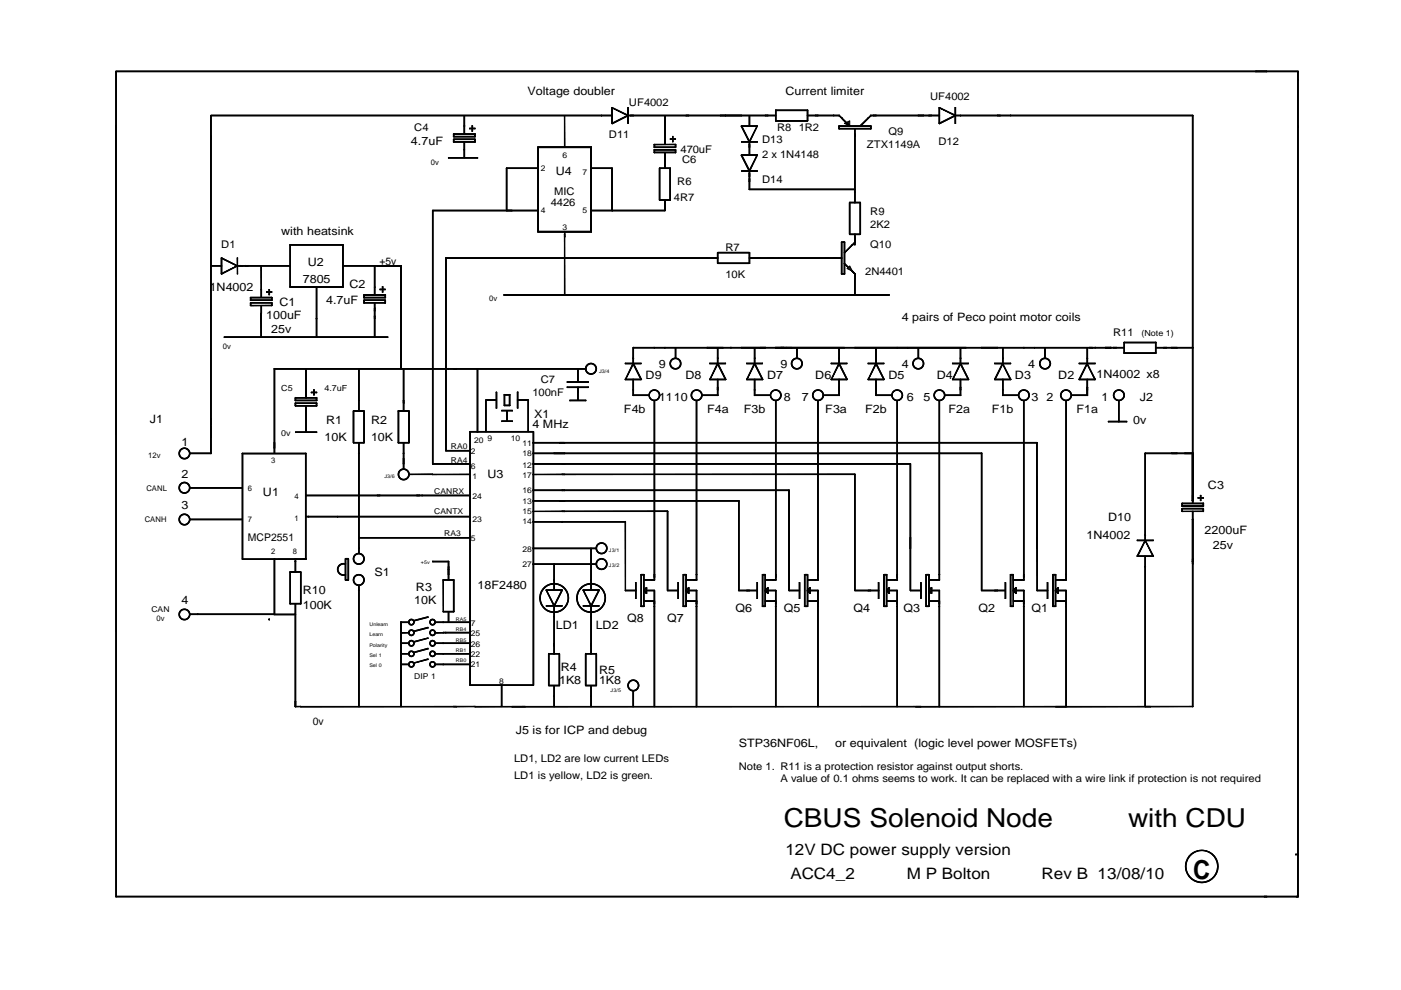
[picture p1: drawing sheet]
<svg xmlns="http://www.w3.org/2000/svg" width="297mm" height="210mm" viewBox="0 0 297 210" stroke-linecap="round" stroke-linejoin="round" font-family="sans-serif">
<defs><g id="words">
<g font-size="5.5">
<text x="166.2" y="175.3">CBUS Solenoid Node</text>
<text x="239.2" y="175.3">with CDU</text>
<text x="252.9" y="186.3">C</text>
</g>
<g font-size="3.3">
<text x="166.5" y="181.3">12V DC power supply version</text>
<text x="167.6" y="186.3">ACC4_2</text>
<text x="192.3" y="186.3">M P Bolton</text>
<text x="220.8" y="186.3">Rev B 13/08/10</text>
</g>
<g font-size="2.5">
<text x="111.8" y="20.1">Voltage doubler</text>
<text x="166.5" y="20.1">Current limiter</text>
<text x="87.1" y="30.7">4.7uF</text>
<text x="117.8" y="37">U4</text>
<text x="59.6" y="49.7">with heatsink</text>
<text x="64.2" y="60">7805</text>
<text x="65.3" y="56.4">U2</text>
<text x="44.4" y="61.7">1N4002</text>
<text x="59.3" y="64.9">C1</text>
<text x="69.1" y="64.6">4.7uF</text>
<text x="74.1" y="61">C2</text>
<text x="56.4" y="67.7">100uF</text>
<text x="57.5" y="70.6">25v</text>
<text x="191.2" y="68.1">4 pairs of Peco point motor coils</text>
<text x="139.7" y="78">9</text>
<text x="165.5" y="78">9</text>
<text x="191.2" y="78">4</text>
<text x="218" y="78">4</text>
<text x="136.9" y="80.4">D9</text>
<text x="145.3" y="80.4">D8</text>
<text x="162.6" y="80.4">D7</text>
<text x="172.9" y="80.4">D6</text>
<text x="188.4" y="80.4">D5</text>
<text x="198.6" y="80.4">D4</text>
<text x="215.2" y="80.4">D3</text>
<text x="224.4" y="80.4">D2</text>
<text x="232.5" y="80.1">1N4002 x8</text>
<text x="31.7" y="89.6">J1</text>
<text x="69.1" y="90">R1</text>
<text x="78.7" y="90">R2</text>
<text x="113.2" y="88.5">X1</text>
<text x="132.3" y="87.5">F4b</text>
<text x="139.7" y="85">1110</text>
<text x="149.9" y="87.5">F4a</text>
<text x="157.7" y="87.5">F3b</text>
<text x="166.2" y="85">8</text>
<text x="170" y="85">7</text>
<text x="175" y="87.5">F3a</text>
<text x="183.4" y="87.5">F2b</text>
<text x="192.3" y="85">6</text>
<text x="195.8" y="85">5</text>
<text x="201.1" y="87.5">F2a</text>
<text x="210.3" y="87.5">F1b</text>
<text x="218.7" y="85">3</text>
<text x="221.9" y="85">2</text>
<text x="228.2" y="87.5">F1a</text>
<text x="233.5" y="85">1</text>
<text x="240.2" y="90">0v</text>
<text x="241.7" y="85">J2</text>
<text x="38.5" y="94.5">1</text>
<text x="68.8" y="93.5">10K</text>
<text x="78.7" y="93.5">10K</text>
<text x="112.9" y="90.7">4 MHz</text>
<text x="38.5" y="101.2">2</text>
<text x="103.4" y="101.2">U3</text>
<text x="38.5" y="108">3</text>
<text x="55.7" y="105.1">U1</text>
<text x="256.1" y="103.7">C3</text>
<text x="234.9" y="110.4">D10</text>
<text x="255.4" y="113.2">2200uF</text>
<text x="230.4" y="114.3">1N4002</text>
<text x="257.2" y="116.4">25v</text>
<text x="64.2" y="125.9">R10</text>
<text x="79.4" y="122.1">S1</text>
<text x="88.2" y="125.2">R3</text>
<text x="101.2" y="124.9">18F2480</text>
<text x="38.5" y="128.1">4</text>
<text x="64.2" y="129.1">100K</text>
<text x="87.8" y="128.1">10K</text>
<text x="133" y="131.9">Q8</text>
<text x="141.5" y="131.9">Q7</text>
<text x="155.9" y="129.8">Q6</text>
<text x="166.2" y="129.8">Q5</text>
<text x="181" y="129.8">Q4</text>
<text x="191.6" y="129.8">Q3</text>
<text x="207.4" y="129.8">Q2</text>
<text x="218.7" y="129.8">Q1</text>
<text x="117.8" y="133.3">LD1</text>
<text x="126.3" y="133.3">LD2</text>
<text x="118.9" y="142.2">R4</text>
<text x="127" y="142.9">R5</text>
<text x="118.5" y="145">1K8</text>
<text x="127" y="145">1K8</text>
<text x="109.4" y="155.6">J5 is for ICP and debug</text>
<text x="156.6" y="158.4">STP36NF06L,</text>
<text x="177.1" y="158.4">or equivalent (logic level power MOSFETs)</text>
</g>
<g font-size="2.2">
<text x="133.3" y="22.6">UF4002</text>
<text x="197.2" y="21.2">UF4002</text>
<text x="87.8" y="27.9">C4</text>
<text x="129.1" y="29.3">D11</text>
<text x="164.7" y="27.9">R8</text>
<text x="169.3" y="27.9">1R2</text>
<text x="188.4" y="28.6">Q9</text>
<text x="144.3" y="32.5">470uF</text>
<text x="144.6" y="34.6">C6</text>
<text x="161.6" y="30.3">D13</text>
<text x="161.6" y="33.5">2 x 1N4148</text>
<text x="183.8" y="31.4">ZTX1149A</text>
<text x="199" y="30.7">D12</text>
<text x="117.5" y="41.3">MIC</text>
<text x="143.6" y="39.2">R6</text>
<text x="161.6" y="38.8">D14</text>
<text x="116.8" y="43.7">4426</text>
<text x="142.9" y="42.7">4R7</text>
<text x="184.5" y="45.5">R9</text>
<text x="46.9" y="52.6">D1</text>
<text x="153.8" y="53.3">R7</text>
<text x="184.5" y="52.6">Q10</text>
<text x="184.5" y="48.3">2K2</text>
<text x="80.4" y="56.1">+5v</text>
<text x="153.8" y="58.9">10K</text>
<text x="183.4" y="58.2">2N4401</text>
<text x="236" y="71.3">R11</text>
<text x="112.9" y="84">100nF</text>
<text x="114.7" y="81.1">C7</text>
<text x="52.6" y="114.7">MCP2551</text>
<text x="66.3" y="153.8">0v</text>
<text x="109" y="161.6">LD1, LD2 are low current LEDs</text>
<text x="109" y="165.1">LD1 is yellow, LD2 is green.</text>
<text x="156.6" y="163.3">Note 1. R11 is a protection resistor against output shorts.</text>
<text x="165.5" y="165.8">A value of 0.1 ohms seems to work. It can be replaced with a wire link if protection is not required</text>
</g>
<g font-size="1.8">
<text x="242" y="71.3">(Note 1)</text>
<text x="59.6" y="82.9">C5</text>
<text x="68.8" y="82.9">4.7uF</text>
<text x="59.6" y="92.4">0v</text>
</g>
<g font-size="1.7">
<text x="119.2" y="33.5">6</text>
<text x="114.7" y="36.3">2</text>
<text x="123.5" y="37">7</text>
<text x="114.7" y="45.2">4</text>
<text x="123.5" y="45.2">5</text>
<text x="119.2" y="48.7">3</text>
<text x="95.6" y="95.2">RA0</text>
<text x="100.5" y="93.8">20</text>
<text x="103.4" y="93.5">9</text>
<text x="108.3" y="93.5">10</text>
<text x="110.8" y="94.5">11</text>
<text x="95.6" y="98.1">RA4</text>
<text x="99.8" y="99.5">6</text>
<text x="99.8" y="96.3">2</text>
<text x="100.2" y="101.6">1</text>
<text x="110.8" y="101.2">17</text>
<text x="110.8" y="99.1">12</text>
<text x="110.8" y="96.7">18</text>
<text x="92.1" y="104.8">CANRX</text>
<text x="100.2" y="105.8">24</text>
<text x="110.8" y="106.9">13</text>
<text x="110.8" y="104.4">16</text>
<text x="92.1" y="109">CANTX</text>
<text x="94.2" y="113.6">RA3</text>
<text x="100.2" y="110.8">23</text>
<text x="110.8" y="109">15</text>
<text x="110.8" y="111.1">14</text>
<text x="99.8" y="114.7">5</text>
<text x="110.8" y="117.1">28</text>
<text x="110.8" y="120.3">27</text>
<text x="32.1" y="129.8">CAN</text>
<text x="99.8" y="132.6">7</text>
<text x="99.8" y="134.8">25</text>
<text x="99.8" y="137.2">26</text>
<text x="87.8" y="143.9">DIP 1</text>
<text x="99.8" y="141.5">21</text>
<text x="99.8" y="139.3">22</text>
<text x="105.8" y="145">8</text>
</g>
<g font-size="1.6">
<text x="91.4" y="34.9">0v</text>
<text x="103.7" y="63.9">0v</text>
<text x="47.3" y="74.1">0v</text>
<text x="31.4" y="97">12v</text>
<text x="57.5" y="98.1">3</text>
<text x="31" y="104.1">CANL</text>
<text x="52.6" y="104.1">6</text>
<text x="62.4" y="105.8">4</text>
<text x="30.7" y="110.8">CANH</text>
<text x="52.6" y="110.8">7</text>
<text x="62.4" y="110.4">1</text>
<text x="57.5" y="117.5">2</text>
<text x="62.1" y="117.5">8</text>
<text x="33.2" y="131.6">0v</text>
</g>
<g font-size="1.1">
<text x="127" y="79">J3/4</text>
<text x="81.5" y="101.2">J3/6</text>
<text x="89.3" y="119.6">+5v</text>
<text x="129.1" y="117.1">J3/1</text>
<text x="129.1" y="120.3">J3/2</text>
<text x="96.7" y="131.6">RA5</text>
<text x="78.3" y="132.6">Unlearn</text>
<text x="78.3" y="134.8">Learn</text>
<text x="78.3" y="137.2">Polarity</text>
<text x="96.7" y="133.7">RB4</text>
<text x="96.7" y="136.2">RB5</text>
<text x="78.3" y="141.5">Sel 0</text>
<text x="78.3" y="139.3">Sel 1</text>
<text x="96.7" y="138.3">RB1</text>
<text x="96.7" y="140.4">RB0</text>
<text x="129.5" y="146.8">J3/5</text>
</g>
</g></defs>
<path d="M24.6 15.1h244v.1h-244z" fill-rule="evenodd" fill="#241214" stroke="#000" stroke-width=".21"/>
<path d="M24.6 15.2v-.1h244v.1M24.6 15.2h244" fill="none" stroke="#000" stroke-width=".21"/>
<path d="M24.6 190h244v.2h-244z" fill-rule="evenodd" fill="#241214" stroke="#000" stroke-width=".21"/>
<path d="M24.6 190h244v.2h-244z" fill="none" stroke="#000" stroke-width=".21"/>
<path d="M141 73.7h12.3v.1h-12.3z" fill-rule="evenodd" fill="#241214" stroke="#000" stroke-width=".21"/>
<path d="M141 73.8h12.3M153.3 73.7v.1M153.3 73.7h-12.3v.1" fill="none" stroke="#000" stroke-width=".21"/>
<path d="M119.2 100.5h62.1z" fill="#241214" stroke="#000" stroke-width=".21"/>
<path d="M119.1 100.5h62.2M119.2 100.5v.1M181.3 100.5v.1h-62.2" fill="none" stroke="#000" stroke-width=".21"/>
<path d="M119.2 98.3h73.8v.1h-73.8z" fill-rule="evenodd" fill="#241214" stroke="#000" stroke-width=".21"/>
<path d="M119.2 98.4h73.9M193 98.3v.2M193.1 98.3h-73.9v.2" fill="none" stroke="#000" stroke-width=".21"/>
<path d="M117.5 96.1h90.6v.1h-90.6z" fill-rule="evenodd" fill="#241214" stroke="#000" stroke-width=".21"/>
<path d="M117.4 96.1h90.7M117.5 96v.2M208.1 96v.2h-90.7" fill="none" stroke="#000" stroke-width=".21"/>
<path d="M118.6 93.8h101.3v.1h-101.3z" fill-rule="evenodd" fill="#241214" stroke="#000" stroke-width=".21"/>
<path d="M118.6 93.9h101.3M219.9 93.8v.2M219.9 93.8h-101.3v.2" fill="none" stroke="#000" stroke-width=".21"/>
<path d="M118.6 106.1h38v.2h-38z" fill-rule="evenodd" fill="#241214" stroke="#000" stroke-width=".21"/>
<path d="M156.6 106.1v.2M156.7 106.1h-38.1v.2h38.1" fill="none" stroke="#000" stroke-width=".21"/>
<path d="M119.2 103.9h48.1v.1h-48.1z" fill-rule="evenodd" fill="#241214" stroke="#000" stroke-width=".21"/>
<path d="M119.2 104h48.1M167.3 103.9v.2M167.3 103.9h-48.1v.2" fill="none" stroke="#000" stroke-width=".21"/>
<path d="M108.5 149.9l86.7-.1z" fill="#241214" stroke="#000" stroke-width=".21"/>
<path d="M108.5 149.9h86.8M195.2 149.8v.1M195.3 149.8h-86.8v.1" fill="none" stroke="#000" stroke-width=".21"/>
<path d="M106.8 62.5h81.7v.1h-81.7z" fill-rule="evenodd" fill="#241214" stroke="#000" stroke-width=".21"/>
<path d="M106.8 62.5h81.7M106.8 62.4v.2M188.5 62.4v.2h-81.7" fill="none" stroke="#000" stroke-width=".21"/>
<path d="M144.8 121.8h.1v6.8h-.1z" fill-rule="evenodd" fill="#241214" stroke="#000" stroke-width=".21"/>
<path d="M144.8 121.8h.1v6.8h-.1M144.8 121.8v6.8" fill="none" stroke="#000" stroke-width=".21"/>
<path d="M145.4 121.8h.1v6.8h-.1z" fill-rule="evenodd" fill="#241214" stroke="#000" stroke-width=".21"/>
<path d="M145.4 121.8h.1v6.8h-.1z" fill="none" stroke="#000" stroke-width=".21"/>
<path d="M143.7 123.5h.1v3.4h-.1z" fill-rule="evenodd" fill="#241214" stroke="#000" stroke-width=".21"/>
<path d="M143.7 123.5h.1v3.4h-.1z" fill="none" stroke="#000" stroke-width=".21"/>
<path d="M145.4 125.1l.6-.5v.1l-.5 .6z" fill-rule="evenodd" fill="#241214" stroke="#000" stroke-width=".21"/>
<path d="M146 124.6l.1 .1M146 124.5l-.6 .6 .1 .2M146.1 124.6l-.6 .7" fill="none" stroke="#000" stroke-width=".21"/>
<path d="M146 124.6h.1v1.2h-.1z" fill-rule="evenodd" fill="#241214" stroke="#000" stroke-width=".21"/>
<path d="M145.9 124.6h.2v1.2M145.9 125.8h.2M146 124.6v1.2" fill="none" stroke="#000" stroke-width=".21"/>
<g fill="#241214" stroke="#000" stroke-width=".21">
<path d="M145.5 125.2l.5-.6v1.2z"/>
<path d="M144.9 128.5h.6v.1h-.6z" fill-rule="evenodd"/>
</g>
<path d="M144.9 128.5h.6M144.9 128.4v.2M145.5 128.4v.2h-.6" fill="none" stroke="#000" stroke-width=".21"/>
<path d="M145.5 127.4h2.2v.1h-2.2z" fill-rule="evenodd" fill="#241214" stroke="#000" stroke-width=".21"/>
<path d="M147.7 127.4v.2M147.7 127.4h-2.2v.2l2.2-.1" fill="none" stroke="#000" stroke-width=".21"/>
<path d="M147.6 127.4h.1v1.2h-.1z" fill-rule="evenodd" fill="#241214" stroke="#000" stroke-width=".21"/>
<path d="M147.6 127.4h.1v1.2h-.1M147.6 127.4v1.2" fill="none" stroke="#000" stroke-width=".21"/>
<path d="M141.6 125.1h2.2v.2h-2.2z" fill-rule="evenodd" fill="#241214" stroke="#000" stroke-width=".21"/>
<path d="M141.6 125.3h2.2M143.8 125.1v.2M143.8 125.1h-2.2v.2" fill="none" stroke="#000" stroke-width=".21"/>
<path d="M145.5 125.1l.5 .6v.1l-.6-.5z" fill-rule="evenodd" fill="#241214" stroke="#000" stroke-width=".21"/>
<path d="M145.4 125.3l.1-.2 .6 .7M145.4 125.3l.6 .6M146 125.7l-.1 .2" fill="none" stroke="#000" stroke-width=".21"/>
<path d="M146 125.1h1.7v.2h-1.7z" fill-rule="evenodd" fill="#241214" stroke="#000" stroke-width=".21"/>
<path d="M146 125.3h1.7M147.7 125.1v.2M147.7 125.1h-1.7v.2" fill="none" stroke="#000" stroke-width=".21"/>
<path d="M147.6 125.2h.1v2.8h-.1z" fill-rule="evenodd" fill="#241214" stroke="#000" stroke-width=".21"/>
<path d="M147.6 125.2h.1v2.9M147.6 128h.1M147.6 125.2v2.9" fill="none" stroke="#000" stroke-width=".21"/>
<path d="M144.9 121.8h.6v.1h-.6z" fill-rule="evenodd" fill="#241214" stroke="#000" stroke-width=".21"/>
<path d="M144.9 121.9h.6M145.5 121.8v.2M145.5 121.8h-.6v.2" fill="none" stroke="#000" stroke-width=".21"/>
<path d="M145.5 122.9h1.6v.1h-1.6z" fill-rule="evenodd" fill="#241214" stroke="#000" stroke-width=".21"/>
<path d="M145.5 123h1.7M147.1 122.9v.2M147.2 122.9h-1.7v.2" fill="none" stroke="#000" stroke-width=".21"/>
<path d="M147.1 122.9h.6v.1h-.6z" fill-rule="evenodd" fill="#241214" stroke="#000" stroke-width=".21"/>
<path d="M147.1 123h.6M147.7 122.9v.2M147.7 122.9h-.6v.2" fill="none" stroke="#000" stroke-width=".21"/>
<path d="M147.6 121.8h.1v1.2h-.1z" fill-rule="evenodd" fill="#241214" stroke="#000" stroke-width=".21"/>
<path d="M147.6 121.8v1.2h.2M147.6 121.8h.2M147.7 121.8v1.2" fill="none" stroke="#000" stroke-width=".21"/>
<path d="M94.5 54.7h55.4v.1h-55.4z" fill-rule="evenodd" fill="#241214" stroke="#000" stroke-width=".21"/>
<path d="M94.5 54.7h55.4M94.5 54.6v.2h55.4v-.2" fill="none" stroke="#000" stroke-width=".21"/>
<path d="M133.7 24.4h12.3v.2h-12.3z" fill-rule="evenodd" fill="#241214" stroke="#000" stroke-width=".21"/>
<path d="M133.7 24.6v-.2h12.3v.2M133.7 24.6h12.3" fill="none" stroke="#000" stroke-width=".21"/>
<path d="M142.2 77.1a1.05 1.05 0 0 0 2.1 0 1.05 1.05 0 0 0-2.1 0zM142 77.1a1.2 1.2 0 0 0 2.4 0 1.2 1.2 0 0 0-2.4 0z" fill-rule="evenodd" fill="#241214" stroke="#000" stroke-width=".21"/>
<g fill="none" stroke="#000" stroke-width=".21">
<circle cx="143.2" cy="77.1" r="1.19"/>
<circle cx="143.2" cy="77.1" r="1.06"/>
</g>
<path d="M138.7 84.9h.1v37.5h-.1z" fill-rule="evenodd" fill="#241214" stroke="#000" stroke-width=".21"/>
<path d="M138.7 84.9v37.5h.1M138.7 84.9h.1M138.8 84.9v37.5" fill="none" stroke="#000" stroke-width=".21"/>
<path d="M51.3 96.1h.2v22.4h-.2z" fill-rule="evenodd" fill="#241214" stroke="#000" stroke-width=".21"/>
<path d="M51.3 96.1h.2v22.5M51.3 96.1v22.5M51.3 118.5h.2" fill="none" stroke="#000" stroke-width=".21"/>
<path d="M64.8 96.1h.1v22.4h-.1z" fill-rule="evenodd" fill="#241214" stroke="#000" stroke-width=".21"/>
<path d="M64.8 96.1v22.4h.1M64.8 96.1h.1M64.9 96.1v22.4" fill="none" stroke="#000" stroke-width=".21"/>
<path d="M113 91.5h.2v53.7h-.2z" fill-rule="evenodd" fill="#241214" stroke="#000" stroke-width=".21"/>
<path d="M113 145.2h.2M113 145.3v-53.8h.2v53.8" fill="none" stroke="#000" stroke-width=".21"/>
<path d="M99.6 91.5h.1v53.7h-.1z" fill-rule="evenodd" fill="#241214" stroke="#000" stroke-width=".21"/>
<path d="M99.6 91.5v53.7h.2l-.1-53.7M99.6 91.5h.2" fill="none" stroke="#000" stroke-width=".21"/>
<path d="M76 96.1h.2v20.1h-.2z" fill-rule="evenodd" fill="#241214" stroke="#000" stroke-width=".21"/>
<path d="M76 116.2h.2M76 116.3v-20.2h.2v20.2" fill="none" stroke="#000" stroke-width=".21"/>
<path d="M24.5 26.7l.1 163.4z" fill="#241214" stroke="#000" stroke-width=".21"/>
<path d="M24.5 26.7v163.4h.2M24.5 26.7h.2M24.6 26.7v163.4" fill="none" stroke="#000" stroke-width=".21"/>
<path d="M63.8 149.9l33-.1z" fill="#241214" stroke="#000" stroke-width=".21"/>
<path d="M63.8 149.9v-.1h33v.1M63.8 149.9h33" fill="none" stroke="#000" stroke-width=".21"/>
<path d="M65.4 109.5h6.2v.1h-6.2z" fill-rule="evenodd" fill="#241214" stroke="#000" stroke-width=".21"/>
<path d="M65.4 109.6h6.2M71.6 109.5v.1M71.6 109.5h-6.2v.1" fill="none" stroke="#000" stroke-width=".21"/>
<path d="M62.6 130.2h.1v19.6h-.1z" fill-rule="evenodd" fill="#241214" stroke="#000" stroke-width=".21"/>
<path d="M62.5 149.8h.2M62.6 149.9l-.1-19.7h.2v19.7" fill="none" stroke="#000" stroke-width=".21"/>
<path d="M62.6 149.8h1.2z" fill="#241214" stroke="#000" stroke-width=".21"/>
<path d="M62.6 149.8h1.2M62.6 149.7v.2M63.8 149.7v.2h-1.2" fill="none" stroke="#000" stroke-width=".21"/>
<path d="M62.6 148.7h.1v1.1h-.1z" fill-rule="evenodd" fill="#241214" stroke="#000" stroke-width=".21"/>
<path d="M62.6 148.7v1.1h.1M62.6 148.7h.1M62.7 148.7v1.1" fill="none" stroke="#000" stroke-width=".21"/>
<path d="M40.2 110.1h11.2v.1h-11.2z" fill-rule="evenodd" fill="#241214" stroke="#000" stroke-width=".21"/>
<path d="M40.2 110.1h11.2M40.2 110v.2M51.4 110v.2h-11.2" fill="none" stroke="#000" stroke-width=".21"/>
<path d="M41.9 130.2h16.3v.1h-16.3z" fill-rule="evenodd" fill="#241214" stroke="#000" stroke-width=".21"/>
<path d="M41.9 130.2h16.3M41.9 130.1v.2h16.3v-.2" fill="none" stroke="#000" stroke-width=".21"/>
<path d="M38 130.3a1.1 1.1 0 0 0 2.2 0 1.1 1.1 0 0 0-2.2 0zM37.9 130.3a1.2 1.2 0 0 0 2.4 0 1.2 1.2 0 0 0-2.4 0z" fill-rule="evenodd" fill="#241214" stroke="#000" stroke-width=".21"/>
<g fill="none" stroke="#000" stroke-width=".21">
<circle cx="39.1" cy="130.3" r="1.18"/>
<circle cx="39.1" cy="130.3" r="1.05"/>
</g>
<path d="M40.3 130.2h1.6v.1h-1.6z" fill-rule="evenodd" fill="#241214" stroke="#000" stroke-width=".21"/>
<path d="M40.2 130.2h1.7M40.3 130.1l-.1 .2h1.7v-.2" fill="none" stroke="#000" stroke-width=".21"/>
<path d="M38 110.1a1.1 1.1 0 0 0 2.2 0 1.1 1.1 0 0 0-2.2 0zM37.9 110.2a1.2 1.2 0 0 0 2.4 0 1.2 1.2 0 0 0-2.4 0z" fill-rule="evenodd" fill="#241214" stroke="#000" stroke-width=".21"/>
<g fill="none" stroke="#000" stroke-width=".21">
<circle cx="39.1" cy="110.1" r="1.19"/>
<circle cx="39.1" cy="110.1" r="1.06"/>
</g>
<path d="M58.1 118.5h.1v11.7h-.1z" fill-rule="evenodd" fill="#241214" stroke="#000" stroke-width=".21"/>
<path d="M58.1 118.5h.1v11.8M58.1 118.5v11.8M58.1 130.2h.1" fill="none" stroke="#000" stroke-width=".21"/>
<path d="M63.7 121.3h.1v6.7h-.1z" fill-rule="evenodd" fill="#241214" stroke="#000" stroke-width=".21"/>
<path d="M63.7 121.3h.1v6.8M63.7 128h.1M63.7 121.3v6.8" fill="none" stroke="#000" stroke-width=".21"/>
<path d="M61.5 121.3h.1v6.7h-.1z" fill-rule="evenodd" fill="#241214" stroke="#000" stroke-width=".21"/>
<path d="M61.5 121.2v6.8h.1M61.5 121.3h.1M61.6 121.2v6.8" fill="none" stroke="#000" stroke-width=".21"/>
<path d="M62.6 119h.1v2.3h-.1z" fill-rule="evenodd" fill="#241214" stroke="#000" stroke-width=".21"/>
<path d="M62.5 121.3h.2M62.6 121.3l-.1-2.3h.2v2.3" fill="none" stroke="#000" stroke-width=".21"/>
<path d="M61.5 121.2h2.3z" fill="#241214" stroke="#000" stroke-width=".21"/>
<path d="M61.5 121.2h2.3v.1z" fill="none" stroke="#000" stroke-width=".21"/>
<path d="M61.5 127.9h2.3v.2h-2.3z" fill-rule="evenodd" fill="#241214" stroke="#000" stroke-width=".21"/>
<path d="M61.5 127.9h2.3M61.5 127.9v.2h2.3v-.2" fill="none" stroke="#000" stroke-width=".21"/>
<path d="M62.6 128h.1v2.2h-.1z" fill-rule="evenodd" fill="#241214" stroke="#000" stroke-width=".21"/>
<path d="M62.5 130.2h.2M62.6 130.3l-.1-2.3h.2v2.3" fill="none" stroke="#000" stroke-width=".21"/>
<path d="M58.1 130.2h4.5v.1h-4.5z" fill-rule="evenodd" fill="#241214" stroke="#000" stroke-width=".21"/>
<path d="M58.1 130.2h4.5M58.1 130.2v.1M62.6 130.2v.1h-4.5" fill="none" stroke="#000" stroke-width=".21"/>
<path d="M57.1 131.3v.1z" fill-rule="evenodd" fill="#241214" stroke="#000" stroke-width=".21"/>
<path d="M57.1 131.2v.2" fill="none" stroke="#000" stroke-width=".21"/>
<path d="M51.4 118.6l13.5-.1z" fill="#241214" stroke="#000" stroke-width=".21"/>
<path d="M51.4 118.6h13.5M64.9 118.5v.1M64.9 118.5h-13.5v.1" fill="none" stroke="#000" stroke-width=".21"/>
<path d="M64.3 118.6l.6-.1z" fill="#241214" stroke="#000" stroke-width=".21"/>
<path d="M64.3 118.6h.6M64.9 118.5v.1M64.9 118.5h-.6v.1" fill="none" stroke="#000" stroke-width=".21"/>
<path d="M64.9 109.5h.5v.1h-.5z" fill-rule="evenodd" fill="#241214" stroke="#000" stroke-width=".21"/>
<path d="M64.9 109.5l.5-.1v.2h-.5M64.9 109.4v.2" fill="none" stroke="#000" stroke-width=".21"/>
<path d="M62.6 118.5h.1v.5h-.1z" fill-rule="evenodd" fill="#241214" stroke="#000" stroke-width=".21"/>
<path d="M62.7 118.4v.6M62.7 118.5l-.1-.1v.6h.1" fill="none" stroke="#000" stroke-width=".21"/>
<path d="M100.7 149.9l10.6-.1z" fill="#241214" stroke="#000" stroke-width=".21"/>
<path d="M100.7 149.9h10.7M111.3 149.8v.1M111.4 149.8h-10.7v.1" fill="none" stroke="#000" stroke-width=".21"/>
<path d="M99.6 145.2h13.5v.1h-13.5z" fill-rule="evenodd" fill="#241214" stroke="#000" stroke-width=".21"/>
<path d="M99.6 145.2h13.5v.1h-13.5M99.6 145.2v.1" fill="none" stroke="#000" stroke-width=".21"/>
<path d="M76 125.2h.2v24.6h-.2z" fill-rule="evenodd" fill="#241214" stroke="#000" stroke-width=".21"/>
<path d="M76 149.8h.2M76 149.9v-24.7h.2v24.7" fill="none" stroke="#000" stroke-width=".21"/>
<path d="M96.1 123h.2v6.7h-.2z" fill-rule="evenodd" fill="#241214" stroke="#000" stroke-width=".21"/>
<path d="M96.1 123h.2v6.7M96.1 129.7h.2M96.1 123v6.7" fill="none" stroke="#000" stroke-width=".21"/>
<path d="M93.9 123l.1 6.7z" fill="#241214" stroke="#000" stroke-width=".21"/>
<path d="M93.9 122.9v6.8h.2M93.9 123h.2M94 122.9v6.8" fill="none" stroke="#000" stroke-width=".21"/>
<path d="M95 120.7h.2v2.3h-.2z" fill-rule="evenodd" fill="#241214" stroke="#000" stroke-width=".21"/>
<path d="M95 120.7h.2v2.3M95 123h.2M95 120.7v2.3" fill="none" stroke="#000" stroke-width=".21"/>
<path d="M94 122.9h2.2v.1h-2.2z" fill-rule="evenodd" fill="#241214" stroke="#000" stroke-width=".21"/>
<path d="M93.9 122.9h2.3M94 122.9v.1M96.2 122.9v.1h-2.3" fill="none" stroke="#000" stroke-width=".21"/>
<path d="M94 129.6h2.2v.2h-2.2z" fill-rule="evenodd" fill="#241214" stroke="#000" stroke-width=".21"/>
<path d="M93.9 129.6h2.3M94 129.6v.2M96.2 129.6v.2h-2.3" fill="none" stroke="#000" stroke-width=".21"/>
<path d="M95 129.7h.2v2.2h-.2z" fill-rule="evenodd" fill="#241214" stroke="#000" stroke-width=".21"/>
<path d="M95 129.7h.2v2.3l-.2-.1M95 129.7v2.3" fill="none" stroke="#000" stroke-width=".21"/>
<path d="M85 131.9h1.7v.1h-1.7z" fill-rule="evenodd" fill="#241214" stroke="#000" stroke-width=".21"/>
<path d="M85 132v-.1h1.7v.1M85 132h1.7" fill="none" stroke="#000" stroke-width=".21"/>
<path d="M86.7 131.9a.5 .5 0 0 0 1 0 .5 .5 0 0 0-1 0zM86.6 131.9a.65 .65 0 0 0 1.3 0 .65 .65 0 0 0-1.3 0z" fill-rule="evenodd" fill="#241214" stroke="#000" stroke-width=".21"/>
<g fill="none" stroke="#000" stroke-width=".21">
<circle cx="87.2" cy="131.9" r=".5"/>
<circle cx="87.2" cy="131.9" r=".63"/>
</g>
<path d="M87.6 131.6l3.1-.8 .1 .1-3.1 .8z" fill-rule="evenodd" fill="#241214" stroke="#000" stroke-width=".21"/>
<path d="M90.7 130.8l.1 .1M90.8 130.7l-3.2 .9 .1 .1M90.8 130.9l-3.1 .8" fill="none" stroke="#000" stroke-width=".21"/>
<path d="M91.2 131.9a.51 .51 0 0 0 1 0 .51 .51 0 0 0-1 0zM91.1 131.9a.65 .65 0 0 0 1.3 0 .65 .65 0 0 0-1.3 0z" fill-rule="evenodd" fill="#241214" stroke="#000" stroke-width=".21"/>
<g fill="none" stroke="#000" stroke-width=".21">
<circle cx="91.7" cy="131.9" r=".63"/>
<circle cx="91.7" cy="131.9" r=".5"/>
</g>
<path d="M92.3 131.9h1.6v.1h-1.6z" fill-rule="evenodd" fill="#241214" stroke="#000" stroke-width=".21"/>
<path d="M92.3 132h1.7M93.9 131.9v.1M94 131.9h-1.7v.1" fill="none" stroke="#000" stroke-width=".21"/>
<path d="M106.3 145.2h.1v4.5h-.1z" fill-rule="evenodd" fill="#241214" stroke="#000" stroke-width=".21"/>
<path d="M106.3 149.7h.1M106.3 149.8v-4.6h.1v4.6" fill="none" stroke="#000" stroke-width=".21"/>
<path d="M85 145.3h.1v4.5h-.1z" fill-rule="evenodd" fill="#241214" stroke="#000" stroke-width=".21"/>
<path d="M84.9 145.3h.2v4.6M84.9 149.8h.2M85 145.3v4.6" fill="none" stroke="#000" stroke-width=".21"/>
<path d="M96.2 149.8h4.5z" fill="#241214" stroke="#000" stroke-width=".21"/>
<path d="M96.2 149.8h4.5M96.2 149.7v.2h4.5v-.2" fill="none" stroke="#000" stroke-width=".21"/>
<path d="M94.5 134.1h5.1v.1h-5.1z" fill-rule="evenodd" fill="#241214" stroke="#000" stroke-width=".21"/>
<path d="M94.5 134.2h5.1M99.6 134.1v.1M99.6 134.1h-5.1v.1" fill="none" stroke="#000" stroke-width=".21"/>
<path d="M94 136.3h5.6v.1h-5.6z" fill-rule="evenodd" fill="#241214" stroke="#000" stroke-width=".21"/>
<path d="M94 136.4h5.6M99.6 136.3v.2M99.6 136.3h-5.6v.2" fill="none" stroke="#000" stroke-width=".21"/>
<path d="M94 138.6h5.6v.1h-5.6z" fill-rule="evenodd" fill="#241214" stroke="#000" stroke-width=".21"/>
<path d="M94 138.7h5.6M99.6 138.6v.1M99.6 138.6h-5.6v.1" fill="none" stroke="#000" stroke-width=".21"/>
<path d="M94 140.8h5.6v.1h-5.6z" fill-rule="evenodd" fill="#241214" stroke="#000" stroke-width=".21"/>
<path d="M94 140.9h5.6M99.6 140.8v.2M99.6 140.8h-5.6v.2" fill="none" stroke="#000" stroke-width=".21"/>
<path d="M85 138.6h1.7v.1h-1.7z" fill-rule="evenodd" fill="#241214" stroke="#000" stroke-width=".21"/>
<path d="M85 138.7v-.1h1.7v.1M85 138.7h1.7" fill="none" stroke="#000" stroke-width=".21"/>
<path d="M86.8 138.6a.48 .48 0 0 0 .9 0 .48 .48 0 0 0-.9 0zM86.6 138.6a.62 .62 0 0 0 1.2 0 .62 .62 0 0 0-1.2 0z" fill-rule="evenodd" fill="#241214" stroke="#000" stroke-width=".21"/>
<g fill="none" stroke="#000" stroke-width=".21">
<circle cx="87.2" cy="138.6" r=".49"/>
<circle cx="87.2" cy="138.6" r=".62"/>
</g>
<path d="M87.6 138.3l3.1-.8 .1 .1-3.1 .8z" fill-rule="evenodd" fill="#241214" stroke="#000" stroke-width=".21"/>
<path d="M90.7 137.5l.1 .1M90.8 137.4l-3.2 .9 .1 .2M90.8 137.5l-3.1 .9" fill="none" stroke="#000" stroke-width=".21"/>
<path d="M91.2 138.6a.5 .5 0 0 0 1 0 .5 .5 0 0 0-1 0zM91.1 138.6a.62 .62 0 0 0 1.2 0 .62 .62 0 0 0-1.2 0z" fill-rule="evenodd" fill="#241214" stroke="#000" stroke-width=".21"/>
<g fill="none" stroke="#000" stroke-width=".21">
<circle cx="91.7" cy="138.6" r=".62"/>
<circle cx="91.7" cy="138.6" r=".49"/>
</g>
<path d="M92.3 138.6h1.6v.1h-1.6z" fill-rule="evenodd" fill="#241214" stroke="#000" stroke-width=".21"/>
<path d="M92.3 138.7h1.7M93.9 138.6v.1M94 138.6h-1.7v.1" fill="none" stroke="#000" stroke-width=".21"/>
<path d="M85 140.8h1.7v.1h-1.7z" fill-rule="evenodd" fill="#241214" stroke="#000" stroke-width=".21"/>
<path d="M85 141v-.2h1.7v.2M85 140.9h1.7" fill="none" stroke="#000" stroke-width=".21"/>
<path d="M86.8 140.9a.48 .48 0 0 0 .9 0 .48 .48 0 0 0-.9 0zM86.6 140.9a.62 .62 0 0 0 1.2 0 .62 .62 0 0 0-1.2 0z" fill-rule="evenodd" fill="#241214" stroke="#000" stroke-width=".21"/>
<g fill="none" stroke="#000" stroke-width=".21">
<circle cx="87.2" cy="140.9" r=".49"/>
<circle cx="87.2" cy="140.9" r=".62"/>
</g>
<path d="M87.7 140.6l3-.9 .1 .1z" fill="#241214" stroke="#000" stroke-width=".21"/>
<path d="M90.7 139.7l.1 .2M90.8 139.7l-3.2 .8 .1 .2M90.8 139.8l-3.1 .8" fill="none" stroke="#000" stroke-width=".21"/>
<path d="M91.2 140.9a.5 .5 0 0 0 1 0 .5 .5 0 0 0-1 0zM91.1 140.9a.62 .62 0 0 0 1.2 0 .62 .62 0 0 0-1.2 0z" fill-rule="evenodd" fill="#241214" stroke="#000" stroke-width=".21"/>
<g fill="none" stroke="#000" stroke-width=".21">
<circle cx="91.7" cy="140.9" r=".62"/>
<circle cx="91.7" cy="140.9" r=".49"/>
</g>
<path d="M92.3 140.8h1.6v.1h-1.6z" fill-rule="evenodd" fill="#241214" stroke="#000" stroke-width=".21"/>
<path d="M92.3 140.9h1.7M93.9 140.8v.2M94 140.8h-1.7v.2" fill="none" stroke="#000" stroke-width=".21"/>
<path d="M85 134.2l1.7-.1z" fill="#241214" stroke="#000" stroke-width=".21"/>
<path d="M85 134.2v-.1h1.7v.1M85 134.2h1.7" fill="none" stroke="#000" stroke-width=".21"/>
<path d="M86.7 134.2a.5 .5 0 0 0 1 0 .5 .5 0 0 0-1 0zM86.6 134.2a.65 .65 0 0 0 1.3 0 .65 .65 0 0 0-1.3 0z" fill-rule="evenodd" fill="#241214" stroke="#000" stroke-width=".21"/>
<g fill="none" stroke="#000" stroke-width=".21">
<circle cx="87.2" cy="134.1" r=".5"/>
<circle cx="87.2" cy="134.1" r=".63"/>
</g>
<path d="M87.6 133.8l3.1-.8 .1 .1-3.1 .8z" fill-rule="evenodd" fill="#241214" stroke="#000" stroke-width=".21"/>
<path d="M90.7 133l.1 .2M90.8 133l-3.2 .8 .1 .2M90.8 133.1l-3.1 .8" fill="none" stroke="#000" stroke-width=".21"/>
<path d="M91.2 134.2a.51 .51 0 0 0 1 0 .51 .51 0 0 0-1 0zM91.1 134.2a.65 .65 0 0 0 1.3 0 .65 .65 0 0 0-1.3 0z" fill-rule="evenodd" fill="#241214" stroke="#000" stroke-width=".21"/>
<g fill="none" stroke="#000" stroke-width=".21">
<circle cx="91.7" cy="134.1" r=".63"/>
<circle cx="91.7" cy="134.1" r=".5"/>
</g>
<path d="M92.3 134.2l1.6-.1z" fill="#241214" stroke="#000" stroke-width=".21"/>
<path d="M92.3 134.2h1.7M93.9 134.1v.1M94 134.1h-1.7v.1" fill="none" stroke="#000" stroke-width=".21"/>
<path d="M85 136.3h1.7v.1h-1.7z" fill-rule="evenodd" fill="#241214" stroke="#000" stroke-width=".21"/>
<path d="M85 136.5v-.2h1.7v.2M85 136.4h1.7" fill="none" stroke="#000" stroke-width=".21"/>
<path d="M86.7 136.4a.5 .5 0 0 0 1 0 .5 .5 0 0 0-1 0zM86.6 136.4a.65 .65 0 0 0 1.3 0 .65 .65 0 0 0-1.3 0z" fill-rule="evenodd" fill="#241214" stroke="#000" stroke-width=".21"/>
<g fill="none" stroke="#000" stroke-width=".21">
<circle cx="87.2" cy="136.4" r=".5"/>
<circle cx="87.2" cy="136.4" r=".63"/>
</g>
<path d="M87.6 136.1l3.2-.8-3.1 .9z" fill-rule="evenodd" fill="#241214" stroke="#000" stroke-width=".21"/>
<path d="M90.7 135.3l.1 .1M90.8 135.2l-3.2 .9 .1 .1M90.8 135.3l-3.1 .9" fill="none" stroke="#000" stroke-width=".21"/>
<path d="M91.2 136.4a.51 .51 0 0 0 1 0 .51 .51 0 0 0-1 0zM91.1 136.4a.65 .65 0 0 0 1.3 0 .65 .65 0 0 0-1.3 0z" fill-rule="evenodd" fill="#241214" stroke="#000" stroke-width=".21"/>
<g fill="none" stroke="#000" stroke-width=".21">
<circle cx="91.7" cy="136.4" r=".63"/>
<circle cx="91.7" cy="136.4" r=".5"/>
</g>
<path d="M92.3 136.3h1.6v.1h-1.6z" fill-rule="evenodd" fill="#241214" stroke="#000" stroke-width=".21"/>
<path d="M92.3 136.4h1.7M93.9 136.3v.2M94 136.3h-1.7v.2" fill="none" stroke="#000" stroke-width=".21"/>
<path d="M94 134.1h.5v.1h-.5z" fill-rule="evenodd" fill="#241214" stroke="#000" stroke-width=".21"/>
<path d="M93.9 134.1l.6-.1v.2h-.6M94 134v.2" fill="none" stroke="#000" stroke-width=".21"/>
<path d="M94 131.9h5.6v.1h-5.6z" fill-rule="evenodd" fill="#241214" stroke="#000" stroke-width=".21"/>
<path d="M94 132h5.6M99.6 131.9v.1M99.6 131.9h-5.6v.1" fill="none" stroke="#000" stroke-width=".21"/>
<path d="M85 131.9h.1v1.7h-.1z" fill-rule="evenodd" fill="#241214" stroke="#000" stroke-width=".21"/>
<path d="M84.9 131.9h.2v1.7h-.2M85 131.9v1.7" fill="none" stroke="#000" stroke-width=".21"/>
<path d="M85 131.9h.1v13.4h-.1z" fill-rule="evenodd" fill="#241214" stroke="#000" stroke-width=".21"/>
<path d="M84.9 131.9h.2v13.5M85 131.9v13.5M84.9 145.3h.2" fill="none" stroke="#000" stroke-width=".21"/>
<path d="M71.6 109.5h28v.1h-28z" fill-rule="evenodd" fill="#241214" stroke="#000" stroke-width=".21"/>
<path d="M71.6 109.6h28M99.6 109.5v.1M99.6 109.5h-28v.1" fill="none" stroke="#000" stroke-width=".21"/>
<path d="M76.1 114h23.5v.1h-23.5z" fill-rule="evenodd" fill="#241214" stroke="#000" stroke-width=".21"/>
<path d="M76 114h23.6M76.1 113.9v.2M99.6 113.9v.2h-23.6" fill="none" stroke="#000" stroke-width=".21"/>
<path d="M73.3 118.4h.5v.1h-.5z" fill-rule="evenodd" fill="#241214" stroke="#000" stroke-width=".21"/>
<path d="M73.3 118.5h.6M73.8 118.4v.2M73.9 118.4h-.6v.2" fill="none" stroke="#000" stroke-width=".21"/>
<path d="M73.3 122.9h.5v.1h-.5z" fill-rule="evenodd" fill="#241214" stroke="#000" stroke-width=".21"/>
<path d="M73.2 122.9h.6M73.3 122.9l-.1 .1h.6v-.1" fill="none" stroke="#000" stroke-width=".21"/>
<path d="M71.9 119.8a1.26 1.26 0 0 1 1.4-.3l-.1 .2a1.14 1.14 0 0 0-1.5 1 1.14 1.14 0 0 0 1.5 1.1l.1 .1a1.3 1.3 0 0 1-1.5-.4 1.3 1.3 0 0 1 .1-1.7z" fill-rule="evenodd" fill="#241214" stroke="#000" stroke-width=".21"/>
<path d="M73.2 119.6a1.14 1.14 0 0 0-1.5 1.1 1.14 1.14 0 0 0 1.5 1.1M73.3 119.5a1.26 1.26 0 0 0-1.8 1.2 1.26 1.26 0 0 0 1.8 1.2M73.3 119.5l-.1 .2M73.2 121.8l.1 .1" fill="none" stroke="#000" stroke-width=".21"/>
<path d="M73.2 118.5h.1v4.5h-.1z" fill-rule="evenodd" fill="#241214" stroke="#000" stroke-width=".21"/>
<path d="M73.3 118.4v4.6M73.4 118.5l-.2-.1v4.6h.2" fill="none" stroke="#000" stroke-width=".21"/>
<path d="M73.8 118.5h.1v4.5h-.1z" fill-rule="evenodd" fill="#241214" stroke="#000" stroke-width=".21"/>
<path d="M73.7 118.5h.2v4.5M73.8 118.5v4.5M73.7 123h.2" fill="none" stroke="#000" stroke-width=".21"/>
<path d="M75 118.5a1.07 1.07 0 0 0 2.1 0 1.07 1.07 0 0 0-2.1 0zM74.9 118.5a1.2 1.2 0 0 0 2.4 0 1.2 1.2 0 0 0-2.4 0z" fill-rule="evenodd" fill="#241214" stroke="#000" stroke-width=".21"/>
<g fill="none" stroke="#000" stroke-width=".21">
<circle cx="76.1" cy="118.5" r="1.19"/>
<circle cx="76.1" cy="118.5" r="1.06"/>
</g>
<path d="M75 123a1.07 1.07 0 0 0 2.1 0 1.07 1.07 0 0 0-2.1 0zM74.9 123a1.2 1.2 0 0 0 2.4 0 1.2 1.2 0 0 0-2.4 0z" fill-rule="evenodd" fill="#241214" stroke="#000" stroke-width=".21"/>
<g fill="none" stroke="#000" stroke-width=".21">
<circle cx="76.1" cy="123" r="1.19"/>
<circle cx="76.1" cy="123" r="1.06"/>
</g>
<path d="M76 116.2h.2v1.1h-.2z" fill-rule="evenodd" fill="#241214" stroke="#000" stroke-width=".21"/>
<path d="M76 116.2v1.1h.2M76 116.2h.2M76.2 116.2v1.1" fill="none" stroke="#000" stroke-width=".21"/>
<path d="M76 124.1h.2v1.1h-.2z" fill-rule="evenodd" fill="#241214" stroke="#000" stroke-width=".21"/>
<path d="M76 124.1h.2v1.1h-.2z" fill="none" stroke="#000" stroke-width=".21"/>
<path d="M95 120.2h.2v1.6h-.2z" fill-rule="evenodd" fill="#241214" stroke="#000" stroke-width=".21"/>
<path d="M95.2 120.1v1.7M95.2 120.2l-.2-.1v1.7h.2" fill="none" stroke="#000" stroke-width=".21"/>
<path d="M91.7 119h3.4v.1h-3.4z" fill-rule="evenodd" fill="#241214" stroke="#000" stroke-width=".21"/>
<path d="M91.7 119h3.4M91.7 119v.1M95.1 119v.1h-3.4" fill="none" stroke="#000" stroke-width=".21"/>
<path d="M95 119h.2v1.7h-.2z" fill-rule="evenodd" fill="#241214" stroke="#000" stroke-width=".21"/>
<path d="M95 119v1.7h.2M95 119h.2M95.2 119v1.7" fill="none" stroke="#000" stroke-width=".21"/>
<path d="M138.7 128.6h.1v21.2h-.1z" fill-rule="evenodd" fill="#241214" stroke="#000" stroke-width=".21"/>
<path d="M138.6 149.8h.2M138.7 149.9l-.1-21.3h.2v21.3" fill="none" stroke="#000" stroke-width=".21"/>
<path d="M117.4 130.8h.2v6.1h-.2z" fill-rule="evenodd" fill="#241214" stroke="#000" stroke-width=".21"/>
<path d="M117.4 130.8h.2v6.2l-.2-.1z" fill="none" stroke="#000" stroke-width=".21"/>
<path d="M125.3 130.8h.1v6.1h-.1z" fill-rule="evenodd" fill="#241214" stroke="#000" stroke-width=".21"/>
<path d="M125.2 130.8h.2v6.2l-.2-.1M125.3 130.8v6.2" fill="none" stroke="#000" stroke-width=".21"/>
<path d="M134.2 146.5h.1v3.3h-.1z" fill-rule="evenodd" fill="#241214" stroke="#000" stroke-width=".21"/>
<path d="M134.2 146.5h.1v3.4M134.2 149.8h.1M134.2 146.5v3.4" fill="none" stroke="#000" stroke-width=".21"/>
<path d="M117.4 147.6h.2v2.2h-.2z" fill-rule="evenodd" fill="#241214" stroke="#000" stroke-width=".21"/>
<path d="M117.4 149.8h.2M117.4 149.9v-2.3h.2v2.3" fill="none" stroke="#000" stroke-width=".21"/>
<path d="M125.3 147.6h.1v2.2h-.1z" fill-rule="evenodd" fill="#241214" stroke="#000" stroke-width=".21"/>
<path d="M125.2 147.6h.2v2.3M125.2 149.8h.2M125.3 147.6v2.3" fill="none" stroke="#000" stroke-width=".21"/>
<path d="M118.5 138.6h.2v6.7h-.2z" fill-rule="evenodd" fill="#241214" stroke="#000" stroke-width=".21"/>
<path d="M118.5 138.6h.2v6.8M118.5 138.6v6.8M118.5 145.3h.2" fill="none" stroke="#000" stroke-width=".21"/>
<path d="M116.3 138.6h.1v6.7h-.1z" fill-rule="evenodd" fill="#241214" stroke="#000" stroke-width=".21"/>
<path d="M116.3 138.6v6.7h.2M116.3 138.6h.2M116.4 138.6v6.7" fill="none" stroke="#000" stroke-width=".21"/>
<path d="M117.4 136.4h.2v2.2h-.2z" fill-rule="evenodd" fill="#241214" stroke="#000" stroke-width=".21"/>
<path d="M117.4 136.4h.2v2.3l-.2-.1z" fill="none" stroke="#000" stroke-width=".21"/>
<path d="M116.4 138.6h2.2v.1h-2.2z" fill-rule="evenodd" fill="#241214" stroke="#000" stroke-width=".21"/>
<path d="M116.3 138.6h2.3M116.4 138.5l-.1 .2h2.3v-.2" fill="none" stroke="#000" stroke-width=".21"/>
<path d="M116.4 145.3h2.2v.1h-2.2z" fill-rule="evenodd" fill="#241214" stroke="#000" stroke-width=".21"/>
<path d="M116.3 145.3h2.3M116.4 145.2l-.1 .2h2.3v-.2" fill="none" stroke="#000" stroke-width=".21"/>
<path d="M117.4 145.3h.2v2.3h-.2z" fill-rule="evenodd" fill="#241214" stroke="#000" stroke-width=".21"/>
<path d="M117.4 147.6h.2M117.4 147.6v-2.3h.2v2.3" fill="none" stroke="#000" stroke-width=".21"/>
<path d="M133.2 145.3a1.05 1.05 0 0 0 2.1 0 1.05 1.05 0 0 0-2.1 0zM133.1 145.3a1.17 1.17 0 0 0 2.3 0 1.17 1.17 0 0 0-2.3 0z" fill-rule="evenodd" fill="#241214" stroke="#000" stroke-width=".21"/>
<g fill="none" stroke="#000" stroke-width=".21">
<circle cx="134.3" cy="145.3" r="1.19"/>
<circle cx="134.3" cy="145.3" r="1.06"/>
</g>
<path d="M126.4 138.6h.1v6.7h-.1z" fill-rule="evenodd" fill="#241214" stroke="#000" stroke-width=".21"/>
<path d="M126.3 138.6h.2v6.8M126.4 138.6v6.8M126.3 145.3h.2" fill="none" stroke="#000" stroke-width=".21"/>
<path d="M124.1 138.6h.1v6.7h-.1z" fill-rule="evenodd" fill="#241214" stroke="#000" stroke-width=".21"/>
<path d="M124.1 138.6v6.7h.2M124.1 138.6h.2M124.2 138.6v6.7" fill="none" stroke="#000" stroke-width=".21"/>
<path d="M125.3 136.4h.1v2.2h-.1z" fill-rule="evenodd" fill="#241214" stroke="#000" stroke-width=".21"/>
<path d="M125.2 136.4h.2v2.3l-.2-.1M125.3 136.4v2.3" fill="none" stroke="#000" stroke-width=".21"/>
<path d="M124.2 138.6h2.2v.1h-2.2z" fill-rule="evenodd" fill="#241214" stroke="#000" stroke-width=".21"/>
<path d="M124.2 138.6h2.2M124.2 138.5v.2M126.4 138.5v.2h-2.2" fill="none" stroke="#000" stroke-width=".21"/>
<path d="M124.2 145.3h2.2v.1h-2.2z" fill-rule="evenodd" fill="#241214" stroke="#000" stroke-width=".21"/>
<path d="M124.2 145.3h2.2M124.2 145.2v.2M126.4 145.2v.2h-2.2" fill="none" stroke="#000" stroke-width=".21"/>
<path d="M125.3 145.3h.1v2.3h-.1z" fill-rule="evenodd" fill="#241214" stroke="#000" stroke-width=".21"/>
<path d="M125.2 145.3h.2v2.3M125.2 147.6h.2M125.3 145.3v2.3" fill="none" stroke="#000" stroke-width=".21"/>
<path d="M117.4 122.9h.2v2.2h-.2z" fill-rule="evenodd" fill="#241214" stroke="#000" stroke-width=".21"/>
<path d="M117.4 125.1h.2M117.4 125.1v-2.2h.2v2.2" fill="none" stroke="#000" stroke-width=".21"/>
<path d="M114.6 126.8a2.96 2.96 0 0 0 5.9 0 2.96 2.96 0 0 0-5.9 0zM114.4 126.8a3.1 3.1 0 0 0 6.2 0 3.1 3.1 0 0 0-6.2 0z" fill-rule="evenodd" fill="#241214" stroke="#000" stroke-width=".21"/>
<g fill="none" stroke="#000" stroke-width=".21">
<circle cx="117.5" cy="126.8" r="3.1"/>
<circle cx="117.5" cy="126.8" r="2.95"/>
</g>
<path d="M115.8 125.1h3.4v.1h-3.4z" fill-rule="evenodd" fill="#241214" stroke="#000" stroke-width=".21"/>
<path d="M119.2 125.1v.1M119.2 125.1h-3.4v.1h3.4" fill="none" stroke="#000" stroke-width=".21"/>
<path d="M115.8 125.1l1.8 3.3-.2 .1z" fill-rule="evenodd" fill="#241214" stroke="#000" stroke-width=".21"/>
<path d="M115.7 125.1l1.7 3.4 .2-.1M115.8 125.1l1.8 3.3M115.9 125.1h-.1" fill="none" stroke="#000" stroke-width=".21"/>
<path d="M119.1 125.1h.1l-1.6 3.4-.2-.1z" fill-rule="evenodd" fill="#241214" stroke="#000" stroke-width=".21"/>
<path d="M117.4 128.4l.2 .1M119.1 125.1h.1l-1.7 3.4M119.1 125.1l-1.7 3.4" fill="none" stroke="#000" stroke-width=".21"/>
<path d="M115.8 128.4h3.4v.1h-3.4z" fill-rule="evenodd" fill="#241214" stroke="#000" stroke-width=".21"/>
<path d="M115.8 128.5h3.4M119.2 128.4v.2M119.2 128.4h-3.4v.2" fill="none" stroke="#000" stroke-width=".21"/>
<path d="M117.4 128.5h.2v2.2h-.2z" fill-rule="evenodd" fill="#241214" stroke="#000" stroke-width=".21"/>
<path d="M117.4 130.7h.2M117.4 130.8v-2.3h.2v2.3" fill="none" stroke="#000" stroke-width=".21"/>
<path d="M125.3 122.9h.1v2.2h-.1z" fill-rule="evenodd" fill="#241214" stroke="#000" stroke-width=".21"/>
<path d="M125.2 122.9h.2v2.2M125.2 125.1h.2M125.3 122.9v2.2" fill="none" stroke="#000" stroke-width=".21"/>
<path d="M122.4 126.8a2.96 2.96 0 0 0 5.9 0 2.96 2.96 0 0 0-5.9 0zM122.3 126.8a3.1 3.1 0 0 0 6.1 0 3.1 3.1 0 0 0-6.1 0z" fill-rule="evenodd" fill="#241214" stroke="#000" stroke-width=".21"/>
<g fill="none" stroke="#000" stroke-width=".21">
<circle cx="125.3" cy="126.8" r="3.1"/>
<circle cx="125.3" cy="126.8" r="2.95"/>
</g>
<path d="M123.7 125.1h3.3v.1h-3.3z" fill-rule="evenodd" fill="#241214" stroke="#000" stroke-width=".21"/>
<path d="M127 125.1v.1M127 125.1h-3.3v.1h3.3" fill="none" stroke="#000" stroke-width=".21"/>
<path d="M123.6 125.1l1.8 3.3-.1 .1z" fill-rule="evenodd" fill="#241214" stroke="#000" stroke-width=".21"/>
<path d="M123.6 125.1l1.7 3.4 .1-.1M123.7 125.1l1.7 3.3M123.7 125.1h-.1" fill="none" stroke="#000" stroke-width=".21"/>
<path d="M127 125.1h.1l-1.7 3.4-.1-.1z" fill-rule="evenodd" fill="#241214" stroke="#000" stroke-width=".21"/>
<path d="M125.2 128.4l.2 .1M126.9 125.1h.2l-1.8 3.4M127 125.1l-1.8 3.4" fill="none" stroke="#000" stroke-width=".21"/>
<path d="M123.7 128.4h3.3v.1h-3.3z" fill-rule="evenodd" fill="#241214" stroke="#000" stroke-width=".21"/>
<path d="M123.7 128.5h3.3M127 128.4v.2M127 128.4h-3.3v.2" fill="none" stroke="#000" stroke-width=".21"/>
<path d="M125.3 128.5h.1v2.2h-.1z" fill-rule="evenodd" fill="#241214" stroke="#000" stroke-width=".21"/>
<path d="M125.2 128.5h.2v2.3M125.2 130.7h.2M125.3 128.5v2.3" fill="none" stroke="#000" stroke-width=".21"/>
<path d="M113 106.1h6.7v.2h-6.7z" fill-rule="evenodd" fill="#241214" stroke="#000" stroke-width=".21"/>
<path d="M113 106.1h6.8l-.1 .2h-6.7z" fill="none" stroke="#000" stroke-width=".21"/>
<path d="M113 108.5l6.7-.1z" fill="#241214" stroke="#000" stroke-width=".21"/>
<path d="M113 108.5v-.1h6.8l-.1 .1M113 108.5h6.8" fill="none" stroke="#000" stroke-width=".21"/>
<path d="M113 110.6h6.2v.1h-6.2z" fill-rule="evenodd" fill="#241214" stroke="#000" stroke-width=".21"/>
<path d="M119.2 110.6v.1M119.2 110.6h-6.2v.1h6.2" fill="none" stroke="#000" stroke-width=".21"/>
<path d="M113 116.2h13.4v.1h-13.4z" fill-rule="evenodd" fill="#241214" stroke="#000" stroke-width=".21"/>
<path d="M113 116.4v-.2h13.5l-.1 .2M113 116.3h13.5" fill="none" stroke="#000" stroke-width=".21"/>
<path d="M113 119.5h13.4v.2h-13.4z" fill-rule="evenodd" fill="#241214" stroke="#000" stroke-width=".21"/>
<path d="M113 119.7v-.2h13.5l-.1 .2M113 119.7h13.5" fill="none" stroke="#000" stroke-width=".21"/>
<path d="M135.9 121.8h.1v6.8h-.1z" fill-rule="evenodd" fill="#241214" stroke="#000" stroke-width=".21"/>
<path d="M135.8 121.8h.2v6.8h-.2M135.9 121.8v6.8" fill="none" stroke="#000" stroke-width=".21"/>
<path d="M136.4 121.8h.2v6.8h-.2z" fill-rule="evenodd" fill="#241214" stroke="#000" stroke-width=".21"/>
<path d="M136.4 121.8h.2v6.8h-.2M136.4 121.8v6.8" fill="none" stroke="#000" stroke-width=".21"/>
<path d="M134.7 123.5h.2v3.4h-.2z" fill-rule="evenodd" fill="#241214" stroke="#000" stroke-width=".21"/>
<path d="M134.7 123.5h.2v3.4h-.2M134.7 123.5v3.4" fill="none" stroke="#000" stroke-width=".21"/>
<path d="M136.5 125.1l.5-.5 .1 .1-.5 .6z" fill-rule="evenodd" fill="#241214" stroke="#000" stroke-width=".21"/>
<path d="M137 124.6l.2 .1M137.1 124.5l-.6 .6 .1 .2M137.2 124.6l-.6 .7" fill="none" stroke="#000" stroke-width=".21"/>
<path d="M137 124.6h.1v1.2h-.1z" fill-rule="evenodd" fill="#241214" stroke="#000" stroke-width=".21"/>
<path d="M136.9 125.8h.2M137 125.8l-.1-1.2h.2v1.2" fill="none" stroke="#000" stroke-width=".21"/>
<g fill="#241214" stroke="#000" stroke-width=".21">
<path d="M137.1 124.6v1.2l-.6-.6z"/>
<path d="M135.9 128.5h.6v.1h-.6z" fill-rule="evenodd"/>
</g>
<path d="M135.9 128.5h.6M135.9 128.4v.2h.6v-.2" fill="none" stroke="#000" stroke-width=".21"/>
<path d="M136.5 127.4h2.2v.1h-2.2z" fill-rule="evenodd" fill="#241214" stroke="#000" stroke-width=".21"/>
<path d="M138.7 127.4v.2M138.8 127.4h-2.3v.2l2.3-.1" fill="none" stroke="#000" stroke-width=".21"/>
<path d="M138.7 127.4h.1v1.2h-.1z" fill-rule="evenodd" fill="#241214" stroke="#000" stroke-width=".21"/>
<path d="M138.7 127.4h.1v1.2h-.2z" fill="none" stroke="#000" stroke-width=".21"/>
<path d="M132.6 125.1h2.2v.2h-2.2z" fill-rule="evenodd" fill="#241214" stroke="#000" stroke-width=".21"/>
<path d="M132.6 125.3v-.2h2.3l-.1 .2M132.6 125.3h2.3" fill="none" stroke="#000" stroke-width=".21"/>
<path d="M136.6 125.1l.5 .6-.1 .1-.5-.5z" fill-rule="evenodd" fill="#241214" stroke="#000" stroke-width=".21"/>
<path d="M136.4 125.3l.2-.2 .6 .7M136.5 125.3l.6 .6M137.1 125.7l-.1 .2" fill="none" stroke="#000" stroke-width=".21"/>
<path d="M137.1 125.1h1.6v.2h-1.6z" fill-rule="evenodd" fill="#241214" stroke="#000" stroke-width=".21"/>
<path d="M137.1 125.3h1.7M138.7 125.1v.2M138.8 125.1h-1.7v.2" fill="none" stroke="#000" stroke-width=".21"/>
<path d="M138.7 125.2h.1v2.8h-.1z" fill-rule="evenodd" fill="#241214" stroke="#000" stroke-width=".21"/>
<path d="M138.6 128h.2M138.7 128.1l-.1-2.9h.2v2.9" fill="none" stroke="#000" stroke-width=".21"/>
<path d="M135.9 121.8h.6v.1h-.6z" fill-rule="evenodd" fill="#241214" stroke="#000" stroke-width=".21"/>
<path d="M135.9 122v-.2h.7l-.1 .2M135.9 121.9h.7" fill="none" stroke="#000" stroke-width=".21"/>
<path d="M136.5 122.9h1.7v.1h-1.7z" fill-rule="evenodd" fill="#241214" stroke="#000" stroke-width=".21"/>
<path d="M136.5 123h1.7M138.2 122.9v.2M138.2 122.9h-1.7v.2" fill="none" stroke="#000" stroke-width=".21"/>
<path d="M138.2 122.9h.5v.1h-.5z" fill-rule="evenodd" fill="#241214" stroke="#000" stroke-width=".21"/>
<path d="M138.2 123h.6M138.7 122.9v.2M138.8 122.9h-.6v.2" fill="none" stroke="#000" stroke-width=".21"/>
<path d="M138.7 121.8h.1v1.2h-.1z" fill-rule="evenodd" fill="#241214" stroke="#000" stroke-width=".21"/>
<path d="M138.7 121.8v1.2h.1M138.7 121.8h.1M138.8 121.8v1.2" fill="none" stroke="#000" stroke-width=".21"/>
<path d="M141.5 108.4h.1v16.8h-.1z" fill-rule="evenodd" fill="#241214" stroke="#000" stroke-width=".21"/>
<path d="M141.6 108.4v16.8M141.6 108.4h-.1v16.8h.1" fill="none" stroke="#000" stroke-width=".21"/>
<path d="M132.5 110.7l.1 14.5z" fill="#241214" stroke="#000" stroke-width=".21"/>
<path d="M132.5 110.6v14.6h.2M132.5 110.7h.2M132.6 110.6v14.6" fill="none" stroke="#000" stroke-width=".21"/>
<path d="M119.2 108.4h22.4z" fill="#241214" stroke="#000" stroke-width=".21"/>
<path d="M119.1 108.4h22.5M119.2 108.3v.2M141.6 108.3v.2h-22.5" fill="none" stroke="#000" stroke-width=".21"/>
<path d="M119.2 110.6h13.4v.1h-13.4z" fill-rule="evenodd" fill="#241214" stroke="#000" stroke-width=".21"/>
<path d="M119.1 110.6h13.5M119.2 110.5v.2M132.6 110.5v.2h-13.5" fill="none" stroke="#000" stroke-width=".21"/>
<path d="M126.5 116.2a1.06 1.06 0 0 0 2.1 0 1.06 1.06 0 0 0-2.1 0zM126.4 116.2a1.19 1.19 0 0 0 2.3 0 1.19 1.19 0 0 0-2.3 0z" fill-rule="evenodd" fill="#241214" stroke="#000" stroke-width=".21"/>
<g fill="none" stroke="#000" stroke-width=".21">
<circle cx="127.5" cy="116.2" r="1.19"/>
<circle cx="127.5" cy="116.2" r="1.06"/>
</g>
<path d="M126.5 119.6a1.05 1.05 0 0 0 2.1 0 1.05 1.05 0 0 0-2.1 0zM126.4 119.6a1.18 1.18 0 0 0 2.3 0 1.18 1.18 0 0 0-2.3 0z" fill-rule="evenodd" fill="#241214" stroke="#000" stroke-width=".21"/>
<g fill="none" stroke="#000" stroke-width=".21">
<circle cx="127.5" cy="119.6" r="1.19"/>
<circle cx="127.5" cy="119.6" r="1.06"/>
</g>
<path d="M117.4 119.6h.2v3.4h-.2z" fill-rule="evenodd" fill="#241214" stroke="#000" stroke-width=".21"/>
<path d="M117.4 123h.2M117.4 123v-3.4h.2v3.4" fill="none" stroke="#000" stroke-width=".21"/>
<path d="M125.3 116.2h.1v6.8h-.1z" fill-rule="evenodd" fill="#241214" stroke="#000" stroke-width=".21"/>
<path d="M125.2 116.2h.2v6.8M125.3 116.2v6.8M125.2 123h.2" fill="none" stroke="#000" stroke-width=".21"/>
<path d="M44.7 24.4h82.8v.2h-82.8z" fill-rule="evenodd" fill="#241214" stroke="#000" stroke-width=".21"/>
<path d="M44.7 24.6h82.9M127.5 24.4v.2M127.6 24.4h-82.9v.2" fill="none" stroke="#000" stroke-width=".21"/>
<path d="M58.2 78.1h36.9v.2h-36.9z" fill-rule="evenodd" fill="#241214" stroke="#000" stroke-width=".21"/>
<path d="M58.1 78.1h37v.2h-37z" fill="none" stroke="#000" stroke-width=".21"/>
<path d="M47.5 71.4h34.7v.1h-34.7z" fill-rule="evenodd" fill="#241214" stroke="#000" stroke-width=".21"/>
<path d="M47.5 71.5h34.8M82.2 71.4v.2M82.3 71.4h-34.8v.2" fill="none" stroke="#000" stroke-width=".21"/>
<path d="M64.9 105h11.2v.1h-11.2z" fill-rule="evenodd" fill="#241214" stroke="#000" stroke-width=".21"/>
<path d="M64.9 105.1h11.2M76.1 105v.2M76.1 105h-11.2v.2" fill="none" stroke="#000" stroke-width=".21"/>
<path d="M61.5 60.8h11.2v.1h-11.2z" fill-rule="evenodd" fill="#241214" stroke="#000" stroke-width=".21"/>
<path d="M61.5 60.8h11.2M61.5 60.7v.2h11.2v-.2" fill="none" stroke="#000" stroke-width=".21"/>
<path d="M61.5 51.9h11.2v.1h-11.2z" fill-rule="evenodd" fill="#241214" stroke="#000" stroke-width=".21"/>
<path d="M61.5 52h11.3M72.7 51.9v.1M72.8 51.9h-11.3v.1" fill="none" stroke="#000" stroke-width=".21"/>
<path d="M61.5 51.9h.1v9h-.1z" fill-rule="evenodd" fill="#241214" stroke="#000" stroke-width=".21"/>
<path d="M61.5 51.9v9h.1M61.5 51.9h.1M61.6 51.9v9" fill="none" stroke="#000" stroke-width=".21"/>
<path d="M44.7 29h.1v61h-.1z" fill-rule="evenodd" fill="#241214" stroke="#000" stroke-width=".21"/>
<path d="M44.7 28.9v61.1h.1M44.7 29h.1M44.8 28.9v61.1" fill="none" stroke="#000" stroke-width=".21"/>
<path d="M58.1 78.2h.1v16.8h-.1z" fill-rule="evenodd" fill="#241214" stroke="#000" stroke-width=".21"/>
<path d="M58.1 78.2h.1v16.8M58.1 78.2v16.8M58.1 95h.1" fill="none" stroke="#000" stroke-width=".21"/>
<path d="M64.8 78.2h.1v5h-.1z" fill-rule="evenodd" fill="#241214" stroke="#000" stroke-width=".21"/>
<path d="M64.8 78.1v5.1h.2M64.8 78.2h.2M64.9 78.1v5.1" fill="none" stroke="#000" stroke-width=".21"/>
<path d="M64.8 78.2h.1v5h-.1z" fill-rule="evenodd" fill="#241214" stroke="#000" stroke-width=".21"/>
<path d="M64.8 78.1v5.1h.2M64.8 78.2h.2M64.9 78.1v5.1" fill="none" stroke="#000" stroke-width=".21"/>
<path d="M40.2 103.4h11.2v.1h-11.2z" fill-rule="evenodd" fill="#241214" stroke="#000" stroke-width=".21"/>
<path d="M40.2 103.4l11.2-.1v.2h-11.2M40.2 103.3v.2" fill="none" stroke="#000" stroke-width=".21"/>
<path d="M40.3 96.1h4.4v.1h-4.4z" fill-rule="evenodd" fill="#241214" stroke="#000" stroke-width=".21"/>
<path d="M44.7 96.1v.1M44.8 96.1h-4.5v.1h4.5" fill="none" stroke="#000" stroke-width=".21"/>
<path d="M38.1 103.4a1.05 1.05 0 0 0 2.1 0 1.05 1.05 0 0 0-2.1 0zM37.9 103.4a1.2 1.2 0 0 0 2.4 0 1.2 1.2 0 0 0-2.4 0z" fill-rule="evenodd" fill="#241214" stroke="#000" stroke-width=".21"/>
<g fill="none" stroke="#000" stroke-width=".21">
<circle cx="39.1" cy="103.4" r="1.19"/>
<circle cx="39.1" cy="103.4" r="1.06"/>
</g>
<path d="M38.1 96.1a1.05 1.05 0 0 0 2.1 0 1.05 1.05 0 0 0-2.1 0zM37.9 96.2a1.2 1.2 0 0 0 2.4 0 1.2 1.2 0 0 0-2.4 0z" fill-rule="evenodd" fill="#241214" stroke="#000" stroke-width=".21"/>
<g fill="none" stroke="#000" stroke-width=".21">
<circle cx="39.1" cy="96.1" r="1.19"/>
<circle cx="39.1" cy="96.1" r="1.06"/>
</g>
<path d="M44.7 90.5h.1v5.6h-.1z" fill-rule="evenodd" fill="#241214" stroke="#000" stroke-width=".21"/>
<path d="M44.7 90.5v5.6h.1M44.7 90.5h.1M44.8 90.5v5.6" fill="none" stroke="#000" stroke-width=".21"/>
<path d="M44.7 88.8h.1v4h-.1z" fill-rule="evenodd" fill="#241214" stroke="#000" stroke-width=".21"/>
<path d="M44.7 88.8v4h.1M44.7 88.8h.1M44.8 88.8v4" fill="none" stroke="#000" stroke-width=".21"/>
<path d="M58.1 93.9h.1v2.2h-.1z" fill-rule="evenodd" fill="#241214" stroke="#000" stroke-width=".21"/>
<path d="M58.1 93.9h.1v2.2M58.1 96.1h.1M58.1 93.9v2.2" fill="none" stroke="#000" stroke-width=".21"/>
<path d="M51.4 96.1h13.5v.1h-13.5z" fill-rule="evenodd" fill="#241214" stroke="#000" stroke-width=".21"/>
<path d="M51.3 96.1h13.6M51.4 96.1v.1M64.9 96.1v.1h-13.6" fill="none" stroke="#000" stroke-width=".21"/>
<path d="M66.5 82.6h.1v1.1h-.1z" fill-rule="evenodd" fill="#241214" stroke="#000" stroke-width=".21"/>
<path d="M66.5 82.6h.1v1.2M66.5 83.7h.1M66.5 82.6v1.2" fill="none" stroke="#000" stroke-width=".21"/>
<path d="M64.8 82.7h.1v1.7h-.1z" fill-rule="evenodd" fill="#241214" stroke="#000" stroke-width=".21"/>
<path d="M64.8 82.6v1.8h.2M64.8 82.7h.2M64.9 82.6v1.8" fill="none" stroke="#000" stroke-width=".21"/>
<path d="M62.6 85.4h4.5v.2h-4.5z" fill-rule="evenodd" fill="#241214" stroke="#000" stroke-width=".21"/>
<path d="M62.6 85.6v-.2h4.6l-.1 .2M62.6 85.6h4.6" fill="none" stroke="#000" stroke-width=".21"/>
<path d="M62.6 86h4.5v.1h-4.5z" fill-rule="evenodd" fill="#241214" stroke="#000" stroke-width=".21"/>
<path d="M62.6 86.1v-.1h4.6l-.1 .1M62.6 86.1h4.6" fill="none" stroke="#000" stroke-width=".21"/>
<path d="M62.6 85.5h.1v.5h-.1z" fill-rule="evenodd" fill="#241214" stroke="#000" stroke-width=".21"/>
<path d="M62.5 86h.2M62.6 86.1l-.1-.6h.2v.6" fill="none" stroke="#000" stroke-width=".21"/>
<path d="M67.1 85.5h.1v.5h-.1z" fill-rule="evenodd" fill="#241214" stroke="#000" stroke-width=".21"/>
<path d="M67 85.5h.2v.6M67 86h.2M67.1 85.5v.6" fill="none" stroke="#000" stroke-width=".21"/>
<path d="M64.8 86h.1v1.7h-.1z" fill-rule="evenodd" fill="#241214" stroke="#000" stroke-width=".21"/>
<path d="M64.8 86h.1v1.8M64.8 87.7h.1M64.8 86v1.8" fill="none" stroke="#000" stroke-width=".21"/>
<path d="M62.6 84.8h4.5v.2h-4.5z" fill-rule="evenodd" fill="#241214" stroke="#000" stroke-width=".21"/>
<path d="M62.6 85v-.2h4.6l-.1 .2M62.6 85h4.6" fill="none" stroke="#000" stroke-width=".21"/>
<path d="M67.1 84.4h.1v.5h-.1z" fill-rule="evenodd" fill="#241214" stroke="#000" stroke-width=".21"/>
<path d="M67.1 84.3v.6h.1M67.1 84.4h.1M67.2 84.3v.6" fill="none" stroke="#000" stroke-width=".21"/>
<path d="M62.6 84.3h4.5v.1h-4.5z" fill-rule="evenodd" fill="#241214" stroke="#000" stroke-width=".21"/>
<path d="M62.6 84.3h4.5M62.6 84.2v.2M67.1 84.2v.2h-4.5" fill="none" stroke="#000" stroke-width=".21"/>
<path d="M62.6 84.4h.1v.5h-.1z" fill-rule="evenodd" fill="#241214" stroke="#000" stroke-width=".21"/>
<path d="M62.5 84.9h.2M62.6 85l-.1-.6h.2v.6" fill="none" stroke="#000" stroke-width=".21"/>
<path d="M66 83.1h1.1v.2h-1.1z" fill-rule="evenodd" fill="#241214" stroke="#000" stroke-width=".21"/>
<path d="M66 83.3v-.2h1.2l-.1 .2M66 83.3h1.2" fill="none" stroke="#000" stroke-width=".21"/>
<path d="M64.8 87.7h.1v4h-.1z" fill-rule="evenodd" fill="#241214" stroke="#000" stroke-width=".21"/>
<path d="M64.8 87.7h.1v4M64.8 91.7h.1M64.8 87.7v4" fill="none" stroke="#000" stroke-width=".21"/>
<path d="M62.6 91.6h4.5v.1h-4.5z" fill-rule="evenodd" fill="#241214" stroke="#000" stroke-width=".21"/>
<path d="M62.6 91.7v-.1h4.6l-.1 .1M62.6 91.7h4.6" fill="none" stroke="#000" stroke-width=".21"/>
<path d="M44.7 56.3h2.3v.1h-2.3z" fill-rule="evenodd" fill="#241214" stroke="#000" stroke-width=".21"/>
<path d="M47 56.3v.2M47 56.3h-2.3v.2l2.3-.1" fill="none" stroke="#000" stroke-width=".21"/>
<path d="M46.9 54.7h.1v3.4h-.1z" fill-rule="evenodd" fill="#241214" stroke="#000" stroke-width=".21"/>
<path d="M46.9 54.7v3.4h.2M46.9 54.7h.2M47 54.7v3.4" fill="none" stroke="#000" stroke-width=".21"/>
<path d="M47 54.7l3.4 1.6-.1 .1-3.4-1.6z" fill-rule="evenodd" fill="#241214" stroke="#000" stroke-width=".21"/>
<path d="M46.9 54.8l.1-.1 3.4 1.7M46.9 54.8l3.4 1.7M50.4 56.3l-.2 .2" fill="none" stroke="#000" stroke-width=".21"/>
<path d="M46.9 58l3.4-1.7-3.3 1.8z" fill="#241214" stroke="#000" stroke-width=".21"/>
<path d="M50.2 56.3l.2 .1-3.5 1.8v-.2M50.3 56.3l-3.4 1.7" fill="none" stroke="#000" stroke-width=".21"/>
<path d="M50.3 54.7l.1 3.4z" fill="#241214" stroke="#000" stroke-width=".21"/>
<path d="M50.3 54.7v3.4h.1M50.3 54.7h.1M50.4 54.7v3.4" fill="none" stroke="#000" stroke-width=".21"/>
<path d="M50.3 56.3h1.1v.1h-1.1z" fill-rule="evenodd" fill="#241214" stroke="#000" stroke-width=".21"/>
<path d="M51.4 56.3v.2M51.5 56.3h-1.2v.2l1.2-.1" fill="none" stroke="#000" stroke-width=".21"/>
<path d="M55.3 56.4l.1 5z" fill="#241214" stroke="#000" stroke-width=".21"/>
<path d="M55.3 56.3v5.1h.2M55.3 56.4h.2M55.4 56.3v5.1" fill="none" stroke="#000" stroke-width=".21"/>
<path d="M57 61.4h.1v1.1h-.1z" fill-rule="evenodd" fill="#241214" stroke="#000" stroke-width=".21"/>
<path d="M57 61.4h.1v1.1M57 62.5h.1M57 61.4v1.1" fill="none" stroke="#000" stroke-width=".21"/>
<path d="M55.3 61.4h.2v1.7h-.2z" fill-rule="evenodd" fill="#241214" stroke="#000" stroke-width=".21"/>
<path d="M55.3 61.4v1.7h.2M55.3 61.4h.2M55.5 61.4v1.7" fill="none" stroke="#000" stroke-width=".21"/>
<path d="M53.2 64.1h4.4v.2h-4.4z" fill-rule="evenodd" fill="#241214" stroke="#000" stroke-width=".21"/>
<path d="M53.2 64.3h4.5M57.6 64.1v.2M57.7 64.1h-4.5v.2" fill="none" stroke="#000" stroke-width=".21"/>
<path d="M53.2 64.8l4.4-.1z" fill="#241214" stroke="#000" stroke-width=".21"/>
<path d="M53.2 64.8h4.5M57.6 64.7v.2M57.7 64.7h-4.5v.2" fill="none" stroke="#000" stroke-width=".21"/>
<path d="M53.1 64.2h.1v.6h-.1z" fill-rule="evenodd" fill="#241214" stroke="#000" stroke-width=".21"/>
<path d="M53 64.8h.2M53.1 64.8l-.1-.6h.2v.6" fill="none" stroke="#000" stroke-width=".21"/>
<path d="M57.6 64.2h.1v.6h-.1z" fill-rule="evenodd" fill="#241214" stroke="#000" stroke-width=".21"/>
<path d="M57.5 64.2h.2v.6M57.5 64.8h.2M57.6 64.2v.6" fill="none" stroke="#000" stroke-width=".21"/>
<path d="M55.3 64.8h.2v1.7h-.2z" fill-rule="evenodd" fill="#241214" stroke="#000" stroke-width=".21"/>
<path d="M55.3 64.8h.2v1.7M55.3 66.5h.2M55.3 64.8v1.7" fill="none" stroke="#000" stroke-width=".21"/>
<path d="M53.2 63.6h4.4v.1h-4.4z" fill-rule="evenodd" fill="#241214" stroke="#000" stroke-width=".21"/>
<path d="M53.2 63.7h4.5M57.6 63.6v.2M57.7 63.6h-4.5v.2" fill="none" stroke="#000" stroke-width=".21"/>
<path d="M57.6 63.1h.1v.6h-.1z" fill-rule="evenodd" fill="#241214" stroke="#000" stroke-width=".21"/>
<path d="M57.6 63v.7h.1v-.7M57.6 63.1h.1" fill="none" stroke="#000" stroke-width=".21"/>
<path d="M53.2 63h4.4v.2h-4.4z" fill-rule="evenodd" fill="#241214" stroke="#000" stroke-width=".21"/>
<path d="M53.1 63h4.5M53.2 63v.2M57.6 63v.2h-4.5" fill="none" stroke="#000" stroke-width=".21"/>
<path d="M53.1 63.1h.1v.6h-.1z" fill-rule="evenodd" fill="#241214" stroke="#000" stroke-width=".21"/>
<path d="M53 63.7h.2M53.1 63.7l-.1-.6h.2v.6" fill="none" stroke="#000" stroke-width=".21"/>
<path d="M56.5 61.8h1.1v.2h-1.1z" fill-rule="evenodd" fill="#241214" stroke="#000" stroke-width=".21"/>
<path d="M56.5 62h1.2M57.6 61.8v.2M57.7 61.8h-1.2v.2" fill="none" stroke="#000" stroke-width=".21"/>
<path d="M55.3 66.5l.1 5z" fill="#241214" stroke="#000" stroke-width=".21"/>
<path d="M55.3 66.5h.1v5M55.3 71.5h.1M55.3 66.5v5" fill="none" stroke="#000" stroke-width=".21"/>
<path d="M67.1 60.9h.1v6.7h-.1z" fill-rule="evenodd" fill="#241214" stroke="#000" stroke-width=".21"/>
<path d="M67 60.9h.2v6.7h-.2M67.1 60.9v6.7" fill="none" stroke="#000" stroke-width=".21"/>
<path d="M67.1 67.6h.1v3.9h-.1z" fill-rule="evenodd" fill="#241214" stroke="#000" stroke-width=".21"/>
<path d="M67 67.6h.2v3.9M67 71.5h.2M67.1 67.6v3.9" fill="none" stroke="#000" stroke-width=".21"/>
<path d="M50.9 56.3h10.6v.1h-10.6z" fill-rule="evenodd" fill="#241214" stroke="#000" stroke-width=".21"/>
<path d="M50.8 56.3h10.7M50.9 56.3v.1M61.5 56.3v.1h-10.7" fill="none" stroke="#000" stroke-width=".21"/>
<path d="M50.9 56.3v.1z" fill-rule="evenodd" fill="#241214" stroke="#000" stroke-width=".21"/>
<path d="M50.9 56.3v.2" fill="none" stroke="#000" stroke-width=".21"/>
<path d="M52 56.3h.6v.1h-.6z" fill-rule="evenodd" fill="#241214" stroke="#000" stroke-width=".21"/>
<path d="M52 56.3h.6M52 56.3v.1h.6v-.1" fill="none" stroke="#000" stroke-width=".21"/>
<path d="M24.5 15.2h.2v11.9h-.2z" fill-rule="evenodd" fill="#241214" stroke="#000" stroke-width=".21"/>
<path d="M24.5 15.2v11.9h.2v-11.9M24.5 15.2h.2" fill="none" stroke="#000" stroke-width=".21"/>
<path d="M44.7 24.5h.1v5h-.1z" fill-rule="evenodd" fill="#241214" stroke="#000" stroke-width=".21"/>
<path d="M44.8 24.5v5M44.8 24.5h-.1v5h.1" fill="none" stroke="#000" stroke-width=".21"/>
<path d="M72.6 51.9h.2v9h-.2z" fill-rule="evenodd" fill="#241214" stroke="#000" stroke-width=".21"/>
<path d="M72.6 60.9h.2M72.6 60.9v-9h.2v9" fill="none" stroke="#000" stroke-width=".21"/>
<path d="M119.7 49.7l.1 12.8z" fill="#241214" stroke="#000" stroke-width=".21"/>
<path d="M119.6 49.7h.2v12.9l-.2-.1M119.7 49.7v12.9" fill="none" stroke="#000" stroke-width=".21"/>
<path d="M91.7 44.6h.1v53.7h-.1z" fill-rule="evenodd" fill="#241214" stroke="#000" stroke-width=".21"/>
<path d="M91.7 44.6v53.7h.2M91.7 44.6h.2M91.8 44.6v53.7" fill="none" stroke="#000" stroke-width=".21"/>
<path d="M96.2 78.1h28v.2h-28z" fill-rule="evenodd" fill="#241214" stroke="#000" stroke-width=".21"/>
<path d="M96.2 78.3h28M124.2 78.1v.2M124.2 78.1h-28v.2" fill="none" stroke="#000" stroke-width=".21"/>
<path d="M99.6 91.5h13.5v.1h-13.5z" fill-rule="evenodd" fill="#241214" stroke="#000" stroke-width=".21"/>
<path d="M99.6 91.6h13.5M113.1 91.5v.2M113.1 91.5h-13.5v.2" fill="none" stroke="#000" stroke-width=".21"/>
<path d="M106.4 89.2h2.2v.2h-2.2z" fill-rule="evenodd" fill="#241214" stroke="#000" stroke-width=".21"/>
<path d="M106.4 89.4h2.3M108.6 89.2v.2M108.7 89.2h-2.3v.2" fill="none" stroke="#000" stroke-width=".21"/>
<path d="M106.4 87h2.2v.1h-2.2z" fill-rule="evenodd" fill="#241214" stroke="#000" stroke-width=".21"/>
<path d="M108.6 87v.2M108.7 87h-2.3v.2l2.3-.1" fill="none" stroke="#000" stroke-width=".21"/>
<path d="M76 78.2h.2v6.7h-.2z" fill-rule="evenodd" fill="#241214" stroke="#000" stroke-width=".21"/>
<path d="M76 78.1v6.8h.2M76 78.2h.2M76.2 78.1v6.8" fill="none" stroke="#000" stroke-width=".21"/>
<path d="M94.5 55.8h.1v39.7h-.1z" fill-rule="evenodd" fill="#241214" stroke="#000" stroke-width=".21"/>
<path d="M94.6 55.8v39.7M94.7 55.8h-.2v39.7h.2" fill="none" stroke="#000" stroke-width=".21"/>
<path d="M85.5 78.2h.1v7.3h-.1z" fill-rule="evenodd" fill="#241214" stroke="#000" stroke-width=".21"/>
<path d="M85.5 78.1v7.4h.2l-.1-7.4M85.5 78.2h.2" fill="none" stroke="#000" stroke-width=".21"/>
<path d="M101.2 78.2h.1v13.5h-.1z" fill-rule="evenodd" fill="#241214" stroke="#000" stroke-width=".21"/>
<path d="M101.2 78.1v13.6h.1M101.2 78.2h.1M101.3 78.1v13.6" fill="none" stroke="#000" stroke-width=".21"/>
<path d="M76.1 105h4.5v.1h-4.5z" fill-rule="evenodd" fill="#241214" stroke="#000" stroke-width=".21"/>
<path d="M76 105h4.6M76.1 104.9v.2M80.6 104.9v.2h-4.6" fill="none" stroke="#000" stroke-width=".21"/>
<path d="M77.1 87.2h.2v6.7h-.2z" fill-rule="evenodd" fill="#241214" stroke="#000" stroke-width=".21"/>
<path d="M77.1 87.2h.2v6.7h-.2M77.1 87.2v6.7" fill="none" stroke="#000" stroke-width=".21"/>
<path d="M74.9 87.2h.1v6.7h-.1z" fill-rule="evenodd" fill="#241214" stroke="#000" stroke-width=".21"/>
<path d="M75 87.1v6.8M75.1 87.2l-.2-.1v6.8h.2" fill="none" stroke="#000" stroke-width=".21"/>
<path d="M76 84.9h.2v2.3h-.2z" fill-rule="evenodd" fill="#241214" stroke="#000" stroke-width=".21"/>
<path d="M76 87.2h.2M76 87.2v-2.3h.2v2.3" fill="none" stroke="#000" stroke-width=".21"/>
<path d="M75 87.1h2.2v.1h-2.2z" fill-rule="evenodd" fill="#241214" stroke="#000" stroke-width=".21"/>
<path d="M74.9 87.1h2.3M75 87l-.1 .2h2.3v-.2" fill="none" stroke="#000" stroke-width=".21"/>
<path d="M75 93.8h2.2v.1h-2.2z" fill-rule="evenodd" fill="#241214" stroke="#000" stroke-width=".21"/>
<path d="M74.9 93.8h2.3M75 93.8l-.1 .1h2.3v-.1" fill="none" stroke="#000" stroke-width=".21"/>
<path d="M76 93.9h.2v2.2h-.2z" fill-rule="evenodd" fill="#241214" stroke="#000" stroke-width=".21"/>
<path d="M76 96.1h.2M76 96.1v-2.2h.2v2.2" fill="none" stroke="#000" stroke-width=".21"/>
<path d="M84.5 100.6a1.1 1.1 0 0 0 2.2 0 1.1 1.1 0 0 0-2.2 0zM84.4 100.6a1.2 1.2 0 0 0 2.4 0 1.2 1.2 0 0 0-2.4 0z" fill-rule="evenodd" fill="#241214" stroke="#000" stroke-width=".21"/>
<g fill="none" stroke="#000" stroke-width=".21">
<circle cx="85.6" cy="100.6" r="1.19"/>
<circle cx="85.6" cy="100.6" r="1.06"/>
</g>
<path d="M80 105h8.9v.1h-8.9z" fill-rule="evenodd" fill="#241214" stroke="#000" stroke-width=".21"/>
<path d="M80 105h8.9M80 104.9v.2h8.9v-.2" fill="none" stroke="#000" stroke-width=".21"/>
<path d="M88.4 105h1.1v.1h-1.1z" fill-rule="evenodd" fill="#241214" stroke="#000" stroke-width=".21"/>
<path d="M88.3 105h1.2M88.4 104.9v.2M89.5 104.9v.2h-1.2" fill="none" stroke="#000" stroke-width=".21"/>
<path d="M89.5 105h10.1v.1h-10.1z" fill-rule="evenodd" fill="#241214" stroke="#000" stroke-width=".21"/>
<path d="M89.5 105.1h10.1M99.6 105v.2M99.6 105h-10.1v.2" fill="none" stroke="#000" stroke-width=".21"/>
<path d="M91.7 100.6l7.9-.1z" fill="#241214" stroke="#000" stroke-width=".21"/>
<path d="M91.7 100.6h7.9M99.6 100.5v.2M99.6 100.5h-7.9v.2" fill="none" stroke="#000" stroke-width=".21"/>
<path d="M85.5 97.2h.1v2.3h-.1z" fill-rule="evenodd" fill="#241214" stroke="#000" stroke-width=".21"/>
<path d="M85.5 97.2h.1v2.3M85.5 99.5h.1M85.5 97.2v2.3" fill="none" stroke="#000" stroke-width=".21"/>
<path d="M86.7 87.2h.1v6.7h-.1z" fill-rule="evenodd" fill="#241214" stroke="#000" stroke-width=".21"/>
<path d="M86.6 87.2h.2v6.7h-.2M86.7 87.2v6.7" fill="none" stroke="#000" stroke-width=".21"/>
<path d="M84.4 87.2h.1v6.7h-.1z" fill-rule="evenodd" fill="#241214" stroke="#000" stroke-width=".21"/>
<path d="M84.5 87.1v6.8M84.6 87.2l-.2-.1v6.8h.2" fill="none" stroke="#000" stroke-width=".21"/>
<path d="M85.5 84.9h.1v2.3h-.1z" fill-rule="evenodd" fill="#241214" stroke="#000" stroke-width=".21"/>
<path d="M85.5 84.9h.1v2.3M85.5 87.2h.1M85.5 84.9v2.3" fill="none" stroke="#000" stroke-width=".21"/>
<path d="M84.5 87.1h2.2v.1h-2.2z" fill-rule="evenodd" fill="#241214" stroke="#000" stroke-width=".21"/>
<path d="M84.4 87.1h2.3M84.5 87v.2M86.7 87v.2h-2.3" fill="none" stroke="#000" stroke-width=".21"/>
<path d="M84.5 93.8h2.2v.1h-2.2z" fill-rule="evenodd" fill="#241214" stroke="#000" stroke-width=".21"/>
<path d="M84.4 93.8h2.3M84.5 93.8v.1M86.7 93.8v.1h-2.3" fill="none" stroke="#000" stroke-width=".21"/>
<path d="M85.5 93.9h.1v2.2h-.1z" fill-rule="evenodd" fill="#241214" stroke="#000" stroke-width=".21"/>
<path d="M85.5 93.9h.1v2.2M85.5 96.1h.1M85.5 93.9v2.2" fill="none" stroke="#000" stroke-width=".21"/>
<path d="M85.5 96.1h.1v2.2h-.1z" fill-rule="evenodd" fill="#241214" stroke="#000" stroke-width=".21"/>
<path d="M85.5 96.1h.1v2.3M85.5 98.3h.1M85.5 96.1v2.3" fill="none" stroke="#000" stroke-width=".21"/>
<path d="M86.7 100.5h5z" fill="#241214" stroke="#000" stroke-width=".21"/>
<path d="M86.7 100.5h5M86.7 100.5v.1M91.7 100.5v.1h-5" fill="none" stroke="#000" stroke-width=".21"/>
<path d="M105.2 83.1h.1v3.4h-.1z" fill-rule="evenodd" fill="#241214" stroke="#000" stroke-width=".21"/>
<path d="M105.2 83.1h.1v3.5M105.2 86.5h.1M105.2 83.1v3.5" fill="none" stroke="#000" stroke-width=".21"/>
<path d="M103 84.8h.1v6.7h-.1z" fill-rule="evenodd" fill="#241214" stroke="#000" stroke-width=".21"/>
<path d="M103 84.8v6.7h.1v-6.7M103 84.8h.1" fill="none" stroke="#000" stroke-width=".21"/>
<path d="M103 84.8h2.2v.1h-2.2z" fill-rule="evenodd" fill="#241214" stroke="#000" stroke-width=".21"/>
<path d="M103 84.9h2.3M105.2 84.8v.1M105.3 84.8h-2.3v.1" fill="none" stroke="#000" stroke-width=".21"/>
<path d="M94.5 95.5h5.1v.1h-5.1z" fill-rule="evenodd" fill="#241214" stroke="#000" stroke-width=".21"/>
<path d="M94.5 95.5h5.1M94.5 95.5v.1h5.1v-.1" fill="none" stroke="#000" stroke-width=".21"/>
<path d="M91.7 98.3h7.9v.1h-7.9z" fill-rule="evenodd" fill="#241214" stroke="#000" stroke-width=".21"/>
<path d="M91.7 98.3h7.9M91.7 98.3v.1M99.6 98.3v.1h-7.9" fill="none" stroke="#000" stroke-width=".21"/>
<path d="M72.7 56.3h9v.1h-9z" fill-rule="evenodd" fill="#241214" stroke="#000" stroke-width=".21"/>
<path d="M72.7 56.3h9M72.7 56.3v.1M81.7 56.3v.1h-9" fill="none" stroke="#000" stroke-width=".21"/>
<path d="M81.1 60.8h.1v1.1h-.1z" fill-rule="evenodd" fill="#241214" stroke="#000" stroke-width=".21"/>
<path d="M81 61.9h.2M81.1 62l-.1-1.2h.2v1.2" fill="none" stroke="#000" stroke-width=".21"/>
<path d="M79.4 60.9h.1v1.6h-.1z" fill-rule="evenodd" fill="#241214" stroke="#000" stroke-width=".21"/>
<path d="M79.5 60.8v1.7M79.5 60.9l-.1-.1v1.7h.1" fill="none" stroke="#000" stroke-width=".21"/>
<path d="M77.2 63.6h4.5v.1h-4.5z" fill-rule="evenodd" fill="#241214" stroke="#000" stroke-width=".21"/>
<path d="M77.2 63.8v-.2h4.5v.2M77.2 63.7h4.5" fill="none" stroke="#000" stroke-width=".21"/>
<path d="M77.2 64.1h4.5v.2h-4.5z" fill-rule="evenodd" fill="#241214" stroke="#000" stroke-width=".21"/>
<path d="M77.2 64.3v-.2h4.5v.2M77.2 64.3h4.5" fill="none" stroke="#000" stroke-width=".21"/>
<path d="M77.1 63.7h.2v.5h-.2z" fill-rule="evenodd" fill="#241214" stroke="#000" stroke-width=".21"/>
<path d="M77.1 63.7h.2v.6l-.2-.1M77.1 63.7v.6" fill="none" stroke="#000" stroke-width=".21"/>
<path d="M81.6 63.7h.1v.5h-.1z" fill-rule="evenodd" fill="#241214" stroke="#000" stroke-width=".21"/>
<path d="M81.6 63.7h.1v.6l-.1-.1M81.6 63.7v.6" fill="none" stroke="#000" stroke-width=".21"/>
<path d="M79.4 64.2h.1v1.7h-.1z" fill-rule="evenodd" fill="#241214" stroke="#000" stroke-width=".21"/>
<path d="M79.3 64.2h.2v1.8l-.2-.1M79.4 64.2v1.8" fill="none" stroke="#000" stroke-width=".21"/>
<path d="M77.2 63h4.5v.2h-4.5z" fill-rule="evenodd" fill="#241214" stroke="#000" stroke-width=".21"/>
<path d="M77.2 63h4.5v.2h-4.5z" fill="none" stroke="#000" stroke-width=".21"/>
<path d="M81.6 62.5h.1v.6h-.1z" fill-rule="evenodd" fill="#241214" stroke="#000" stroke-width=".21"/>
<path d="M81.6 62.5v.6h.2M81.6 62.5h.2M81.7 62.5v.6" fill="none" stroke="#000" stroke-width=".21"/>
<path d="M77.2 62.5h4.5v.1h-4.5z" fill-rule="evenodd" fill="#241214" stroke="#000" stroke-width=".21"/>
<path d="M77.1 62.5h4.6M77.2 62.4v.2M81.7 62.4v.2h-4.6" fill="none" stroke="#000" stroke-width=".21"/>
<path d="M77.1 62.5h.2v.6h-.2z" fill-rule="evenodd" fill="#241214" stroke="#000" stroke-width=".21"/>
<path d="M77.1 62.5h.2v.7M77.1 63.1h.2M77.1 62.5v.7" fill="none" stroke="#000" stroke-width=".21"/>
<path d="M80.6 61.3h1.1v.1h-1.1z" fill-rule="evenodd" fill="#241214" stroke="#000" stroke-width=".21"/>
<path d="M80.6 61.5v-.2h1.1v.2M80.6 61.4h1.1" fill="none" stroke="#000" stroke-width=".21"/>
<path d="M79.4 56.4h.1v4.5h-.1z" fill-rule="evenodd" fill="#241214" stroke="#000" stroke-width=".21"/>
<path d="M79.4 56.3v4.6h.1M79.4 56.4h.1M79.5 56.3v4.6" fill="none" stroke="#000" stroke-width=".21"/>
<path d="M85 56.4h.1v21.8h-.1z" fill-rule="evenodd" fill="#241214" stroke="#000" stroke-width=".21"/>
<path d="M84.9 56.4h.2v21.8M85 56.4v21.8M84.9 78.2h.2" fill="none" stroke="#000" stroke-width=".21"/>
<path d="M79.4 65.3h.1v2.3h-.1z" fill-rule="evenodd" fill="#241214" stroke="#000" stroke-width=".21"/>
<path d="M79.5 65.3v2.3M79.5 65.3h-.1v2.3h.1" fill="none" stroke="#000" stroke-width=".21"/>
<path d="M79.4 67h.1v4.5h-.1z" fill-rule="evenodd" fill="#241214" stroke="#000" stroke-width=".21"/>
<path d="M79.3 67h.2v4.5M79.3 71.5h.2M79.4 67v4.5" fill="none" stroke="#000" stroke-width=".21"/>
<path d="M95.1 78.1h1.7v.2h-1.7z" fill-rule="evenodd" fill="#241214" stroke="#000" stroke-width=".21"/>
<path d="M95 78.1h1.8v.2h-1.8M95.1 78.1v.2" fill="none" stroke="#000" stroke-width=".21"/>
<path d="M81.1 56.3h3.9v.1h-3.9z" fill-rule="evenodd" fill="#241214" stroke="#000" stroke-width=".21"/>
<path d="M85 56.3v.2M85.1 56.3h-4v.2l4-.1" fill="none" stroke="#000" stroke-width=".21"/>
<path d="M80 56.3h5v.1h-5z" fill-rule="evenodd" fill="#241214" stroke="#000" stroke-width=".21"/>
<path d="M85 56.3v.2M85.1 56.3h-5.1v.2l5.1-.1" fill="none" stroke="#000" stroke-width=".21"/>
<path d="M94.5 54.7h.1v2.2h-.1z" fill-rule="evenodd" fill="#241214" stroke="#000" stroke-width=".21"/>
<path d="M94.4 54.7h.2v2.3M94.4 56.9h.2M94.5 54.7v2.3" fill="none" stroke="#000" stroke-width=".21"/>
<path d="M134.2 80.4h.1v2.3h-.1z" fill-rule="evenodd" fill="#241214" stroke="#000" stroke-width=".21"/>
<path d="M134.3 80.4v2.3M134.4 80.4h-.2v2.3h.2" fill="none" stroke="#000" stroke-width=".21"/>
<path d="M132.6 80.4h3.3v.1h-3.3z" fill-rule="evenodd" fill="#241214" stroke="#000" stroke-width=".21"/>
<path d="M132.5 80.4h3.4M132.6 80.3l-.1 .2h3.4v-.2" fill="none" stroke="#000" stroke-width=".21"/>
<path d="M134.2 77l.1 .1-1.7 3.4z" fill="#241214" stroke="#000" stroke-width=".21"/>
<path d="M134.2 77l.2 .2M134.2 77l-1.7 3.4 .2 .1M134.4 77.1l-1.8 3.4" fill="none" stroke="#000" stroke-width=".21"/>
<path d="M134.2 77.1l.1-.1 1.7 3.4-.1 .1z" fill-rule="evenodd" fill="#241214" stroke="#000" stroke-width=".21"/>
<path d="M134.2 77.2l.1-.2 1.8 3.5M134.2 77.1l1.7 3.4M136 80.4l-.2 .1" fill="none" stroke="#000" stroke-width=".21"/>
<path d="M132.6 77h3.3v.1h-3.3z" fill-rule="evenodd" fill="#241214" stroke="#000" stroke-width=".21"/>
<path d="M132.5 77h3.4M132.6 77l-.1 .1h3.4v-.1" fill="none" stroke="#000" stroke-width=".21"/>
<path d="M134.2 75.9h.1v1.2h-.1z" fill-rule="evenodd" fill="#241214" stroke="#000" stroke-width=".21"/>
<path d="M134.2 75.9v1.2h.2M134.2 75.9h.2M134.3 75.9v1.2" fill="none" stroke="#000" stroke-width=".21"/>
<path d="M122.5 82.1h.1v1.1h-.1z" fill-rule="evenodd" fill="#241214" stroke="#000" stroke-width=".21"/>
<path d="M122.6 82.1v1.1M122.6 82.1h-.1v1.1h.1" fill="none" stroke="#000" stroke-width=".21"/>
<path d="M120.3 80.9h4.5v.2h-4.5z" fill-rule="evenodd" fill="#241214" stroke="#000" stroke-width=".21"/>
<path d="M120.2 80.9h4.6M120.3 80.9v.2M124.8 80.9v.2h-4.6" fill="none" stroke="#000" stroke-width=".21"/>
<path d="M122.5 78.2h.1v2.8h-.1z" fill-rule="evenodd" fill="#241214" stroke="#000" stroke-width=".21"/>
<path d="M122.5 78.1v2.9h.1M122.5 78.2h.1M122.6 78.1v2.9" fill="none" stroke="#000" stroke-width=".21"/>
<path d="M122.5 82.7h.1v2.2h-.1z" fill-rule="evenodd" fill="#241214" stroke="#000" stroke-width=".21"/>
<path d="M122.5 82.6v2.3h.1M122.5 82.7h.1M122.6 82.6v2.3" fill="none" stroke="#000" stroke-width=".21"/>
<path d="M120.3 82h4.5v.2h-4.5z" fill-rule="evenodd" fill="#241214" stroke="#000" stroke-width=".21"/>
<path d="M120.2 82h4.6M120.3 82v.2M124.8 82v.2h-4.6" fill="none" stroke="#000" stroke-width=".21"/>
<path d="M124.3 78.2a1.05 1.05 0 0 0 2.1 0 1.05 1.05 0 0 0-2.1 0zM124.1 78.2a1.2 1.2 0 0 0 2.4 0 1.2 1.2 0 0 0-2.4 0z" fill-rule="evenodd" fill="#241214" stroke="#000" stroke-width=".21"/>
<g fill="none" stroke="#000" stroke-width=".21">
<circle cx="125.3" cy="78.2" r="1.19"/>
<circle cx="125.3" cy="78.2" r="1.06"/>
</g>
<path d="M109.7 84.8h2.3v.1h-2.3z" fill-rule="evenodd" fill="#241214" stroke="#000" stroke-width=".21"/>
<path d="M109.7 84.8h2.3M109.7 84.7v.2M112 84.7v.2h-2.3" fill="none" stroke="#000" stroke-width=".21"/>
<path d="M107.4 87.1h.2v2.2h-.2z" fill-rule="evenodd" fill="#241214" stroke="#000" stroke-width=".21"/>
<path d="M107.4 87.1h.2v2.3M107.4 89.3h.2M107.4 87.1v2.3" fill="none" stroke="#000" stroke-width=".21"/>
<path d="M106.9 85.9h1.2v.1h-1.2z" fill-rule="evenodd" fill="#241214" stroke="#000" stroke-width=".21"/>
<path d="M106.9 86h1.2M108.1 85.9v.2M108.1 85.9h-1.2v.2" fill="none" stroke="#000" stroke-width=".21"/>
<path d="M106.9 83.7h1.2v.1h-1.2z" fill-rule="evenodd" fill="#241214" stroke="#000" stroke-width=".21"/>
<path d="M106.9 83.7h1.2M106.9 83.6v.2h1.2v-.2" fill="none" stroke="#000" stroke-width=".21"/>
<path d="M106.9 83.7h.1v2.2h-.1z" fill-rule="evenodd" fill="#241214" stroke="#000" stroke-width=".21"/>
<path d="M106.8 83.7h.2v2.3M106.8 85.9h.2M106.9 83.7v2.3" fill="none" stroke="#000" stroke-width=".21"/>
<path d="M108 83.7h.1v2.2h-.1z" fill-rule="evenodd" fill="#241214" stroke="#000" stroke-width=".21"/>
<path d="M108 83.7v2.2h.2M108 83.7h.2M108.1 83.7v2.2" fill="none" stroke="#000" stroke-width=".21"/>
<path d="M109.7 83.1h.1v3.4h-.1z" fill-rule="evenodd" fill="#241214" stroke="#000" stroke-width=".21"/>
<path d="M109.7 83.1v3.4h.2l-.1-3.4M109.7 83.1h.2" fill="none" stroke="#000" stroke-width=".21"/>
<path d="M113 103.9h6.7v.1h-6.7z" fill-rule="evenodd" fill="#241214" stroke="#000" stroke-width=".21"/>
<path d="M113 104.1v-.2h6.8l-.1 .2M113 104h6.8" fill="none" stroke="#000" stroke-width=".21"/>
<path d="M113 93.8h6.7v.1h-6.7z" fill-rule="evenodd" fill="#241214" stroke="#000" stroke-width=".21"/>
<path d="M113 94v-.2h6.8l-.1 .2M113 93.9h6.8" fill="none" stroke="#000" stroke-width=".21"/>
<path d="M113 96.1h6.7v.1h-6.7z" fill-rule="evenodd" fill="#241214" stroke="#000" stroke-width=".21"/>
<path d="M113 96.1h6.8l-.1 .1h-6.7z" fill="none" stroke="#000" stroke-width=".21"/>
<path d="M113 98.3h6.7v.1h-6.7z" fill-rule="evenodd" fill="#241214" stroke="#000" stroke-width=".21"/>
<path d="M113 98.5v-.2h6.8l-.1 .2M113 98.4h6.8" fill="none" stroke="#000" stroke-width=".21"/>
<path d="M113 100.6l6.7-.1z" fill="#241214" stroke="#000" stroke-width=".21"/>
<path d="M113 100.7v-.2h6.8l-.1 .2M113 100.6h6.8" fill="none" stroke="#000" stroke-width=".21"/>
<path d="M111.9 84.8h.2v6.7h-.2z" fill-rule="evenodd" fill="#241214" stroke="#000" stroke-width=".21"/>
<path d="M111.9 84.8v6.7h.2M111.9 84.8h.2M112.1 84.8v6.7" fill="none" stroke="#000" stroke-width=".21"/>
<path d="M134.2 82.7h.1v1.1h-.1z" fill-rule="evenodd" fill="#241214" stroke="#000" stroke-width=".21"/>
<path d="M134.2 82.7h.1v1.2M134.2 83.8h.1M134.2 82.7v1.2" fill="none" stroke="#000" stroke-width=".21"/>
<path d="M137.7 83.8a1.05 1.05 0 0 0 2.1 0 1.05 1.05 0 0 0-2.1 0zM137.6 83.8a1.17 1.17 0 0 0 2.3 0 1.17 1.17 0 0 0-2.3 0z" fill-rule="evenodd" fill="#241214" stroke="#000" stroke-width=".21"/>
<g fill="none" stroke="#000" stroke-width=".21">
<circle cx="138.7" cy="83.8" r="1.05"/>
<circle cx="138.7" cy="83.8" r="1.17"/>
</g>
<path d="M134.3 83.7h3.3v.2h-3.3z" fill-rule="evenodd" fill="#241214" stroke="#000" stroke-width=".21"/>
<path d="M134.3 83.9h3.4M137.6 83.7v.2M137.7 83.7h-3.4v.2" fill="none" stroke="#000" stroke-width=".21"/>
<path d="M120.8 84.8h3.4v.2h-3.4z" fill-rule="evenodd" fill="#241214" stroke="#000" stroke-width=".21"/>
<path d="M120.8 85h3.4M124.2 84.8v.2M124.2 84.8h-3.4v.2" fill="none" stroke="#000" stroke-width=".21"/>
<path d="M134.2 73.7h.1v2.2h-.1z" fill-rule="evenodd" fill="#241214" stroke="#000" stroke-width=".21"/>
<path d="M134.2 73.7v2.2h.2M134.2 73.7h.2M134.3 73.7v2.2" fill="none" stroke="#000" stroke-width=".21"/>
<path d="M138.7 73.7h2.3v.1h-2.3z" fill-rule="evenodd" fill="#241214" stroke="#000" stroke-width=".21"/>
<path d="M138.7 73.8v-.1h2.3v.1M138.7 73.8h2.3" fill="none" stroke="#000" stroke-width=".21"/>
<path d="M143.2 73.7h.1v2.2h-.1z" fill-rule="evenodd" fill="#241214" stroke="#000" stroke-width=".21"/>
<path d="M143.1 73.7h.2v2.3M143.1 75.9h.2M143.2 73.7v2.3" fill="none" stroke="#000" stroke-width=".21"/>
<path d="M134.3 73.7h4.4v.1h-4.4z" fill-rule="evenodd" fill="#241214" stroke="#000" stroke-width=".21"/>
<path d="M134.2 73.7h4.5M134.3 73.6l-.1 .2h4.5v-.2" fill="none" stroke="#000" stroke-width=".21"/>
<path d="M91.7 44.6h16.8v.1h-16.8z" fill-rule="evenodd" fill="#241214" stroke="#000" stroke-width=".21"/>
<path d="M91.7 44.7h16.9M108.5 44.6v.1M108.6 44.6h-16.9v.1" fill="none" stroke="#000" stroke-width=".21"/>
<path d="M98.4 24.5h.1v2.2h-.1z" fill-rule="evenodd" fill="#241214" stroke="#000" stroke-width=".21"/>
<path d="M98.5 24.5v2.2M98.5 24.5h-.1v2.2h.1" fill="none" stroke="#000" stroke-width=".21"/>
<path d="M100.1 26.7h.1v1.1h-.1z" fill-rule="evenodd" fill="#241214" stroke="#000" stroke-width=".21"/>
<path d="M100 26.7h.2v1.2M100 27.8h.2M100.1 26.7v1.2" fill="none" stroke="#000" stroke-width=".21"/>
<path d="M98.4 26.7h.1v1.7h-.1z" fill-rule="evenodd" fill="#241214" stroke="#000" stroke-width=".21"/>
<path d="M98.4 26.7v1.7h.1M98.4 26.7h.1M98.5 26.7v1.7" fill="none" stroke="#000" stroke-width=".21"/>
<path d="M96.2 29.5h4.5v.1h-4.5z" fill-rule="evenodd" fill="#241214" stroke="#000" stroke-width=".21"/>
<path d="M96.2 29.6h4.5M100.7 29.5v.1M100.7 29.5h-4.5v.1" fill="none" stroke="#000" stroke-width=".21"/>
<path d="M96.2 30h4.5v.1h-4.5z" fill-rule="evenodd" fill="#241214" stroke="#000" stroke-width=".21"/>
<path d="M100.7 30v.2M100.7 30h-4.5v.2l4.5-.1" fill="none" stroke="#000" stroke-width=".21"/>
<path d="M96.1 29.5h.2v.6h-.2z" fill-rule="evenodd" fill="#241214" stroke="#000" stroke-width=".21"/>
<path d="M96.1 29.5h.2v.6M96.1 30.1h.2M96.1 29.5v.6" fill="none" stroke="#000" stroke-width=".21"/>
<path d="M100.6 29.5h.1v.6h-.1z" fill-rule="evenodd" fill="#241214" stroke="#000" stroke-width=".21"/>
<path d="M100.6 30.1h.1M100.6 30.1v-.6h.1v.6" fill="none" stroke="#000" stroke-width=".21"/>
<path d="M98.4 30.1h.1v1.7h-.1z" fill-rule="evenodd" fill="#241214" stroke="#000" stroke-width=".21"/>
<path d="M98.3 30.1h.2v1.7M98.3 31.8h.2M98.4 30.1v1.7" fill="none" stroke="#000" stroke-width=".21"/>
<path d="M96.2 28.9h4.5v.1h-4.5z" fill-rule="evenodd" fill="#241214" stroke="#000" stroke-width=".21"/>
<path d="M96.2 29h4.5M100.7 28.9v.2M100.7 28.9h-4.5v.2" fill="none" stroke="#000" stroke-width=".21"/>
<path d="M100.6 28.4h.1v.6h-.1z" fill-rule="evenodd" fill="#241214" stroke="#000" stroke-width=".21"/>
<path d="M100.6 28.4v.6h.2M100.6 28.4h.2M100.7 28.4v.6" fill="none" stroke="#000" stroke-width=".21"/>
<path d="M96.2 28.4h4.5v.1h-4.5z" fill-rule="evenodd" fill="#241214" stroke="#000" stroke-width=".21"/>
<path d="M96.2 28.4h4.5M96.2 28.3v.2h4.5v-.2" fill="none" stroke="#000" stroke-width=".21"/>
<path d="M96.1 28.4h.2v.6h-.2z" fill-rule="evenodd" fill="#241214" stroke="#000" stroke-width=".21"/>
<path d="M96.1 28.4h.2v.6M96.1 29h.2M96.1 28.4v.6" fill="none" stroke="#000" stroke-width=".21"/>
<path d="M99.6 27.2h1.1v.1h-1.1z" fill-rule="evenodd" fill="#241214" stroke="#000" stroke-width=".21"/>
<path d="M99.6 27.3h1.1M100.7 27.2v.1M100.7 27.2h-1.1v.1" fill="none" stroke="#000" stroke-width=".21"/>
<path d="M98.4 31.8h.1v1.6h-.1z" fill-rule="evenodd" fill="#241214" stroke="#000" stroke-width=".21"/>
<path d="M98.3 31.8h.2v1.7M98.3 33.4h.2M98.4 31.8v1.7" fill="none" stroke="#000" stroke-width=".21"/>
<path d="M95.1 33.4h6.2v.1h-6.2z" fill-rule="evenodd" fill="#241214" stroke="#000" stroke-width=".21"/>
<path d="M101.3 33.4v.2M101.3 33.4h-6.2v.2l6.2-.1" fill="none" stroke="#000" stroke-width=".21"/>
<path d="M119.7 24.5l.1 6.7z" fill="#241214" stroke="#000" stroke-width=".21"/>
<path d="M119.6 24.5h.2v6.7h-.2M119.7 24.5v6.7" fill="none" stroke="#000" stroke-width=".21"/>
<path d="M140.9 24.5h.2v4.5h-.2z" fill-rule="evenodd" fill="#241214" stroke="#000" stroke-width=".21"/>
<path d="M141.1 24.5v4.5M141.1 24.5h-.2v4.5h.2" fill="none" stroke="#000" stroke-width=".21"/>
<path d="M107.4 35.6h6.7v.1h-6.7z" fill-rule="evenodd" fill="#241214" stroke="#000" stroke-width=".21"/>
<path d="M107.4 35.6h6.7M107.4 35.6v.1M114.1 35.6v.1h-6.7" fill="none" stroke="#000" stroke-width=".21"/>
<path d="M107.4 44.6h6.7v.1h-6.7z" fill-rule="evenodd" fill="#241214" stroke="#000" stroke-width=".21"/>
<path d="M107.4 44.7h6.8M114.1 44.6v.1M114.2 44.6h-6.8v.1" fill="none" stroke="#000" stroke-width=".21"/>
<path d="M107.4 35.7h.1v8.9h-.1z" fill-rule="evenodd" fill="#241214" stroke="#000" stroke-width=".21"/>
<path d="M107.3 44.6h.2M107.4 44.7l-.1-9h.2v9" fill="none" stroke="#000" stroke-width=".21"/>
<path d="M114.2 31.3h11.1v17.8h-11.1zM114 31.2h11.4v18h-11.4z" fill-rule="evenodd" fill="#241214" stroke="#000" stroke-width=".21"/>
<path d="M114 31.1v18.1M114 31.2h11.4v18M114.2 31.2v17.9M114.2 31.3h11.1M125.3 31.3v17.8h-11.2M114 49.2h11.4" fill="none" stroke="#000" stroke-width=".21"/>
<path d="M114.2 31.3h11.1v17.8h-11.1zM114 31.2h11.4v18h-11.4z" fill-rule="evenodd" fill="#241214" stroke="#000" stroke-width=".21"/>
<path d="M114 31.1v18.1M114 31.2h11.4v18M114.2 31.2v17.9M114.2 31.3h11.1M125.3 31.3v17.8h-11.2M114 49.2h11.4" fill="none" stroke="#000" stroke-width=".21"/>
<path d="M142 35.7h.2v6.7h-.2z" fill-rule="evenodd" fill="#241214" stroke="#000" stroke-width=".21"/>
<path d="M142 42.4h.2M142 42.5v-6.8h.2v6.8" fill="none" stroke="#000" stroke-width=".21"/>
<path d="M139.8 35.7h.1v6.7h-.1z" fill-rule="evenodd" fill="#241214" stroke="#000" stroke-width=".21"/>
<path d="M139.8 35.6v6.8h.2l-.1-6.8M139.8 35.7h.2" fill="none" stroke="#000" stroke-width=".21"/>
<path d="M140.9 33.4h.2v2.3h-.2z" fill-rule="evenodd" fill="#241214" stroke="#000" stroke-width=".21"/>
<path d="M140.9 33.4h.2v2.3M140.9 35.7h.2M140.9 33.4v2.3" fill="none" stroke="#000" stroke-width=".21"/>
<path d="M139.9 35.6h2.2v.1h-2.2z" fill-rule="evenodd" fill="#241214" stroke="#000" stroke-width=".21"/>
<path d="M139.8 35.6h2.3M139.9 35.6v.1M142.1 35.6v.1h-2.3" fill="none" stroke="#000" stroke-width=".21"/>
<path d="M139.9 42.3h2.2v.2h-2.2z" fill-rule="evenodd" fill="#241214" stroke="#000" stroke-width=".21"/>
<path d="M139.8 42.3h2.3M139.9 42.3v.2M142.1 42.3v.2h-2.3" fill="none" stroke="#000" stroke-width=".21"/>
<path d="M140.9 42.4h.2v2.2h-.2z" fill-rule="evenodd" fill="#241214" stroke="#000" stroke-width=".21"/>
<path d="M140.9 42.4h.2v2.3M140.9 44.6h.2M140.9 42.4v2.3" fill="none" stroke="#000" stroke-width=".21"/>
<path d="M125.3 35.6h4.5v.1h-4.5z" fill-rule="evenodd" fill="#241214" stroke="#000" stroke-width=".21"/>
<path d="M125.3 35.8v-.2h4.5v.2M125.3 35.7h4.5" fill="none" stroke="#000" stroke-width=".21"/>
<path d="M125.3 44.6h4.5v.1h-4.5z" fill-rule="evenodd" fill="#241214" stroke="#000" stroke-width=".21"/>
<path d="M125.3 44.7v-.1h4.5v.1M125.3 44.7h4.5" fill="none" stroke="#000" stroke-width=".21"/>
<path d="M129.8 44.6h11.2v.1h-11.2z" fill-rule="evenodd" fill="#241214" stroke="#000" stroke-width=".21"/>
<path d="M129.8 44.7v-.1h11.2v.1M129.8 44.7h11.2" fill="none" stroke="#000" stroke-width=".21"/>
<path d="M119.7 49.1l.1 1.1z" fill="#241214" stroke="#000" stroke-width=".21"/>
<path d="M119.8 49.1v1.1M119.8 49.1h-.1v1.1h.1" fill="none" stroke="#000" stroke-width=".21"/>
<path d="M129.7 35.7h.1v8.9h-.1z" fill-rule="evenodd" fill="#241214" stroke="#000" stroke-width=".21"/>
<path d="M129.7 35.7h.1v9M129.7 35.7v9M129.7 44.6h.1" fill="none" stroke="#000" stroke-width=".21"/>
<path d="M142.6 28.9l.1 1.2z" fill="#241214" stroke="#000" stroke-width=".21"/>
<path d="M142.6 28.9h.1v1.2M142.6 30.1h.1M142.6 28.9v1.2" fill="none" stroke="#000" stroke-width=".21"/>
<path d="M140.9 29h.2v1.6h-.2z" fill-rule="evenodd" fill="#241214" stroke="#000" stroke-width=".21"/>
<path d="M140.9 28.9v1.7h.2M140.9 29h.2M141.1 28.9v1.7" fill="none" stroke="#000" stroke-width=".21"/>
<path d="M138.7 31.7h4.5v.1h-4.5z" fill-rule="evenodd" fill="#241214" stroke="#000" stroke-width=".21"/>
<path d="M143.2 31.7v.2M143.3 31.7h-4.6v.2l4.6-.1" fill="none" stroke="#000" stroke-width=".21"/>
<path d="M138.7 32.3h4.5v.1h-4.5z" fill-rule="evenodd" fill="#241214" stroke="#000" stroke-width=".21"/>
<path d="M138.7 32.4h4.6M143.2 32.3v.1M143.3 32.3h-4.6v.1" fill="none" stroke="#000" stroke-width=".21"/>
<path d="M138.7 31.8h.1v.5h-.1z" fill-rule="evenodd" fill="#241214" stroke="#000" stroke-width=".21"/>
<path d="M138.6 32.3h.2M138.7 32.4l-.1-.6h.2v.6" fill="none" stroke="#000" stroke-width=".21"/>
<path d="M143.2 31.8h.1v.5h-.1z" fill-rule="evenodd" fill="#241214" stroke="#000" stroke-width=".21"/>
<path d="M143.1 31.8h.2v.6M143.1 32.3h.2M143.2 31.8v.6" fill="none" stroke="#000" stroke-width=".21"/>
<path d="M140.9 32.3h.2v1.7h-.2z" fill-rule="evenodd" fill="#241214" stroke="#000" stroke-width=".21"/>
<path d="M140.9 32.3h.2v1.7M140.9 34h.2M140.9 32.3v1.7" fill="none" stroke="#000" stroke-width=".21"/>
<path d="M138.7 31.2h4.5v.1h-4.5z" fill-rule="evenodd" fill="#241214" stroke="#000" stroke-width=".21"/>
<path d="M138.7 31.3h4.6M143.2 31.2v.1M143.3 31.2h-4.6v.1" fill="none" stroke="#000" stroke-width=".21"/>
<path d="M143.2 30.6h.1v.6h-.1z" fill-rule="evenodd" fill="#241214" stroke="#000" stroke-width=".21"/>
<path d="M143.2 30.6v.6h.1M143.2 30.6h.1M143.3 30.6v.6" fill="none" stroke="#000" stroke-width=".21"/>
<path d="M138.7 30.6h4.5z" fill="#241214" stroke="#000" stroke-width=".21"/>
<path d="M138.7 30.6h4.5v.1h-4.5M138.7 30.6v.1" fill="none" stroke="#000" stroke-width=".21"/>
<path d="M138.7 30.6h.1v.6h-.1z" fill-rule="evenodd" fill="#241214" stroke="#000" stroke-width=".21"/>
<path d="M138.7 30.6h.1v.6h-.2z" fill="none" stroke="#000" stroke-width=".21"/>
<path d="M142.1 29.4h1.1v.1h-1.1z" fill-rule="evenodd" fill="#241214" stroke="#000" stroke-width=".21"/>
<path d="M142.1 29.5h1.2M143.2 29.4v.2M143.3 29.4h-1.2v.2" fill="none" stroke="#000" stroke-width=".21"/>
<path d="M127.5 24.4h2.3v.2h-2.3z" fill-rule="evenodd" fill="#241214" stroke="#000" stroke-width=".21"/>
<path d="M127.5 24.6v-.2h2.3v.2M127.5 24.6h2.3" fill="none" stroke="#000" stroke-width=".21"/>
<path d="M129.7 22.8h.1v3.4h-.1z" fill-rule="evenodd" fill="#241214" stroke="#000" stroke-width=".21"/>
<path d="M129.8 22.8v3.4M129.9 22.8h-.2v3.4h.2" fill="none" stroke="#000" stroke-width=".21"/>
<path d="M129.7 22.9l3.5 1.5-.1 .2z" fill="#241214" stroke="#000" stroke-width=".21"/>
<path d="M129.7 22.9l.1-.1 3.4 1.7M129.7 22.9l3.5 1.7M133.2 24.4l-.1 .2" fill="none" stroke="#000" stroke-width=".21"/>
<path d="M129.7 26.1l3.4-1.7 .1 .2-3.4 1.6z" fill-rule="evenodd" fill="#241214" stroke="#000" stroke-width=".21"/>
<path d="M129.7 26.1l.1 .1M133.1 24.4l.1 .2-3.4 1.7M133.1 24.4l-3.4 1.8" fill="none" stroke="#000" stroke-width=".21"/>
<path d="M133.1 22.8h.1v3.4h-.1z" fill-rule="evenodd" fill="#241214" stroke="#000" stroke-width=".21"/>
<path d="M133.2 22.8v3.4M133.3 22.8h-.2v3.4h.2" fill="none" stroke="#000" stroke-width=".21"/>
<path d="M133.1 24.4h1.2v.2h-1.2z" fill-rule="evenodd" fill="#241214" stroke="#000" stroke-width=".21"/>
<path d="M133.1 24.6h1.2M134.3 24.4v.2M134.3 24.4h-1.2v.2" fill="none" stroke="#000" stroke-width=".21"/>
<path d="M147.6 84.9h.1v36.9h-.1z" fill-rule="evenodd" fill="#241214" stroke="#000" stroke-width=".21"/>
<path d="M147.6 84.9h.1v37l-.1-.1M147.6 84.9v37" fill="none" stroke="#000" stroke-width=".21"/>
<path d="M164.4 84.9h.1v37.5h-.1z" fill-rule="evenodd" fill="#241214" stroke="#000" stroke-width=".21"/>
<path d="M164.4 84.9v37.5h.2M164.4 84.9h.2M164.5 84.9v37.5" fill="none" stroke="#000" stroke-width=".21"/>
<path d="M173.4 84.9h.1v36.9h-.1z" fill-rule="evenodd" fill="#241214" stroke="#000" stroke-width=".21"/>
<path d="M173.4 84.9h.1v37l-.2-.1z" fill="none" stroke="#000" stroke-width=".21"/>
<path d="M190.2 84.9h.1v37.5h-.1z" fill-rule="evenodd" fill="#241214" stroke="#000" stroke-width=".21"/>
<path d="M190.2 84.9v37.5h.1M190.2 84.9h.1M190.3 84.9v37.5" fill="none" stroke="#000" stroke-width=".21"/>
<path d="M199.1 84.9h.1v36.9h-.1z" fill-rule="evenodd" fill="#241214" stroke="#000" stroke-width=".21"/>
<path d="M199 84.9h.2v37l-.2-.1M199.1 84.9v37" fill="none" stroke="#000" stroke-width=".21"/>
<path d="M181.2 100.6h.1v24.6h-.1z" fill-rule="evenodd" fill="#241214" stroke="#000" stroke-width=".21"/>
<path d="M181.2 100.5v24.7h.2l-.1-24.7M181.2 100.6h.2" fill="none" stroke="#000" stroke-width=".21"/>
<path d="M193 98.3h.1v17.9h-.1z" fill-rule="evenodd" fill="#241214" stroke="#000" stroke-width=".21"/>
<path d="M192.9 98.3h.2v18M193 98.3v18M192.9 116.2h.2" fill="none" stroke="#000" stroke-width=".21"/>
<path d="M208.1 96.1h.1v29.1h-.1z" fill-rule="evenodd" fill="#241214" stroke="#000" stroke-width=".21"/>
<path d="M208.1 96.1v29.1h.1M208.1 96.1h.1M208.2 96.1v29.1" fill="none" stroke="#000" stroke-width=".21"/>
<path d="M217 84.9h.1v37.5h-.1z" fill-rule="evenodd" fill="#241214" stroke="#000" stroke-width=".21"/>
<path d="M217 84.9v37.5h.2M217 84.9h.2M217.1 84.9v37.5" fill="none" stroke="#000" stroke-width=".21"/>
<path d="M226 84.9h.1v36.9h-.1z" fill-rule="evenodd" fill="#241214" stroke="#000" stroke-width=".21"/>
<path d="M225.9 84.9h.2v37l-.2-.1M226 84.9v37" fill="none" stroke="#000" stroke-width=".21"/>
<path d="M219.8 93.9l.1 22.3z" fill="#241214" stroke="#000" stroke-width=".21"/>
<path d="M219.8 116.2h.1M219.8 116.3v-22.4h.1v22.4" fill="none" stroke="#000" stroke-width=".21"/>
<path d="M275.1 26.8h.1v163.3h-.1z" fill-rule="evenodd" fill="#241214" stroke="#000" stroke-width=".21"/>
<path d="M275.1 26.8v163.3h.2M275.1 26.8h.2M275.2 26.8v163.3" fill="none" stroke="#000" stroke-width=".21"/>
<path d="M242.7 96.1h.2v17.4h-.2z" fill-rule="evenodd" fill="#241214" stroke="#000" stroke-width=".21"/>
<path d="M242.7 96.1v17.4h.2M242.7 96.1h.2M242.9 96.1v17.4" fill="none" stroke="#000" stroke-width=".21"/>
<path d="M252.8 96.1h.1v10.1h-.1z" fill-rule="evenodd" fill="#241214" stroke="#000" stroke-width=".21"/>
<path d="M252.8 96.1h.1v10.1M252.8 96.1v10.1M252.8 106.2h.1" fill="none" stroke="#000" stroke-width=".21"/>
<path d="M252.8 96.1h.1v10.1h-.1z" fill-rule="evenodd" fill="#241214" stroke="#000" stroke-width=".21"/>
<path d="M252.8 96.1h.1v10.1M252.8 96.1v10.1M252.8 106.2h.1" fill="none" stroke="#000" stroke-width=".21"/>
<path d="M252.8 96.1h.1v10.1h-.1z" fill-rule="evenodd" fill="#241214" stroke="#000" stroke-width=".21"/>
<path d="M252.8 96.1h.1v10.1M252.8 96.1v10.1M252.8 106.2h.1" fill="none" stroke="#000" stroke-width=".21"/>
<path d="M252.8 96.1h.1v10.1h-.1z" fill-rule="evenodd" fill="#241214" stroke="#000" stroke-width=".21"/>
<path d="M252.8 96.1h.1v10.1M252.8 96.1v10.1M252.8 106.2h.1" fill="none" stroke="#000" stroke-width=".21"/>
<path d="M167.2 103.9h.1v7.3h-.1z" fill-rule="evenodd" fill="#241214" stroke="#000" stroke-width=".21"/>
<path d="M167.2 103.9h.1v7.4M167.2 111.2h.1M167.2 103.9v7.4" fill="none" stroke="#000" stroke-width=".21"/>
<path d="M254.5 105h.1v1.1h-.1z" fill-rule="evenodd" fill="#241214" stroke="#000" stroke-width=".21"/>
<path d="M254.5 105h.1v1.2M254.5 106.1h.1M254.5 105v1.2" fill="none" stroke="#000" stroke-width=".21"/>
<path d="M252.8 105.1h.1v1.6h-.1z" fill-rule="evenodd" fill="#241214" stroke="#000" stroke-width=".21"/>
<path d="M252.8 105v1.7h.2M252.8 105.1h.2M252.9 105v1.7" fill="none" stroke="#000" stroke-width=".21"/>
<path d="M250.7 107.8h4.4v.1h-4.4z" fill-rule="evenodd" fill="#241214" stroke="#000" stroke-width=".21"/>
<path d="M250.7 108v-.2h4.5l-.1 .2M250.7 107.9h4.5" fill="none" stroke="#000" stroke-width=".21"/>
<path d="M250.7 108.5l4.4-.1z" fill="#241214" stroke="#000" stroke-width=".21"/>
<path d="M250.7 108.5v-.1h4.5l-.1 .1M250.7 108.5h4.5" fill="none" stroke="#000" stroke-width=".21"/>
<path d="M250.6 107.9h.1v.5h-.1z" fill-rule="evenodd" fill="#241214" stroke="#000" stroke-width=".21"/>
<path d="M250.5 107.9h.2v.6M250.5 108.4h.2M250.6 107.9v.6" fill="none" stroke="#000" stroke-width=".21"/>
<path d="M255.1 107.9h.1v.5h-.1z" fill-rule="evenodd" fill="#241214" stroke="#000" stroke-width=".21"/>
<path d="M255 107.9h.2v.6M255 108.4h.2M255.1 107.9v.6" fill="none" stroke="#000" stroke-width=".21"/>
<path d="M252.8 108.4h.1v1.7h-.1z" fill-rule="evenodd" fill="#241214" stroke="#000" stroke-width=".21"/>
<path d="M252.8 108.4h.1v1.8M252.8 110.1h.1M252.8 108.4v1.8" fill="none" stroke="#000" stroke-width=".21"/>
<path d="M250.7 107.2h4.4v.2h-4.4z" fill-rule="evenodd" fill="#241214" stroke="#000" stroke-width=".21"/>
<path d="M250.7 107.4v-.2h4.5l-.1 .2M250.7 107.4h4.5" fill="none" stroke="#000" stroke-width=".21"/>
<path d="M255.1 106.7h.1v.6h-.1z" fill-rule="evenodd" fill="#241214" stroke="#000" stroke-width=".21"/>
<path d="M255.2 106.7v.6M255.2 106.7h-.1v.6h.1" fill="none" stroke="#000" stroke-width=".21"/>
<path d="M250.7 106.7h4.4v.1h-4.4z" fill-rule="evenodd" fill="#241214" stroke="#000" stroke-width=".21"/>
<path d="M250.6 106.7h4.5M250.7 106.6v.2M255.1 106.6v.2h-4.5" fill="none" stroke="#000" stroke-width=".21"/>
<path d="M250.6 106.7h.1v.6h-.1z" fill-rule="evenodd" fill="#241214" stroke="#000" stroke-width=".21"/>
<path d="M250.5 106.7h.2v.7l-.2-.1M250.6 106.7v.7" fill="none" stroke="#000" stroke-width=".21"/>
<path d="M254 105.5h1.1v.1h-1.1z" fill-rule="evenodd" fill="#241214" stroke="#000" stroke-width=".21"/>
<path d="M254 105.5h1.2l-.1 .2-1.1-.1z" fill="none" stroke="#000" stroke-width=".21"/>
<path d="M194.1 149.9l31.9-.1z" fill="#241214" stroke="#000" stroke-width=".21"/>
<path d="M194.1 149.9h32M226 149.8v.1M226.1 149.8h-32v.1" fill="none" stroke="#000" stroke-width=".21"/>
<path d="M147.6 128.6h.1v21.2h-.1z" fill-rule="evenodd" fill="#241214" stroke="#000" stroke-width=".21"/>
<path d="M147.6 128.6h.1v21.3M147.6 128.6v21.3M147.6 149.8h.1" fill="none" stroke="#000" stroke-width=".21"/>
<path d="M164.4 128.6h.1v21.2h-.1z" fill-rule="evenodd" fill="#241214" stroke="#000" stroke-width=".21"/>
<path d="M164.4 128.6h.1v21.3M164.4 128.6v21.3M164.4 149.8h.1" fill="none" stroke="#000" stroke-width=".21"/>
<path d="M173.4 128.6h.1v21.2h-.1z" fill-rule="evenodd" fill="#241214" stroke="#000" stroke-width=".21"/>
<path d="M173.3 149.8h.2M173.4 149.9l-.1-21.3h.2v21.3" fill="none" stroke="#000" stroke-width=".21"/>
<path d="M170.6 121.8h.1v6.8h-.1z" fill-rule="evenodd" fill="#241214" stroke="#000" stroke-width=".21"/>
<path d="M170.5 121.8h.2v6.8h-.2M170.6 121.8v6.8" fill="none" stroke="#000" stroke-width=".21"/>
<path d="M171.2 121.8h.1v6.8h-.1z" fill-rule="evenodd" fill="#241214" stroke="#000" stroke-width=".21"/>
<path d="M171.1 121.8h.2v6.8h-.2M171.2 121.8v6.8" fill="none" stroke="#000" stroke-width=".21"/>
<path d="M169.5 123.5h.1v3.4h-.1z" fill-rule="evenodd" fill="#241214" stroke="#000" stroke-width=".21"/>
<path d="M169.4 123.5h.2v3.4h-.2M169.5 123.5v3.4" fill="none" stroke="#000" stroke-width=".21"/>
<path d="M171.2 125.1l.5-.5 .1 .1-.6 .6z" fill-rule="evenodd" fill="#241214" stroke="#000" stroke-width=".21"/>
<path d="M171.7 124.6l.1 .1M171.7 124.5l-.5 .6 .1 .2M171.8 124.6l-.6 .7" fill="none" stroke="#000" stroke-width=".21"/>
<path d="M171.7 124.6h.1v1.2h-.1z" fill-rule="evenodd" fill="#241214" stroke="#000" stroke-width=".21"/>
<path d="M171.7 125.8h.1M171.7 125.8v-1.2h.1v1.2" fill="none" stroke="#000" stroke-width=".21"/>
<g fill="#241214" stroke="#000" stroke-width=".21">
<path d="M171.2 125.2l.5-.6v1.2z"/>
<path d="M170.6 128.5h.6v.1h-.6z" fill-rule="evenodd"/>
</g>
<path d="M170.6 128.5h.6M170.6 128.4v.2h.6v-.2" fill="none" stroke="#000" stroke-width=".21"/>
<path d="M171.2 127.4h2.2v.1h-2.2z" fill-rule="evenodd" fill="#241214" stroke="#000" stroke-width=".21"/>
<path d="M173.4 127.4v.2M173.5 127.4h-2.3v.2l2.3-.1" fill="none" stroke="#000" stroke-width=".21"/>
<path d="M173.4 127.4h.1v1.2h-.1z" fill-rule="evenodd" fill="#241214" stroke="#000" stroke-width=".21"/>
<path d="M173.4 127.4h.1v1.2h-.2z" fill="none" stroke="#000" stroke-width=".21"/>
<path d="M167.3 125.1h2.2v.2h-2.2z" fill-rule="evenodd" fill="#241214" stroke="#000" stroke-width=".21"/>
<path d="M167.3 125.3h2.2M169.5 125.1v.2M169.5 125.1h-2.2v.2" fill="none" stroke="#000" stroke-width=".21"/>
<path d="M171.2 125.1l.6 .6-.1 .1-.5-.5z" fill-rule="evenodd" fill="#241214" stroke="#000" stroke-width=".21"/>
<path d="M171.1 125.3l.1-.2 .6 .7M171.2 125.3l.5 .6M171.8 125.7l-.1 .2" fill="none" stroke="#000" stroke-width=".21"/>
<path d="M171.7 125.1h1.7v.2h-1.7z" fill-rule="evenodd" fill="#241214" stroke="#000" stroke-width=".21"/>
<path d="M171.7 125.3h1.8M173.4 125.1v.2M173.5 125.1h-1.8v.2" fill="none" stroke="#000" stroke-width=".21"/>
<path d="M173.4 125.2h.1v2.8h-.1z" fill-rule="evenodd" fill="#241214" stroke="#000" stroke-width=".21"/>
<path d="M173.3 128h.2M173.4 128.1l-.1-2.9h.2v2.9" fill="none" stroke="#000" stroke-width=".21"/>
<path d="M170.6 121.8h.6v.1h-.6z" fill-rule="evenodd" fill="#241214" stroke="#000" stroke-width=".21"/>
<path d="M170.6 121.9h.6M171.2 121.8v.2M171.2 121.8h-.6v.2" fill="none" stroke="#000" stroke-width=".21"/>
<path d="M171.2 122.9h1.7v.1h-1.7z" fill-rule="evenodd" fill="#241214" stroke="#000" stroke-width=".21"/>
<path d="M171.2 123.1v-.2h1.7v.2M171.2 123h1.7" fill="none" stroke="#000" stroke-width=".21"/>
<path d="M172.9 122.9h.5v.1h-.5z" fill-rule="evenodd" fill="#241214" stroke="#000" stroke-width=".21"/>
<path d="M172.9 123h.6M173.4 122.9v.2M173.5 122.9h-.6v.2" fill="none" stroke="#000" stroke-width=".21"/>
<path d="M173.4 121.8h.1v1.2h-.1z" fill-rule="evenodd" fill="#241214" stroke="#000" stroke-width=".21"/>
<path d="M173.4 121.8v1.2h.1M173.4 121.8h.1M173.5 121.8v1.2" fill="none" stroke="#000" stroke-width=".21"/>
<path d="M161.6 121.8h.2v6.8h-.2z" fill-rule="evenodd" fill="#241214" stroke="#000" stroke-width=".21"/>
<path d="M161.6 121.8h.2v6.8h-.2M161.6 121.8v6.8" fill="none" stroke="#000" stroke-width=".21"/>
<path d="M162.2 121.8h.1v6.8h-.1z" fill-rule="evenodd" fill="#241214" stroke="#000" stroke-width=".21"/>
<path d="M162.1 121.8h.2v6.8h-.2M162.2 121.8v6.8" fill="none" stroke="#000" stroke-width=".21"/>
<path d="M160.5 123.5h.1v3.4h-.1z" fill-rule="evenodd" fill="#241214" stroke="#000" stroke-width=".21"/>
<path d="M160.4 123.5h.2v3.4h-.2M160.5 123.5v3.4" fill="none" stroke="#000" stroke-width=".21"/>
<path d="M162.2 125.1l.6-.5 .1 .1-.6 .6z" fill-rule="evenodd" fill="#241214" stroke="#000" stroke-width=".21"/>
<path d="M162.8 124.6l.1 .1M162.8 124.5l-.6 .6 .1 .2M162.9 124.6l-.6 .7" fill="none" stroke="#000" stroke-width=".21"/>
<path d="M162.7 124.6h.2v1.2h-.2z" fill-rule="evenodd" fill="#241214" stroke="#000" stroke-width=".21"/>
<path d="M162.7 124.6h.2v1.2M162.7 125.8h.2M162.7 124.6v1.2" fill="none" stroke="#000" stroke-width=".21"/>
<g fill="#241214" stroke="#000" stroke-width=".21">
<path d="M162.3 125.2l.5-.6v1.2z"/>
<path d="M161.7 128.5h.6v.1h-.6z" fill-rule="evenodd"/>
</g>
<path d="M161.6 128.5h.7M161.7 128.4v.2M162.3 128.4v.2h-.7" fill="none" stroke="#000" stroke-width=".21"/>
<path d="M162.3 127.4h2.2v.1h-2.2z" fill-rule="evenodd" fill="#241214" stroke="#000" stroke-width=".21"/>
<path d="M164.5 127.4v.2M164.5 127.4h-2.2v.2l2.2-.1" fill="none" stroke="#000" stroke-width=".21"/>
<path d="M164.4 127.4h.1v1.2h-.1z" fill-rule="evenodd" fill="#241214" stroke="#000" stroke-width=".21"/>
<path d="M164.4 127.4h.1v1.2h-.1M164.4 127.4v1.2" fill="none" stroke="#000" stroke-width=".21"/>
<path d="M158.3 125.1h2.3v.2h-2.3z" fill-rule="evenodd" fill="#241214" stroke="#000" stroke-width=".21"/>
<path d="M158.3 125.3h2.3M160.6 125.1v.2M160.6 125.1h-2.3v.2" fill="none" stroke="#000" stroke-width=".21"/>
<path d="M162.3 125.1l.6 .6-.1 .1-.6-.5z" fill-rule="evenodd" fill="#241214" stroke="#000" stroke-width=".21"/>
<path d="M162.2 125.3l.1-.2 .6 .7M162.2 125.3l.6 .6M162.9 125.7l-.2 .2" fill="none" stroke="#000" stroke-width=".21"/>
<path d="M162.8 125.1h1.7v.2h-1.7z" fill-rule="evenodd" fill="#241214" stroke="#000" stroke-width=".21"/>
<path d="M162.8 125.3h1.7M164.5 125.1v.2M164.5 125.1h-1.7v.2" fill="none" stroke="#000" stroke-width=".21"/>
<path d="M164.4 125.2h.1v2.8h-.1z" fill-rule="evenodd" fill="#241214" stroke="#000" stroke-width=".21"/>
<path d="M164.4 125.2h.1v2.9M164.4 128h.1M164.4 125.2v2.9" fill="none" stroke="#000" stroke-width=".21"/>
<path d="M161.7 121.8h.6v.1h-.6z" fill-rule="evenodd" fill="#241214" stroke="#000" stroke-width=".21"/>
<path d="M161.7 121.9h.6M162.3 121.8v.2M162.3 121.8h-.6v.2" fill="none" stroke="#000" stroke-width=".21"/>
<path d="M162.3 122.9h1.6v.1h-1.6z" fill-rule="evenodd" fill="#241214" stroke="#000" stroke-width=".21"/>
<path d="M162.3 123h1.7M163.9 122.9v.2M164 122.9h-1.7v.2" fill="none" stroke="#000" stroke-width=".21"/>
<path d="M163.9 122.9h.6v.1h-.6z" fill-rule="evenodd" fill="#241214" stroke="#000" stroke-width=".21"/>
<path d="M163.9 123h.6M164.5 122.9v.2M164.5 122.9h-.6v.2" fill="none" stroke="#000" stroke-width=".21"/>
<path d="M164.4 121.8h.1v1.2h-.1z" fill-rule="evenodd" fill="#241214" stroke="#000" stroke-width=".21"/>
<path d="M164.4 121.8v1.2h.2M164.4 121.8h.2M164.5 121.8v1.2" fill="none" stroke="#000" stroke-width=".21"/>
<path d="M167.2 108.4h.1v16.8h-.1z" fill-rule="evenodd" fill="#241214" stroke="#000" stroke-width=".21"/>
<path d="M167.3 108.4v16.8M167.4 108.4h-.2v16.8h.2" fill="none" stroke="#000" stroke-width=".21"/>
<path d="M156.6 106.2h.1v19h-.1z" fill-rule="evenodd" fill="#241214" stroke="#000" stroke-width=".21"/>
<path d="M156.5 106.2h.2v19h-.2M156.6 106.2v19" fill="none" stroke="#000" stroke-width=".21"/>
<path d="M156.6 125.1h2.3v.2h-2.3z" fill-rule="evenodd" fill="#241214" stroke="#000" stroke-width=".21"/>
<path d="M156.6 125.3h2.3M158.9 125.1v.2M158.9 125.1h-2.3v.2" fill="none" stroke="#000" stroke-width=".21"/>
<path d="M190.2 128.6h.1v21.2h-.1z" fill-rule="evenodd" fill="#241214" stroke="#000" stroke-width=".21"/>
<path d="M190.1 128.6h.2v21.3M190.2 128.6v21.3M190.1 149.8h.2" fill="none" stroke="#000" stroke-width=".21"/>
<path d="M199.1 128.6h.1v21.2h-.1z" fill-rule="evenodd" fill="#241214" stroke="#000" stroke-width=".21"/>
<path d="M199 128.6h.2v21.3M199.1 128.6v21.3M199 149.8h.2" fill="none" stroke="#000" stroke-width=".21"/>
<path d="M217 128.6h.1v21.2h-.1z" fill-rule="evenodd" fill="#241214" stroke="#000" stroke-width=".21"/>
<path d="M217 128.6h.1v21.3M217 128.6v21.3M217 149.8h.1" fill="none" stroke="#000" stroke-width=".21"/>
<path d="M214.2 121.8h.1v6.8h-.1z" fill-rule="evenodd" fill="#241214" stroke="#000" stroke-width=".21"/>
<path d="M214.2 121.8h.1v6.8h-.1M214.2 121.8v6.8" fill="none" stroke="#000" stroke-width=".21"/>
<path d="M214.8 121.8l.1 6.8z" fill="#241214" stroke="#000" stroke-width=".21"/>
<path d="M214.8 121.8l.1 6.8h-.1z" fill="none" stroke="#000" stroke-width=".21"/>
<path d="M213.1 123.5h.1v3.4h-.1z" fill-rule="evenodd" fill="#241214" stroke="#000" stroke-width=".21"/>
<path d="M213.1 123.5h.1v3.4h-.1z" fill="none" stroke="#000" stroke-width=".21"/>
<path d="M214.8 125.1l.5-.5 .1 .1-.5 .6z" fill-rule="evenodd" fill="#241214" stroke="#000" stroke-width=".21"/>
<path d="M215.3 124.6l.2 .1M215.4 124.5l-.6 .6 .1 .2M215.5 124.6l-.6 .7" fill="none" stroke="#000" stroke-width=".21"/>
<path d="M215.3 124.6h.2v1.2h-.2z" fill-rule="evenodd" fill="#241214" stroke="#000" stroke-width=".21"/>
<path d="M215.3 124.6h.2v1.2M215.3 125.8h.2M215.3 124.6v1.2" fill="none" stroke="#000" stroke-width=".21"/>
<g fill="#241214" stroke="#000" stroke-width=".21">
<path d="M215.4 124.6v1.2l-.6-.6z"/>
<path d="M214.3 128.5h.5v.1h-.5z" fill-rule="evenodd"/>
</g>
<path d="M214.2 128.5h.6M214.3 128.4v.2M214.8 128.4v.2h-.6" fill="none" stroke="#000" stroke-width=".21"/>
<path d="M214.8 127.4h2.3v.1h-2.3z" fill-rule="evenodd" fill="#241214" stroke="#000" stroke-width=".21"/>
<path d="M214.8 127.4h2.3v.2l-2.3-.1z" fill="none" stroke="#000" stroke-width=".21"/>
<path d="M217 127.4h.1v1.2h-.1z" fill-rule="evenodd" fill="#241214" stroke="#000" stroke-width=".21"/>
<path d="M217 127.4h.1v1.2h-.1M217 127.4v1.2" fill="none" stroke="#000" stroke-width=".21"/>
<path d="M210.9 125.1h2.2v.2h-2.2z" fill-rule="evenodd" fill="#241214" stroke="#000" stroke-width=".21"/>
<path d="M210.9 125.3h2.3M213.1 125.1v.2M213.2 125.1h-2.3v.2" fill="none" stroke="#000" stroke-width=".21"/>
<path d="M214.9 125.1l.5 .6-.1 .1-.5-.5z" fill-rule="evenodd" fill="#241214" stroke="#000" stroke-width=".21"/>
<path d="M214.8 125.3l.1-.2 .6 .7M214.8 125.3l.6 .6M215.4 125.7l-.1 .2" fill="none" stroke="#000" stroke-width=".21"/>
<path d="M215.4 125.1h1.7v.2h-1.7z" fill-rule="evenodd" fill="#241214" stroke="#000" stroke-width=".21"/>
<path d="M215.4 125.3v-.2h1.7v.2M215.4 125.3h1.7" fill="none" stroke="#000" stroke-width=".21"/>
<path d="M217 125.2h.1v2.8h-.1z" fill-rule="evenodd" fill="#241214" stroke="#000" stroke-width=".21"/>
<path d="M217 125.2h.1v2.9M217 128h.1M217 125.2v2.9" fill="none" stroke="#000" stroke-width=".21"/>
<path d="M214.3 121.8h.5v.1h-.5z" fill-rule="evenodd" fill="#241214" stroke="#000" stroke-width=".21"/>
<path d="M214.3 121.9h.6M214.8 121.8v.2M214.9 121.8h-.6v.2" fill="none" stroke="#000" stroke-width=".21"/>
<path d="M214.8 122.9h1.7v.1h-1.7z" fill-rule="evenodd" fill="#241214" stroke="#000" stroke-width=".21"/>
<path d="M214.8 123h1.8M216.5 122.9v.2M216.6 122.9h-1.8v.2" fill="none" stroke="#000" stroke-width=".21"/>
<path d="M216.5 122.9h.6v.1h-.6z" fill-rule="evenodd" fill="#241214" stroke="#000" stroke-width=".21"/>
<path d="M216.5 123.1v-.2h.6v.2M216.5 123h.6" fill="none" stroke="#000" stroke-width=".21"/>
<path d="M217 121.8h.1v1.2h-.1z" fill-rule="evenodd" fill="#241214" stroke="#000" stroke-width=".21"/>
<path d="M217 121.8v1.2h.2M217 121.8h.2M217.1 121.8v1.2" fill="none" stroke="#000" stroke-width=".21"/>
<path d="M208.1 125.1h3.4v.2h-3.4z" fill-rule="evenodd" fill="#241214" stroke="#000" stroke-width=".21"/>
<path d="M208.1 125.1h3.4M208.1 125.1v.2M211.5 125.1v.2h-3.4" fill="none" stroke="#000" stroke-width=".21"/>
<path d="M181.3 125.1h3.3v.2h-3.3z" fill-rule="evenodd" fill="#241214" stroke="#000" stroke-width=".21"/>
<path d="M181.2 125.1h3.4M181.3 125.1v.2M184.6 125.1v.2h-3.4" fill="none" stroke="#000" stroke-width=".21"/>
<path d="M187.4 121.8h.1v6.8h-.1z" fill-rule="evenodd" fill="#241214" stroke="#000" stroke-width=".21"/>
<path d="M187.3 121.8h.2v6.8h-.2M187.4 121.8v6.8" fill="none" stroke="#000" stroke-width=".21"/>
<path d="M187.9 121.8h.1v6.8h-.1z" fill-rule="evenodd" fill="#241214" stroke="#000" stroke-width=".21"/>
<path d="M187.9 121.8h.1v6.8h-.1M187.9 121.8v6.8" fill="none" stroke="#000" stroke-width=".21"/>
<path d="M186.2 123.5h.1v3.4h-.1z" fill-rule="evenodd" fill="#241214" stroke="#000" stroke-width=".21"/>
<path d="M186.2 123.5h.1v3.4h-.1M186.2 123.5v3.4" fill="none" stroke="#000" stroke-width=".21"/>
<path d="M188 125.1l.5-.5 .1 .1-.6 .6z" fill-rule="evenodd" fill="#241214" stroke="#000" stroke-width=".21"/>
<path d="M188.5 124.6l.1 .1M188.5 124.5l-.5 .6 .1 .2M188.6 124.6l-.6 .7" fill="none" stroke="#000" stroke-width=".21"/>
<path d="M188.5 124.6h.1v1.2h-.1z" fill-rule="evenodd" fill="#241214" stroke="#000" stroke-width=".21"/>
<path d="M188.4 124.6h.2v1.2M188.4 125.8h.2M188.5 124.6v1.2" fill="none" stroke="#000" stroke-width=".21"/>
<g fill="#241214" stroke="#000" stroke-width=".21">
<path d="M188 125.2l.5-.6v1.2z"/>
<path d="M187.4 128.5h.6v.1h-.6z" fill-rule="evenodd"/>
</g>
<path d="M187.4 128.5h.6M187.4 128.4v.2M188 128.4v.2h-.6" fill="none" stroke="#000" stroke-width=".21"/>
<path d="M188 127.4h2.2v.1h-2.2z" fill-rule="evenodd" fill="#241214" stroke="#000" stroke-width=".21"/>
<path d="M190.2 127.4v.2M190.2 127.4h-2.2v.2l2.2-.1" fill="none" stroke="#000" stroke-width=".21"/>
<path d="M190.2 127.4h.1v1.2h-.1z" fill-rule="evenodd" fill="#241214" stroke="#000" stroke-width=".21"/>
<path d="M190.1 127.4h.2v1.2h-.2M190.2 127.4v1.2" fill="none" stroke="#000" stroke-width=".21"/>
<path d="M184.1 125.1h2.2v.2h-2.2z" fill-rule="evenodd" fill="#241214" stroke="#000" stroke-width=".21"/>
<path d="M184.1 125.3h2.2M186.3 125.1v.2M186.3 125.1h-2.2v.2" fill="none" stroke="#000" stroke-width=".21"/>
<path d="M188 125.1l.6 .6-.1 .1-.5-.5z" fill-rule="evenodd" fill="#241214" stroke="#000" stroke-width=".21"/>
<path d="M187.9 125.3l.1-.2 .6 .7M188 125.3l.5 .6M188.6 125.7l-.1 .2" fill="none" stroke="#000" stroke-width=".21"/>
<path d="M188.5 125.1h1.7v.2h-1.7z" fill-rule="evenodd" fill="#241214" stroke="#000" stroke-width=".21"/>
<path d="M188.5 125.3h1.7M190.2 125.1v.2M190.2 125.1h-1.7v.2" fill="none" stroke="#000" stroke-width=".21"/>
<path d="M190.2 125.2h.1v2.8h-.1z" fill-rule="evenodd" fill="#241214" stroke="#000" stroke-width=".21"/>
<path d="M190.1 125.2h.2v2.9M190.1 128h.2M190.2 125.2v2.9" fill="none" stroke="#000" stroke-width=".21"/>
<path d="M187.4 121.8h.6v.1h-.6z" fill-rule="evenodd" fill="#241214" stroke="#000" stroke-width=".21"/>
<path d="M187.4 121.9h.6M188 121.8v.2M188 121.8h-.6v.2" fill="none" stroke="#000" stroke-width=".21"/>
<path d="M188 122.9h1.6v.1h-1.6z" fill-rule="evenodd" fill="#241214" stroke="#000" stroke-width=".21"/>
<path d="M188 123h1.7M189.6 122.9v.2M189.7 122.9h-1.7v.2" fill="none" stroke="#000" stroke-width=".21"/>
<path d="M189.6 122.9h.6v.1h-.6z" fill-rule="evenodd" fill="#241214" stroke="#000" stroke-width=".21"/>
<path d="M189.6 123h.6M190.2 122.9v.2M190.2 122.9h-.6v.2" fill="none" stroke="#000" stroke-width=".21"/>
<path d="M190.2 121.8h.1v1.2h-.1z" fill-rule="evenodd" fill="#241214" stroke="#000" stroke-width=".21"/>
<path d="M190.2 121.8v1.2h.1M190.2 121.8h.1M190.3 121.8v1.2" fill="none" stroke="#000" stroke-width=".21"/>
<path d="M196.3 121.8h.1v6.8h-.1z" fill-rule="evenodd" fill="#241214" stroke="#000" stroke-width=".21"/>
<path d="M196.3 121.8h.1v6.8h-.1z" fill="none" stroke="#000" stroke-width=".21"/>
<path d="M196.9 121.8h.1v6.8h-.1z" fill-rule="evenodd" fill="#241214" stroke="#000" stroke-width=".21"/>
<path d="M196.8 121.8h.2v6.8h-.2M196.9 121.8v6.8" fill="none" stroke="#000" stroke-width=".21"/>
<path d="M195.2 123.5h.1v3.4h-.1z" fill-rule="evenodd" fill="#241214" stroke="#000" stroke-width=".21"/>
<path d="M195.2 123.5h.1v3.4h-.1M195.2 123.5v3.4" fill="none" stroke="#000" stroke-width=".21"/>
<path d="M196.9 125.1l.5-.5 .1 .1-.5 .6z" fill-rule="evenodd" fill="#241214" stroke="#000" stroke-width=".21"/>
<path d="M197.4 124.6l.2 .1M197.5 124.5l-.6 .6 .1 .2M197.6 124.6l-.6 .7" fill="none" stroke="#000" stroke-width=".21"/>
<path d="M197.4 124.6h.2v1.2h-.2z" fill-rule="evenodd" fill="#241214" stroke="#000" stroke-width=".21"/>
<path d="M197.4 124.6h.2v1.2M197.4 125.8h.2M197.4 124.6v1.2" fill="none" stroke="#000" stroke-width=".21"/>
<g fill="#241214" stroke="#000" stroke-width=".21">
<path d="M196.9 125.2l.6-.6v1.2z"/>
<path d="M196.4 128.5h.5v.1h-.5z" fill-rule="evenodd"/>
</g>
<path d="M196.3 128.5h.6M196.4 128.4v.2M196.9 128.4v.2h-.6" fill="none" stroke="#000" stroke-width=".21"/>
<path d="M196.9 127.4h2.3v.1h-2.3z" fill-rule="evenodd" fill="#241214" stroke="#000" stroke-width=".21"/>
<path d="M196.9 127.4h2.3v.2l-2.3-.1z" fill="none" stroke="#000" stroke-width=".21"/>
<path d="M199.1 127.4h.1v1.2h-.1z" fill-rule="evenodd" fill="#241214" stroke="#000" stroke-width=".21"/>
<path d="M199 127.4h.2v1.2h-.2M199.1 127.4v1.2" fill="none" stroke="#000" stroke-width=".21"/>
<path d="M193 125.1h2.2v.2h-2.2z" fill-rule="evenodd" fill="#241214" stroke="#000" stroke-width=".21"/>
<path d="M193 125.3h2.3M195.2 125.1v.2M195.3 125.1h-2.3v.2" fill="none" stroke="#000" stroke-width=".21"/>
<path d="M197 125.1l.5 .6-.1 .1-.5-.5z" fill-rule="evenodd" fill="#241214" stroke="#000" stroke-width=".21"/>
<path d="M196.8 125.3l.2-.2 .6 .7M196.9 125.3l.6 .6M197.5 125.7l-.1 .2" fill="none" stroke="#000" stroke-width=".21"/>
<path d="M197.5 125.1h1.7v.2h-1.7z" fill-rule="evenodd" fill="#241214" stroke="#000" stroke-width=".21"/>
<path d="M197.5 125.3v-.2h1.7v.2M197.5 125.3h1.7" fill="none" stroke="#000" stroke-width=".21"/>
<path d="M199.1 125.2h.1v2.8h-.1z" fill-rule="evenodd" fill="#241214" stroke="#000" stroke-width=".21"/>
<path d="M199 125.2h.2v2.9M199 128h.2M199.1 125.2v2.9" fill="none" stroke="#000" stroke-width=".21"/>
<path d="M196.4 121.8h.5v.1h-.5z" fill-rule="evenodd" fill="#241214" stroke="#000" stroke-width=".21"/>
<path d="M196.4 121.9h.6M196.9 121.8v.2M197 121.8h-.6v.2" fill="none" stroke="#000" stroke-width=".21"/>
<path d="M196.9 122.9h1.7v.1h-1.7z" fill-rule="evenodd" fill="#241214" stroke="#000" stroke-width=".21"/>
<path d="M196.9 123h1.8M198.6 122.9v.2M198.7 122.9h-1.8v.2" fill="none" stroke="#000" stroke-width=".21"/>
<path d="M198.6 122.9h.6v.1h-.6z" fill-rule="evenodd" fill="#241214" stroke="#000" stroke-width=".21"/>
<path d="M198.6 123.1v-.2h.6v.2M198.6 123h.6" fill="none" stroke="#000" stroke-width=".21"/>
<path d="M199.1 121.8h.1v1.2h-.1z" fill-rule="evenodd" fill="#241214" stroke="#000" stroke-width=".21"/>
<path d="M199.1 121.8v1.2h.2M199.1 121.8h.2M199.2 121.8v1.2" fill="none" stroke="#000" stroke-width=".21"/>
<path d="M193 114h.1v11.2h-.1z" fill-rule="evenodd" fill="#241214" stroke="#000" stroke-width=".21"/>
<path d="M193 114v11.2h.1v-11.2M193 114h.1" fill="none" stroke="#000" stroke-width=".21"/>
<path d="M251.5 183.7a3.3 3.3 0 0 0 6.6 0 3.3 3.3 0 0 0-6.6 0zM251.3 183.7a3.5 3.5 0 0 0 7 0 3.5 3.5 0 0 0-7 0z" fill-rule="evenodd" fill="#241214" stroke="#000" stroke-width=".21"/>
<g fill="none" stroke="#000" stroke-width=".21">
<circle cx="254.8" cy="183.7" r="3.3"/>
<circle cx="254.8" cy="183.7" r="3.5"/>
</g>
<path d="M268.1 190h6.8v.2h-6.8z" fill-rule="evenodd" fill="#241214" stroke="#000" stroke-width=".21"/>
<path d="M268.1 190h6.8v.2h-6.8z" fill="none" stroke="#000" stroke-width=".21"/>
<path d="M274.9 190h.3v.2h-.3z" fill-rule="evenodd" fill="#241214" stroke="#000" stroke-width=".21"/>
<path d="M275.2 190v.2M275.2 190h-.3v.2h.3" fill="none" stroke="#000" stroke-width=".21"/>
<path d="M275.2 190v.2z" fill="#241214" stroke="#000" stroke-width=".21"/>
<path d="M275.2 190.1v.1" fill="none" stroke="#000" stroke-width=".21"/>
<path d="M275.1 190.1h.1z" fill="#241214" stroke="#000" stroke-width=".21"/>
<path d="M275.2 190.1h.1" fill="none" stroke="#000" stroke-width=".21"/>
<path d="M274.7 181.1h.5v.1h-.5z" fill-rule="evenodd" fill="#241214" stroke="#000" stroke-width=".21"/>
<path d="M274.7 181.2h.5M275.2 181.1v.2M275.2 181.1h-.5v.2" fill="none" stroke="#000" stroke-width=".21"/>
<path d="M242.7 120.2h.2v29.6h-.2z" fill-rule="evenodd" fill="#241214" stroke="#000" stroke-width=".21"/>
<path d="M242.7 120.2h.2v29.7M242.7 120.2v29.7M242.7 149.8h.2" fill="none" stroke="#000" stroke-width=".21"/>
<path d="M226 128.6h.1v21.2h-.1z" fill-rule="evenodd" fill="#241214" stroke="#000" stroke-width=".21"/>
<path d="M225.9 128.6h.2v21.3M226 128.6v21.3M225.9 149.8h.2" fill="none" stroke="#000" stroke-width=".21"/>
<path d="M252.8 119h.1v30.8h-.1z" fill-rule="evenodd" fill="#241214" stroke="#000" stroke-width=".21"/>
<path d="M252.8 119h.1v30.9M252.8 119v30.9M252.8 149.8h.1" fill="none" stroke="#000" stroke-width=".21"/>
<path d="M242.8 149.8h10.1z" fill="#241214" stroke="#000" stroke-width=".21"/>
<path d="M242.8 149.8h10.1M242.8 149.7v.2M252.9 149.7v.2h-10.1" fill="none" stroke="#000" stroke-width=".21"/>
<path d="M223.8 149.9l20.1-.1z" fill="#241214" stroke="#000" stroke-width=".21"/>
<path d="M223.8 149.9h20.2M243.9 149.8v.1M244 149.8h-20.2v.1" fill="none" stroke="#000" stroke-width=".21"/>
<path d="M223.2 121.8h.1v6.8h-.1z" fill-rule="evenodd" fill="#241214" stroke="#000" stroke-width=".21"/>
<path d="M223.1 121.8h.2v6.8h-.2M223.2 121.8v6.8" fill="none" stroke="#000" stroke-width=".21"/>
<path d="M223.7 121.8h.2v6.8h-.2z" fill-rule="evenodd" fill="#241214" stroke="#000" stroke-width=".21"/>
<path d="M223.7 121.8h.2v6.8h-.2M223.7 121.8v6.8" fill="none" stroke="#000" stroke-width=".21"/>
<path d="M222 123.5h.2v3.4h-.2z" fill-rule="evenodd" fill="#241214" stroke="#000" stroke-width=".21"/>
<path d="M222 123.5h.2v3.4h-.2M222 123.5v3.4" fill="none" stroke="#000" stroke-width=".21"/>
<path d="M223.7 125.1l.6-.5 .1 .1-.5 .6z" fill-rule="evenodd" fill="#241214" stroke="#000" stroke-width=".21"/>
<path d="M224.3 124.6l.1 .1M224.4 124.5l-.7 .6 .2 .2M224.4 124.6l-.5 .7" fill="none" stroke="#000" stroke-width=".21"/>
<path d="M224.3 124.6h.1v1.2h-.1z" fill-rule="evenodd" fill="#241214" stroke="#000" stroke-width=".21"/>
<path d="M224.2 124.6h.2v1.2M224.2 125.8h.2M224.3 124.6v1.2" fill="none" stroke="#000" stroke-width=".21"/>
<g fill="#241214" stroke="#000" stroke-width=".21">
<path d="M223.8 125.2l.6-.6v1.2z"/>
<path d="M223.2 128.5h.6v.1h-.6z" fill-rule="evenodd"/>
</g>
<path d="M223.2 128.5h.6M223.2 128.4v.2h.6v-.2" fill="none" stroke="#000" stroke-width=".21"/>
<path d="M223.8 127.4h2.2v.1h-2.2z" fill-rule="evenodd" fill="#241214" stroke="#000" stroke-width=".21"/>
<path d="M226 127.4v.2M226.1 127.4h-2.3v.2l2.3-.1" fill="none" stroke="#000" stroke-width=".21"/>
<path d="M226 127.4h.1v1.2h-.1z" fill-rule="evenodd" fill="#241214" stroke="#000" stroke-width=".21"/>
<path d="M225.9 127.4h.2v1.2h-.2M226 127.4v1.2" fill="none" stroke="#000" stroke-width=".21"/>
<path d="M219.9 125.1h2.2v.2h-2.2z" fill-rule="evenodd" fill="#241214" stroke="#000" stroke-width=".21"/>
<path d="M219.9 125.3v-.2h2.3l-.1 .2M219.9 125.3h2.3" fill="none" stroke="#000" stroke-width=".21"/>
<path d="M223.9 125.1l.5 .6-.1 .1-.6-.5z" fill-rule="evenodd" fill="#241214" stroke="#000" stroke-width=".21"/>
<path d="M223.7 125.3l.2-.2 .5 .7M223.7 125.3l.7 .6M224.4 125.7l-.1 .2" fill="none" stroke="#000" stroke-width=".21"/>
<path d="M224.4 125.1h1.6v.2h-1.6z" fill-rule="evenodd" fill="#241214" stroke="#000" stroke-width=".21"/>
<path d="M224.4 125.3h1.7M226 125.1v.2M226.1 125.1h-1.7v.2" fill="none" stroke="#000" stroke-width=".21"/>
<path d="M226 125.2h.1v2.8h-.1z" fill-rule="evenodd" fill="#241214" stroke="#000" stroke-width=".21"/>
<path d="M225.9 125.2h.2v2.9M225.9 128h.2M226 125.2v2.9" fill="none" stroke="#000" stroke-width=".21"/>
<path d="M223.2 121.8h.6v.1h-.6z" fill-rule="evenodd" fill="#241214" stroke="#000" stroke-width=".21"/>
<path d="M223.2 122v-.2h.7l-.1 .2M223.2 121.9h.7" fill="none" stroke="#000" stroke-width=".21"/>
<path d="M223.8 122.9h1.7v.1h-1.7z" fill-rule="evenodd" fill="#241214" stroke="#000" stroke-width=".21"/>
<path d="M223.8 123.1v-.2h1.7v.2M223.8 123h1.7" fill="none" stroke="#000" stroke-width=".21"/>
<path d="M225.5 122.9h.5v.1h-.5z" fill-rule="evenodd" fill="#241214" stroke="#000" stroke-width=".21"/>
<path d="M225.5 123h.6M226 122.9v.2M226.1 122.9h-.6v.2" fill="none" stroke="#000" stroke-width=".21"/>
<path d="M226 121.8h.1v1.2h-.1z" fill-rule="evenodd" fill="#241214" stroke="#000" stroke-width=".21"/>
<path d="M226 121.8v1.2h.1v-1.2M226 121.8h.1" fill="none" stroke="#000" stroke-width=".21"/>
<path d="M219.8 114l.1 11.2z" fill="#241214" stroke="#000" stroke-width=".21"/>
<path d="M219.8 114v11.2h.2M219.8 114h.2M219.9 114v11.2" fill="none" stroke="#000" stroke-width=".21"/>
<path d="M242.7 117.9h.2v2.3h-.2z" fill-rule="evenodd" fill="#241214" stroke="#000" stroke-width=".21"/>
<path d="M242.7 117.9v2.3h.2M242.7 117.9h.2M242.9 117.9v2.3" fill="none" stroke="#000" stroke-width=".21"/>
<path d="M241.1 117.9h3.4v.1h-3.4z" fill-rule="evenodd" fill="#241214" stroke="#000" stroke-width=".21"/>
<path d="M241.1 117.9l3.4-.1v.2h-3.4M241.1 117.8v.2" fill="none" stroke="#000" stroke-width=".21"/>
<path d="M242.8 114.6l-1.6 3.3h-.1z" fill-rule="evenodd" fill="#241214" stroke="#000" stroke-width=".21"/>
<path d="M242.8 114.6h.1M242.8 114.5l-1.7 3.4 .2 .1M242.9 114.6l-1.7 3.3" fill="none" stroke="#000" stroke-width=".21"/>
<path d="M242.8 114.6l1.8 3.3h-.2z" fill="#241214" stroke="#000" stroke-width=".21"/>
<path d="M242.7 114.6h.2l1.7 3.3M242.8 114.6l1.7 3.4M244.6 117.9l-.2 .1" fill="none" stroke="#000" stroke-width=".21"/>
<path d="M241.1 114.5h3.4v.1h-3.4z" fill-rule="evenodd" fill="#241214" stroke="#000" stroke-width=".21"/>
<path d="M241.1 114.5h3.4v.1h-3.4M241.1 114.5v.1" fill="none" stroke="#000" stroke-width=".21"/>
<path d="M242.7 113.5h.2v1.1h-.2z" fill-rule="evenodd" fill="#241214" stroke="#000" stroke-width=".21"/>
<path d="M242.9 113.4v1.2M242.9 113.5l-.2-.1v1.2h.2" fill="none" stroke="#000" stroke-width=".21"/>
<path d="M252.8 118.5h.1v1.1h-.1z" fill-rule="evenodd" fill="#241214" stroke="#000" stroke-width=".21"/>
<path d="M252.9 118.4v1.2M253 118.5l-.2-.1v1.2h.2" fill="none" stroke="#000" stroke-width=".21"/>
<path d="M252.8 110.1h.1v8.9h-.1z" fill-rule="evenodd" fill="#241214" stroke="#000" stroke-width=".21"/>
<path d="M252.8 110.1h.1v9M252.8 119h.1M252.8 110.1v9" fill="none" stroke="#000" stroke-width=".21"/>
<path d="M252.8 110.1h.1v8.9h-.1z" fill-rule="evenodd" fill="#241214" stroke="#000" stroke-width=".21"/>
<path d="M252.8 110.1h.1v9M252.8 119h.1M252.8 110.1v9" fill="none" stroke="#000" stroke-width=".21"/>
<path d="M216 83.8a1.07 1.07 0 0 0 2.1 0 1.07 1.07 0 0 0-2.1 0zM215.9 83.8a1.2 1.2 0 0 0 2.4 0 1.2 1.2 0 0 0-2.4 0z" fill-rule="evenodd" fill="#241214" stroke="#000" stroke-width=".21"/>
<g fill="none" stroke="#000" stroke-width=".21">
<circle cx="217.1" cy="83.8" r="1.05"/>
<circle cx="217.1" cy="83.8" r="1.17"/>
</g>
<path d="M217.1 73.7h2.2v.1h-2.2z" fill-rule="evenodd" fill="#241214" stroke="#000" stroke-width=".21"/>
<path d="M217.1 73.8h2.3M219.3 73.7v.1M219.4 73.7h-2.3v.1" fill="none" stroke="#000" stroke-width=".21"/>
<path d="M214.3 24.4h38.6v.2h-38.6z" fill-rule="evenodd" fill="#241214" stroke="#000" stroke-width=".21"/>
<path d="M214.2 24.4h38.7M214.3 24.4v.2M252.9 24.4v.2h-38.7" fill="none" stroke="#000" stroke-width=".21"/>
<path d="M181.2 50.2h.1v1.2h-.1z" fill-rule="evenodd" fill="#241214" stroke="#000" stroke-width=".21"/>
<path d="M181.1 50.2h.2v1.2M181.1 51.4h.2M181.2 50.2v1.2" fill="none" stroke="#000" stroke-width=".21"/>
<path d="M180.7 51.9h.1l-1.7 1.7z" fill="#241214" stroke="#000" stroke-width=".21"/>
<path d="M180.8 52l-.1-.2-1.7 1.8 .1 .1M180.8 51.9l-1.7 1.7" fill="none" stroke="#000" stroke-width=".21"/>
<path d="M181.2 51.3l.1 .1-.5 .5z" fill="#241214" stroke="#000" stroke-width=".21"/>
<path d="M181.2 51.3l.2 .1M181.3 51.3l-.6 .6 .1 .1M181.4 51.4l-.6 .5" fill="none" stroke="#000" stroke-width=".21"/>
<path d="M179 51.4h.1v6.7h-.1z" fill-rule="evenodd" fill="#241214" stroke="#000" stroke-width=".21"/>
<path d="M179 51.3v6.8h.2M179 51.4h.2M179.1 51.3v6.8" fill="none" stroke="#000" stroke-width=".21"/>
<path d="M178.5 51.3h.5z" fill="#241214" stroke="#000" stroke-width=".21"/>
<path d="M178.4 51.3h.6M178.5 51.3v.1M179 51.3v.1h-.6" fill="none" stroke="#000" stroke-width=".21"/>
<path d="M178.4 51.4h.1v6.7h-.1z" fill-rule="evenodd" fill="#241214" stroke="#000" stroke-width=".21"/>
<path d="M178.3 51.4h.2v6.7M178.3 58.1h.2M178.4 51.4v6.7" fill="none" stroke="#000" stroke-width=".21"/>
<path d="M178.5 58h.5v.1h-.5z" fill-rule="evenodd" fill="#241214" stroke="#000" stroke-width=".21"/>
<path d="M178.5 58h.6l-.1 .2-.5-.1z" fill="none" stroke="#000" stroke-width=".21"/>
<path d="M176.8 54.7h1.7v.1h-1.7z" fill-rule="evenodd" fill="#241214" stroke="#000" stroke-width=".21"/>
<path d="M176.8 54.8h1.7M178.5 54.7v.1M178.5 54.7h-1.7v.1" fill="none" stroke="#000" stroke-width=".21"/>
<path d="M179 55.9l2.3 2.1-.1 .1z" fill="#241214" stroke="#000" stroke-width=".21"/>
<path d="M178.9 55.9l.2-.1 2.3 2.3M179 55.9l2.3 2.3M181.3 58l-.1 .2" fill="none" stroke="#000" stroke-width=".21"/>
<g fill="#241214" stroke="#000" stroke-width=".21">
<path d="M179.6 56.9l.6-.5 .5 1.1z"/>
<path d="M180.7 57.5l.6 .5-.1 .1z"/>
</g>
<path d="M180.6 57.6l.2-.2 .6 .7M180.7 57.5l.6 .7M181.3 58l-.1 .2" fill="none" stroke="#000" stroke-width=".21"/>
<path d="M181.2 58.1h.1v1.1h-.1z" fill-rule="evenodd" fill="#241214" stroke="#000" stroke-width=".21"/>
<path d="M181.1 58.1h.2v1.1h-.2M181.2 58.1v1.1" fill="none" stroke="#000" stroke-width=".21"/>
<path d="M165.6 73.7h45.9v.1h-45.9z" fill-rule="evenodd" fill="#241214" stroke="#000" stroke-width=".21"/>
<path d="M165.6 73.7h45.9M165.6 73.6v.2h45.9v-.2" fill="none" stroke="#000" stroke-width=".21"/>
<path d="M177.8 80.4h.2v2.3h-.2z" fill-rule="evenodd" fill="#241214" stroke="#000" stroke-width=".21"/>
<path d="M177.8 80.4h.2v2.3h-.2z" fill="none" stroke="#000" stroke-width=".21"/>
<path d="M176.2 80.4h3.4v.1h-3.4z" fill-rule="evenodd" fill="#241214" stroke="#000" stroke-width=".21"/>
<path d="M176.2 80.4h3.4M176.2 80.3v.2M179.6 80.3v.2h-3.4" fill="none" stroke="#000" stroke-width=".21"/>
<path d="M177.8 77l.2 .1-1.7 3.4z" fill="#241214" stroke="#000" stroke-width=".21"/>
<path d="M177.8 77l.2 .2M177.9 77l-1.7 3.4 .1 .1M178 77.1l-1.7 3.4" fill="none" stroke="#000" stroke-width=".21"/>
<path d="M177.8 77.1l.2-.1 1.7 3.4-.2 .1z" fill-rule="evenodd" fill="#241214" stroke="#000" stroke-width=".21"/>
<path d="M177.8 77.2l.2-.2 1.7 3.5M177.8 77.1l1.8 3.4M179.7 80.4l-.2 .1" fill="none" stroke="#000" stroke-width=".21"/>
<path d="M176.2 77h3.4v.1h-3.4z" fill-rule="evenodd" fill="#241214" stroke="#000" stroke-width=".21"/>
<path d="M176.2 77h3.4M176.2 77v.1M179.6 77v.1h-3.4" fill="none" stroke="#000" stroke-width=".21"/>
<path d="M177.8 75.9h.2v1.2h-.2z" fill-rule="evenodd" fill="#241214" stroke="#000" stroke-width=".21"/>
<path d="M177.8 75.9v1.2h.2v-1.2M177.8 75.9h.2" fill="none" stroke="#000" stroke-width=".21"/>
<path d="M152.1 80.4h.1v2.3h-.1z" fill-rule="evenodd" fill="#241214" stroke="#000" stroke-width=".21"/>
<path d="M152.2 80.4v2.3M152.3 80.4h-.2v2.3h.2" fill="none" stroke="#000" stroke-width=".21"/>
<path d="M150.5 80.4h3.3v.1h-3.3z" fill-rule="evenodd" fill="#241214" stroke="#000" stroke-width=".21"/>
<path d="M150.4 80.4h3.4M150.5 80.3v.2M153.8 80.3v.2h-3.4" fill="none" stroke="#000" stroke-width=".21"/>
<path d="M152.1 77l.1 .1-1.7 3.4z" fill="#241214" stroke="#000" stroke-width=".21"/>
<path d="M152.1 77l.2 .2M152.1 77l-1.7 3.4 .2 .1M152.3 77.1l-1.8 3.4" fill="none" stroke="#000" stroke-width=".21"/>
<path d="M152.1 77.1l.1-.1 1.7 3.4-.1 .1z" fill-rule="evenodd" fill="#241214" stroke="#000" stroke-width=".21"/>
<path d="M152.1 77.2l.1-.2 1.8 3.5M152.1 77.1l1.7 3.4M153.9 80.4l-.1 .1" fill="none" stroke="#000" stroke-width=".21"/>
<path d="M150.5 77h3.3v.1h-3.3z" fill-rule="evenodd" fill="#241214" stroke="#000" stroke-width=".21"/>
<path d="M150.4 77h3.4M150.5 77v.1M153.8 77v.1h-3.4" fill="none" stroke="#000" stroke-width=".21"/>
<path d="M152.1 75.9h.1v1.2h-.1z" fill-rule="evenodd" fill="#241214" stroke="#000" stroke-width=".21"/>
<path d="M152.1 75.9v1.2h.2M152.1 75.9h.2M152.2 75.9v1.2" fill="none" stroke="#000" stroke-width=".21"/>
<path d="M159.9 80.4h.2v2.3h-.2z" fill-rule="evenodd" fill="#241214" stroke="#000" stroke-width=".21"/>
<path d="M160.1 80.4v2.3M160.1 80.4h-.2v2.3h.2" fill="none" stroke="#000" stroke-width=".21"/>
<path d="M158.3 80.4h3.4v.1h-3.4z" fill-rule="evenodd" fill="#241214" stroke="#000" stroke-width=".21"/>
<path d="M158.3 80.4h3.4M158.3 80.3v.2M161.7 80.3v.2h-3.4" fill="none" stroke="#000" stroke-width=".21"/>
<path d="M159.9 77l.2 .1-1.7 3.4z" fill="#241214" stroke="#000" stroke-width=".21"/>
<path d="M159.9 77l.2 .2M160 77l-1.7 3.4 .1 .1M160.1 77.1l-1.7 3.4" fill="none" stroke="#000" stroke-width=".21"/>
<path d="M159.9 77.1l.2-.1 1.7 3.4-.2 .1z" fill-rule="evenodd" fill="#241214" stroke="#000" stroke-width=".21"/>
<path d="M159.9 77.2l.2-.2 1.7 3.5M159.9 77.1l1.8 3.4M161.8 80.4l-.2 .1" fill="none" stroke="#000" stroke-width=".21"/>
<path d="M158.3 77h3.4v.1h-3.4z" fill-rule="evenodd" fill="#241214" stroke="#000" stroke-width=".21"/>
<path d="M158.3 77h3.4M158.3 77v.1M161.7 77v.1h-3.4" fill="none" stroke="#000" stroke-width=".21"/>
<path d="M159.9 75.9h.2v1.2h-.2z" fill-rule="evenodd" fill="#241214" stroke="#000" stroke-width=".21"/>
<path d="M159.9 75.9v1.2h.2M159.9 75.9h.2M160.1 75.9v1.2" fill="none" stroke="#000" stroke-width=".21"/>
<path d="M148.8 83.7h3.4v.2h-3.4z" fill-rule="evenodd" fill="#241214" stroke="#000" stroke-width=".21"/>
<path d="M148.8 83.9h3.4M152.2 83.7v.2M152.2 83.7h-3.4v.2" fill="none" stroke="#000" stroke-width=".21"/>
<path d="M146.6 83.8a1.1 1.1 0 0 0 2.2 0 1.1 1.1 0 0 0-2.2 0zM146.5 83.8a1.2 1.2 0 0 0 2.4 0 1.2 1.2 0 0 0-2.4 0z" fill-rule="evenodd" fill="#241214" stroke="#000" stroke-width=".21"/>
<g fill="none" stroke="#000" stroke-width=".21">
<circle cx="147.7" cy="83.8" r="1.18"/>
<circle cx="147.7" cy="83.8" r="1.05"/>
</g>
<path d="M152.1 82.1h.1v1.7h-.1z" fill-rule="evenodd" fill="#241214" stroke="#000" stroke-width=".21"/>
<path d="M152.2 82.1v1.7M152.3 82.1h-.2v1.7h.2" fill="none" stroke="#000" stroke-width=".21"/>
<path d="M159.9 82.7h.2v1.1h-.2z" fill-rule="evenodd" fill="#241214" stroke="#000" stroke-width=".21"/>
<path d="M159.9 83.8h.2M159.9 83.9v-1.2h.2v1.2" fill="none" stroke="#000" stroke-width=".21"/>
<path d="M163.4 83.8a1.05 1.05 0 0 0 2.1 0 1.05 1.05 0 0 0-2.1 0zM163.3 83.8a1.17 1.17 0 0 0 2.3 0 1.17 1.17 0 0 0-2.3 0z" fill-rule="evenodd" fill="#241214" stroke="#000" stroke-width=".21"/>
<g fill="none" stroke="#000" stroke-width=".21">
<circle cx="164.5" cy="83.8" r="1.05"/>
<circle cx="164.5" cy="83.8" r="1.17"/>
</g>
<path d="M172.4 83.8a1.07 1.07 0 0 0 2.1 0 1.07 1.07 0 0 0-2.1 0zM172.3 83.8a1.18 1.18 0 0 0 2.3 0 1.18 1.18 0 0 0-2.3 0z" fill-rule="evenodd" fill="#241214" stroke="#000" stroke-width=".21"/>
<g fill="none" stroke="#000" stroke-width=".21">
<circle cx="173.4" cy="83.8" r="1.05"/>
<circle cx="173.4" cy="83.8" r="1.18"/>
</g>
<path d="M177.8 82.1h.2v1.7h-.2z" fill-rule="evenodd" fill="#241214" stroke="#000" stroke-width=".21"/>
<path d="M177.8 82.1h.2v1.7h-.2z" fill="none" stroke="#000" stroke-width=".21"/>
<path d="M160 83.7h3.4v.2h-3.4z" fill-rule="evenodd" fill="#241214" stroke="#000" stroke-width=".21"/>
<path d="M160 83.9h3.4M163.4 83.7v.2M163.4 83.7h-3.4v.2" fill="none" stroke="#000" stroke-width=".21"/>
<path d="M174.5 83.7h3.4v.2h-3.4z" fill-rule="evenodd" fill="#241214" stroke="#000" stroke-width=".21"/>
<path d="M174.5 83.9h3.5M177.9 83.7v.2M178 83.7h-3.5v.2" fill="none" stroke="#000" stroke-width=".21"/>
<path d="M166.7 73.7h12.3v.1h-12.3z" fill-rule="evenodd" fill="#241214" stroke="#000" stroke-width=".21"/>
<path d="M166.7 73.8v-.1h12.4l-.1 .1M166.7 73.8h12.4" fill="none" stroke="#000" stroke-width=".21"/>
<path d="M149.9 73.7h5.1v.1h-5.1z" fill-rule="evenodd" fill="#241214" stroke="#000" stroke-width=".21"/>
<path d="M149.9 73.7h5.1M149.9 73.6v.2M155 73.6v.2h-5.1" fill="none" stroke="#000" stroke-width=".21"/>
<path d="M167.9 77.1a1.05 1.05 0 0 0 2.1 0 1.05 1.05 0 0 0-2.1 0zM167.8 77.1a1.19 1.19 0 0 0 2.3 0 1.19 1.19 0 0 0-2.3 0z" fill-rule="evenodd" fill="#241214" stroke="#000" stroke-width=".21"/>
<g fill="none" stroke="#000" stroke-width=".21">
<circle cx="168.9" cy="77.1" r="1.19"/>
<circle cx="169" cy="77.1" r="1.06"/>
</g>
<path d="M152.1 73.7h.1v2.2h-.1z" fill-rule="evenodd" fill="#241214" stroke="#000" stroke-width=".21"/>
<path d="M152.1 73.7v2.2h.2M152.1 73.7h.2M152.2 73.7v2.2" fill="none" stroke="#000" stroke-width=".21"/>
<path d="M159.9 73.7h.2v2.2h-.2z" fill-rule="evenodd" fill="#241214" stroke="#000" stroke-width=".21"/>
<path d="M159.9 73.7v2.2h.2M159.9 73.7h.2M160.1 73.7v2.2" fill="none" stroke="#000" stroke-width=".21"/>
<path d="M164.5 73.7h2.2v.1h-2.2z" fill-rule="evenodd" fill="#241214" stroke="#000" stroke-width=".21"/>
<path d="M164.5 73.8h2.2M166.7 73.7v.1M166.7 73.7h-2.2v.1" fill="none" stroke="#000" stroke-width=".21"/>
<path d="M168.9 73.7h.1v2.2h-.1z" fill-rule="evenodd" fill="#241214" stroke="#000" stroke-width=".21"/>
<path d="M168.9 73.7h.1v2.3M168.9 75.9h.1M168.9 73.7v2.3" fill="none" stroke="#000" stroke-width=".21"/>
<path d="M177.8 73.7h.2v2.2h-.2z" fill-rule="evenodd" fill="#241214" stroke="#000" stroke-width=".21"/>
<path d="M177.8 73.7v2.2h.2v-2.2M177.8 73.7h.2" fill="none" stroke="#000" stroke-width=".21"/>
<path d="M157.2 73.7h5.1v.1h-5.1z" fill-rule="evenodd" fill="#241214" stroke="#000" stroke-width=".21"/>
<path d="M157.2 73.7h5.1M157.2 73.6v.2M162.3 73.6v.2h-5.1" fill="none" stroke="#000" stroke-width=".21"/>
<path d="M164.5 73.7h1.7v.1h-1.7z" fill-rule="evenodd" fill="#241214" stroke="#000" stroke-width=".21"/>
<path d="M164.4 73.7h1.8M164.5 73.6v.2M166.2 73.6v.2h-1.8" fill="none" stroke="#000" stroke-width=".21"/>
<path d="M155 73.7h7.3v.1h-7.3z" fill-rule="evenodd" fill="#241214" stroke="#000" stroke-width=".21"/>
<path d="M154.9 73.7h7.4M155 73.6v.2M162.3 73.6v.2h-7.4" fill="none" stroke="#000" stroke-width=".21"/>
<path d="M161.1 73.7h6.7v.1h-6.7z" fill-rule="evenodd" fill="#241214" stroke="#000" stroke-width=".21"/>
<path d="M161.1 73.8v-.1h6.8l-.1 .1M161.1 73.8h6.8" fill="none" stroke="#000" stroke-width=".21"/>
<path d="M152.2 55.8h6.7v.1h-6.7z" fill-rule="evenodd" fill="#241214" stroke="#000" stroke-width=".21"/>
<path d="M152.1 55.8h6.8M152.2 55.7v.2M158.9 55.7v.2h-6.8" fill="none" stroke="#000" stroke-width=".21"/>
<path d="M152.2 53.5h6.7v.1h-6.7z" fill-rule="evenodd" fill="#241214" stroke="#000" stroke-width=".21"/>
<path d="M152.2 53.6h6.7M158.9 53.5v.2M158.9 53.5h-6.7v.2" fill="none" stroke="#000" stroke-width=".21"/>
<path d="M158.9 54.7h2.2v.1h-2.2z" fill-rule="evenodd" fill="#241214" stroke="#000" stroke-width=".21"/>
<path d="M158.8 54.7h2.3M158.9 54.6l-.1 .2h2.3v-.2" fill="none" stroke="#000" stroke-width=".21"/>
<path d="M158.8 53.6h.2v2.2h-.2z" fill-rule="evenodd" fill="#241214" stroke="#000" stroke-width=".21"/>
<path d="M158.8 53.6v2.2h.2M158.8 53.6h.2M159 53.6v2.2" fill="none" stroke="#000" stroke-width=".21"/>
<path d="M152.1 53.6h.1v2.2h-.1z" fill-rule="evenodd" fill="#241214" stroke="#000" stroke-width=".21"/>
<path d="M152.1 53.6v2.2h.2M152.1 53.6h.2M152.2 53.6v2.2" fill="none" stroke="#000" stroke-width=".21"/>
<path d="M149.9 54.7h2.3v.1h-2.3z" fill-rule="evenodd" fill="#241214" stroke="#000" stroke-width=".21"/>
<path d="M149.9 54.7h2.3M149.9 54.6v.2M152.2 54.6v.2h-2.3" fill="none" stroke="#000" stroke-width=".21"/>
<path d="M165.1 54.7h10.6v.1h-10.6z" fill-rule="evenodd" fill="#241214" stroke="#000" stroke-width=".21"/>
<path d="M165 54.7h10.7M165.1 54.6v.2M175.7 54.6v.2h-10.7" fill="none" stroke="#000" stroke-width=".21"/>
<path d="M162.8 54.7h2.3v.1h-2.3z" fill-rule="evenodd" fill="#241214" stroke="#000" stroke-width=".21"/>
<path d="M162.8 54.7h2.3M162.8 54.6v.2M165.1 54.6v.2h-2.3" fill="none" stroke="#000" stroke-width=".21"/>
<path d="M160.6 54.7h3.3v.1h-3.3z" fill-rule="evenodd" fill="#241214" stroke="#000" stroke-width=".21"/>
<path d="M160.6 54.8h3.4M163.9 54.7v.1M164 54.7h-3.4v.1" fill="none" stroke="#000" stroke-width=".21"/>
<path d="M175.1 54.7h2.2v.1h-2.2z" fill-rule="evenodd" fill="#241214" stroke="#000" stroke-width=".21"/>
<path d="M175.1 54.7h2.2M175.1 54.6v.2M177.3 54.6v.2h-2.2" fill="none" stroke="#000" stroke-width=".21"/>
<path d="M212.6 80.4h.1v2.3h-.1z" fill-rule="evenodd" fill="#241214" stroke="#000" stroke-width=".21"/>
<path d="M212.7 80.4v2.3M212.7 80.4h-.1v2.3h.1" fill="none" stroke="#000" stroke-width=".21"/>
<path d="M210.9 80.4h3.4v.1h-3.4z" fill-rule="evenodd" fill="#241214" stroke="#000" stroke-width=".21"/>
<path d="M210.9 80.4h3.4M210.9 80.3v.2M214.3 80.3v.2h-3.4" fill="none" stroke="#000" stroke-width=".21"/>
<path d="M212.6 77v.1l-1.6 3.4-.1-.1z" fill-rule="evenodd" fill="#241214" stroke="#000" stroke-width=".21"/>
<path d="M212.6 77l.1 .2M212.6 77l-1.7 3.4 .1 .1M212.7 77.1l-1.7 3.4" fill="none" stroke="#000" stroke-width=".21"/>
<path d="M212.6 77.1l1.7 3.3-.1 .1z" fill="#241214" stroke="#000" stroke-width=".21"/>
<path d="M212.5 77.2l.1-.2 1.8 3.5M212.6 77.1l1.6 3.4M214.3 80.4l-.1 .1" fill="none" stroke="#000" stroke-width=".21"/>
<path d="M210.9 77h3.4v.1h-3.4z" fill-rule="evenodd" fill="#241214" stroke="#000" stroke-width=".21"/>
<path d="M210.9 77h3.4M210.9 77v.1M214.3 77v.1h-3.4" fill="none" stroke="#000" stroke-width=".21"/>
<path d="M212.6 75.9h.1v1.2h-.1z" fill-rule="evenodd" fill="#241214" stroke="#000" stroke-width=".21"/>
<path d="M212.6 75.9v1.2h.1M212.6 75.9h.1M212.7 75.9v1.2" fill="none" stroke="#000" stroke-width=".21"/>
<path d="M185.7 80.4h.1v2.3h-.1z" fill-rule="evenodd" fill="#241214" stroke="#000" stroke-width=".21"/>
<path d="M185.8 80.4v2.3M185.8 80.4h-.1v2.3h.1" fill="none" stroke="#000" stroke-width=".21"/>
<path d="M184.1 80.4h3.3v.1h-3.3z" fill-rule="evenodd" fill="#241214" stroke="#000" stroke-width=".21"/>
<path d="M184 80.4h3.4M184.1 80.3v.2M187.4 80.3v.2h-3.4" fill="none" stroke="#000" stroke-width=".21"/>
<path d="M185.7 77l.1 .1-1.7 3.4z" fill="#241214" stroke="#000" stroke-width=".21"/>
<path d="M185.7 77l.1 .2M185.7 77l-1.7 3.4 .1 .1M185.8 77.1l-1.7 3.4" fill="none" stroke="#000" stroke-width=".21"/>
<path d="M185.7 77.1l.1-.1 1.7 3.4-.1 .1z" fill-rule="evenodd" fill="#241214" stroke="#000" stroke-width=".21"/>
<path d="M185.6 77.2l.2-.2 1.7 3.5M185.7 77.1l1.7 3.4M187.5 80.4l-.2 .1" fill="none" stroke="#000" stroke-width=".21"/>
<path d="M184.1 77h3.3v.1h-3.3z" fill-rule="evenodd" fill="#241214" stroke="#000" stroke-width=".21"/>
<path d="M184 77h3.4M184.1 77v.1M187.4 77v.1h-3.4" fill="none" stroke="#000" stroke-width=".21"/>
<path d="M185.7 75.9h.1v1.2h-.1z" fill-rule="evenodd" fill="#241214" stroke="#000" stroke-width=".21"/>
<path d="M185.7 75.9v1.2h.1M185.7 75.9h.1M185.8 75.9v1.2" fill="none" stroke="#000" stroke-width=".21"/>
<path d="M203.6 80.4h.1v2.3h-.1z" fill-rule="evenodd" fill="#241214" stroke="#000" stroke-width=".21"/>
<path d="M203.7 80.4v2.3M203.7 80.4h-.1v2.3h.1" fill="none" stroke="#000" stroke-width=".21"/>
<path d="M202 80.4h3.3v.1h-3.3z" fill-rule="evenodd" fill="#241214" stroke="#000" stroke-width=".21"/>
<path d="M201.9 80.4h3.4M202 80.3l-.1 .2h3.4v-.2" fill="none" stroke="#000" stroke-width=".21"/>
<path d="M203.6 77l.1 .1-1.7 3.4z" fill="#241214" stroke="#000" stroke-width=".21"/>
<path d="M203.6 77l.1 .2M203.6 77l-1.7 3.4 .2 .1M203.7 77.1l-1.7 3.4" fill="none" stroke="#000" stroke-width=".21"/>
<path d="M203.6 77.1l.1-.1 1.7 3.4-.1 .1z" fill-rule="evenodd" fill="#241214" stroke="#000" stroke-width=".21"/>
<path d="M203.5 77.2l.2-.2 1.7 3.5M203.6 77.1l1.7 3.4M205.4 80.4l-.2 .1" fill="none" stroke="#000" stroke-width=".21"/>
<path d="M202 77h3.3v.1h-3.3z" fill-rule="evenodd" fill="#241214" stroke="#000" stroke-width=".21"/>
<path d="M201.9 77h3.4M202 77l-.1 .1h3.4v-.1" fill="none" stroke="#000" stroke-width=".21"/>
<path d="M203.6 75.9h.1v1.2h-.1z" fill-rule="evenodd" fill="#241214" stroke="#000" stroke-width=".21"/>
<path d="M203.6 75.9v1.2h.1M203.6 75.9h.1M203.7 75.9v1.2" fill="none" stroke="#000" stroke-width=".21"/>
<path d="M185.8 83.7h3.3v.2h-3.3z" fill-rule="evenodd" fill="#241214" stroke="#000" stroke-width=".21"/>
<path d="M185.8 83.9v-.2h3.3v.2M185.8 83.9h3.3" fill="none" stroke="#000" stroke-width=".21"/>
<path d="M185.7 82.7h.1v1.1h-.1z" fill-rule="evenodd" fill="#241214" stroke="#000" stroke-width=".21"/>
<path d="M185.6 82.7h.2v1.2M185.6 83.8h.2M185.7 82.7v1.2" fill="none" stroke="#000" stroke-width=".21"/>
<path d="M189.2 83.8a1.07 1.07 0 0 0 2.1 0 1.07 1.07 0 0 0-2.1 0zM189.1 83.8a1.17 1.17 0 0 0 2.3 0 1.17 1.17 0 0 0-2.3 0z" fill-rule="evenodd" fill="#241214" stroke="#000" stroke-width=".21"/>
<g fill="none" stroke="#000" stroke-width=".21">
<circle cx="190.2" cy="83.8" r="1.05"/>
<circle cx="190.2" cy="83.8" r="1.17"/>
</g>
<path d="M198.1 83.8a1.07 1.07 0 0 0 2.1 0 1.07 1.07 0 0 0-2.1 0zM198 83.8a1.18 1.18 0 0 0 2.3 0 1.18 1.18 0 0 0-2.3 0z" fill-rule="evenodd" fill="#241214" stroke="#000" stroke-width=".21"/>
<g fill="none" stroke="#000" stroke-width=".21">
<circle cx="199.2" cy="83.8" r="1.18"/>
<circle cx="199.2" cy="83.8" r="1.05"/>
</g>
<path d="M203.6 82.1h.1v1.7h-.1z" fill-rule="evenodd" fill="#241214" stroke="#000" stroke-width=".21"/>
<path d="M203.7 82.1v1.7M203.7 82.1h-.1v1.7h.1" fill="none" stroke="#000" stroke-width=".21"/>
<path d="M200.3 83.7h3.4v.2h-3.4z" fill-rule="evenodd" fill="#241214" stroke="#000" stroke-width=".21"/>
<path d="M200.3 83.9h3.4M203.7 83.7v.2M203.7 83.7h-3.4v.2" fill="none" stroke="#000" stroke-width=".21"/>
<path d="M212.6 83.7h3.3v.2h-3.3z" fill-rule="evenodd" fill="#241214" stroke="#000" stroke-width=".21"/>
<path d="M212.6 83.9h3.4M215.9 83.7v.2M216 83.7h-3.4v.2" fill="none" stroke="#000" stroke-width=".21"/>
<path d="M212.6 82.7h.1v1.1h-.1z" fill-rule="evenodd" fill="#241214" stroke="#000" stroke-width=".21"/>
<path d="M212.5 82.7h.2v1.2M212.5 83.8h.2M212.6 82.7v1.2" fill="none" stroke="#000" stroke-width=".21"/>
<path d="M208.1 73.7h9v.1h-9z" fill-rule="evenodd" fill="#241214" stroke="#000" stroke-width=".21"/>
<path d="M208.1 73.7h9M208.1 73.6v.2M217.1 73.6v.2h-9" fill="none" stroke="#000" stroke-width=".21"/>
<path d="M181.3 73.7h8.9v.1h-8.9z" fill-rule="evenodd" fill="#241214" stroke="#000" stroke-width=".21"/>
<path d="M181.2 73.7h9M181.3 73.6v.2M190.2 73.6v.2h-9" fill="none" stroke="#000" stroke-width=".21"/>
<path d="M181.2 58.1h.1v4.4h-.1z" fill-rule="evenodd" fill="#241214" stroke="#000" stroke-width=".21"/>
<path d="M181.1 58.1h.2v4.5l-.2-.1M181.2 58.1v4.5" fill="none" stroke="#000" stroke-width=".21"/>
<path d="M193.6 77.1a1.05 1.05 0 0 0 2.1 0 1.05 1.05 0 0 0-2.1 0zM193.5 77.1a1.2 1.2 0 0 0 2.4 0 1.2 1.2 0 0 0-2.4 0z" fill-rule="evenodd" fill="#241214" stroke="#000" stroke-width=".21"/>
<g fill="none" stroke="#000" stroke-width=".21">
<circle cx="194.7" cy="77.1" r="1.19"/>
<circle cx="194.7" cy="77.1" r="1.06"/>
</g>
<path d="M185.7 73.7h.1v2.2h-.1z" fill-rule="evenodd" fill="#241214" stroke="#000" stroke-width=".21"/>
<path d="M185.7 73.7v2.2h.1M185.7 73.7h.1M185.8 73.7v2.2" fill="none" stroke="#000" stroke-width=".21"/>
<path d="M192.4 73.7h12.4v.1h-12.4z" fill-rule="evenodd" fill="#241214" stroke="#000" stroke-width=".21"/>
<path d="M192.4 73.8h12.4M204.8 73.7v.1M204.8 73.7h-12.4v.1" fill="none" stroke="#000" stroke-width=".21"/>
<path d="M190.2 73.7h2.2v.1h-2.2z" fill-rule="evenodd" fill="#241214" stroke="#000" stroke-width=".21"/>
<path d="M190.2 73.8v-.1h2.3l-.1 .1M190.2 73.8h2.3" fill="none" stroke="#000" stroke-width=".21"/>
<path d="M194.6 73.7h.2v2.2h-.2z" fill-rule="evenodd" fill="#241214" stroke="#000" stroke-width=".21"/>
<path d="M194.6 73.7h.2v2.3M194.6 75.9h.2M194.6 73.7v2.3" fill="none" stroke="#000" stroke-width=".21"/>
<path d="M203.6 73.7h.1v2.2h-.1z" fill-rule="evenodd" fill="#241214" stroke="#000" stroke-width=".21"/>
<path d="M203.6 73.7v2.2h.1M203.6 73.7h.1M203.7 73.7v2.2" fill="none" stroke="#000" stroke-width=".21"/>
<path d="M212.6 73.7h.1v2.2h-.1z" fill-rule="evenodd" fill="#241214" stroke="#000" stroke-width=".21"/>
<path d="M212.6 73.7v2.2h.1M212.6 73.7h.1M212.7 73.7v2.2" fill="none" stroke="#000" stroke-width=".21"/>
<path d="M184.6 24.4h1.2v.2h-1.2z" fill-rule="evenodd" fill="#241214" stroke="#000" stroke-width=".21"/>
<path d="M184.6 24.4h1.2M184.6 24.4v.2M185.8 24.4v.2h-1.2" fill="none" stroke="#000" stroke-width=".21"/>
<path d="M184.6 24.5l.1 .1-.6 .5z" fill="#241214" stroke="#000" stroke-width=".21"/>
<path d="M184.6 24.5l.1 .1M184.6 24.4l-.6 .6 .1 .1M184.7 24.5l-.6 .6" fill="none" stroke="#000" stroke-width=".21"/>
<path d="M182.3 26.7l1.7-1.7 .1 .1-1.7 1.7z" fill-rule="evenodd" fill="#241214" stroke="#000" stroke-width=".21"/>
<path d="M184 25l.1 .1M184.1 25l-1.8 1.7 .2 .1M184.1 25.1l-1.7 1.7" fill="none" stroke="#000" stroke-width=".21"/>
<path d="M177.9 26.7h6.7v.1h-6.7z" fill-rule="evenodd" fill="#241214" stroke="#000" stroke-width=".21"/>
<path d="M184.6 26.7v.1M184.7 26.7h-6.8v.1h6.8" fill="none" stroke="#000" stroke-width=".21"/>
<path d="M177.9 27.2h6.7v.1h-6.7z" fill-rule="evenodd" fill="#241214" stroke="#000" stroke-width=".21"/>
<path d="M177.9 27.2h6.7M177.9 27.2v.1M184.6 27.2v.1h-6.7" fill="none" stroke="#000" stroke-width=".21"/>
<path d="M184.6 26.7h.1v.6h-.1z" fill-rule="evenodd" fill="#241214" stroke="#000" stroke-width=".21"/>
<path d="M184.5 26.7h.2v.6M184.5 27.3h.2M184.6 26.7v.6" fill="none" stroke="#000" stroke-width=".21"/>
<path d="M177.8 26.7h.2v.6h-.2z" fill-rule="evenodd" fill="#241214" stroke="#000" stroke-width=".21"/>
<path d="M177.8 26.7v.6h.2v-.6M177.8 26.7h.2" fill="none" stroke="#000" stroke-width=".21"/>
<path d="M181.2 27.3h.1v1.7h-.1z" fill-rule="evenodd" fill="#241214" stroke="#000" stroke-width=".21"/>
<path d="M181.2 27.3v1.7h.2l-.1-1.7M181.2 27.3h.2" fill="none" stroke="#000" stroke-width=".21"/>
<g fill="#241214" stroke="#000" stroke-width=".21">
<path d="M179 26.2l1.2-.6v1.1z"/>
<path d="M178.5 25l1.7 1.7-.1 .1-1.7-1.7z" fill-rule="evenodd"/>
</g>
<path d="M178.4 25.1l1.7 1.7 .2-.2M178.5 25l1.7 1.7M178.6 25l-.2 .1" fill="none" stroke="#000" stroke-width=".21"/>
<path d="M176.8 24.4h1.1v.2h-1.1z" fill-rule="evenodd" fill="#241214" stroke="#000" stroke-width=".21"/>
<path d="M176.7 24.4h1.2M176.8 24.4v.2M177.9 24.4v.2h-1.2" fill="none" stroke="#000" stroke-width=".21"/>
<path d="M178 24.5l.5 .5-.6-.4z" fill="#241214" stroke="#000" stroke-width=".21"/>
<path d="M177.8 24.5l.6 .6 .2-.1M177.9 24.4l.6 .6M178 24.4l-.1 .2" fill="none" stroke="#000" stroke-width=".21"/>
<path d="M158.9 40.1h22.4v.1h-22.4z" fill-rule="evenodd" fill="#241214" stroke="#000" stroke-width=".21"/>
<path d="M158.8 40.1l22.5-.1v.2h-22.5z" fill="none" stroke="#000" stroke-width=".21"/>
<path d="M182.3 43h.2v6.7h-.2z" fill-rule="evenodd" fill="#241214" stroke="#000" stroke-width=".21"/>
<path d="M182.3 43h.2v6.7M182.3 49.7h.2M182.3 43v6.7" fill="none" stroke="#000" stroke-width=".21"/>
<path d="M180.1 43h.1v6.7h-.1z" fill-rule="evenodd" fill="#241214" stroke="#000" stroke-width=".21"/>
<path d="M180.1 42.9v6.8h.2M180.1 43h.2M180.2 42.9v6.8" fill="none" stroke="#000" stroke-width=".21"/>
<path d="M181.2 40.7h.1v2.3h-.1z" fill-rule="evenodd" fill="#241214" stroke="#000" stroke-width=".21"/>
<path d="M181.1 40.7h.2v2.3h-.2M181.2 40.7v2.3" fill="none" stroke="#000" stroke-width=".21"/>
<path d="M180.2 42.9h2.2v.1h-2.2z" fill-rule="evenodd" fill="#241214" stroke="#000" stroke-width=".21"/>
<path d="M180.1 42.9h2.3M180.2 42.8v.2M182.4 42.8v.2h-2.3" fill="none" stroke="#000" stroke-width=".21"/>
<path d="M180.2 49.6h2.2v.1h-2.2z" fill-rule="evenodd" fill="#241214" stroke="#000" stroke-width=".21"/>
<path d="M180.1 49.6h2.3M180.2 49.6v.1M182.4 49.6v.1h-2.3" fill="none" stroke="#000" stroke-width=".21"/>
<path d="M181.2 49.7h.1v2.2h-.1z" fill-rule="evenodd" fill="#241214" stroke="#000" stroke-width=".21"/>
<path d="M181.1 49.7h.2v2.2M181.1 51.9h.2M181.2 49.7v2.2" fill="none" stroke="#000" stroke-width=".21"/>
<path d="M158.8 24.5h.2v2.2h-.2z" fill-rule="evenodd" fill="#241214" stroke="#000" stroke-width=".21"/>
<path d="M158.8 24.5h.2v2.3M158.8 26.7h.2M158.8 24.5v2.3" fill="none" stroke="#000" stroke-width=".21"/>
<path d="M157.2 26.7h3.4v.1h-3.4z" fill-rule="evenodd" fill="#241214" stroke="#000" stroke-width=".21"/>
<path d="M160.6 26.7v.1M160.6 26.7h-3.4v.1h3.4" fill="none" stroke="#000" stroke-width=".21"/>
<path d="M160.5 26.7l-1.5 3.4h-.2z" fill="#241214" stroke="#000" stroke-width=".21"/>
<path d="M158.8 30l.2 .1M160.5 26.7l.1 .1-1.7 3.3M160.5 26.7l-1.7 3.4" fill="none" stroke="#000" stroke-width=".21"/>
<path d="M157.1 26.8l.2-.1 1.7 3.4h-.2z" fill-rule="evenodd" fill="#241214" stroke="#000" stroke-width=".21"/>
<path d="M157.1 26.7l1.7 3.4 .2-.1M157.2 26.7l1.8 3.4M157.3 26.7l-.2 .1" fill="none" stroke="#000" stroke-width=".21"/>
<path d="M157.2 30h3.4v.1h-3.4z" fill-rule="evenodd" fill="#241214" stroke="#000" stroke-width=".21"/>
<path d="M160.6 30v.2M160.6 30h-3.4v.2l3.4-.1" fill="none" stroke="#000" stroke-width=".21"/>
<path d="M158.8 30.1h.2v1.1h-.2z" fill-rule="evenodd" fill="#241214" stroke="#000" stroke-width=".21"/>
<path d="M158.8 30.1h.2v1.1h-.2M158.8 30.1v1.1" fill="none" stroke="#000" stroke-width=".21"/>
<path d="M158.8 30.6h.2v2.3h-.2z" fill-rule="evenodd" fill="#241214" stroke="#000" stroke-width=".21"/>
<path d="M158.8 30.6h.2v2.3h-.2M158.8 30.6v2.3" fill="none" stroke="#000" stroke-width=".21"/>
<path d="M157.2 32.8h3.4v.1h-3.4z" fill-rule="evenodd" fill="#241214" stroke="#000" stroke-width=".21"/>
<path d="M157.2 32.9h3.4M160.6 32.8v.2M160.6 32.8h-3.4v.2" fill="none" stroke="#000" stroke-width=".21"/>
<path d="M160.5 32.9l-1.5 3.4-.2-.1z" fill="#241214" stroke="#000" stroke-width=".21"/>
<path d="M158.8 36.2l.2 .1M160.5 32.8l.1 .1-1.7 3.4M160.5 32.9l-1.7 3.3" fill="none" stroke="#000" stroke-width=".21"/>
<path d="M157.1 32.9h.2l1.7 3.3-.2 .1z" fill-rule="evenodd" fill="#241214" stroke="#000" stroke-width=".21"/>
<path d="M157.1 32.9l1.7 3.4 .2-.1M157.2 32.8l1.8 3.4M157.3 32.8l-.2 .1" fill="none" stroke="#000" stroke-width=".21"/>
<path d="M157.2 36.2h3.4v.1h-3.4z" fill-rule="evenodd" fill="#241214" stroke="#000" stroke-width=".21"/>
<path d="M157.2 36.3h3.4M160.6 36.2v.2M160.6 36.2h-3.4v.2" fill="none" stroke="#000" stroke-width=".21"/>
<path d="M158.8 36.2h.2v1.2h-.2z" fill-rule="evenodd" fill="#241214" stroke="#000" stroke-width=".21"/>
<path d="M158.8 36.2h.2v1.2M158.8 37.4h.2M158.8 36.2v1.2" fill="none" stroke="#000" stroke-width=".21"/>
<path d="M158.8 37.9h.2v2.3h-.2z" fill-rule="evenodd" fill="#241214" stroke="#000" stroke-width=".21"/>
<path d="M158.8 37.9v2.3h.2M158.8 37.9h.2M159 37.9v2.3" fill="none" stroke="#000" stroke-width=".21"/>
<path d="M158.8 36.8h.2v1.7h-.2z" fill-rule="evenodd" fill="#241214" stroke="#000" stroke-width=".21"/>
<path d="M158.8 36.8h.2v1.7M158.8 38.5h.2M158.8 36.8v1.7" fill="none" stroke="#000" stroke-width=".21"/>
<path d="M145.5 24.4h8.3v.2h-8.3z" fill-rule="evenodd" fill="#241214" stroke="#000" stroke-width=".21"/>
<path d="M145.5 24.6h8.4M153.8 24.4v.2M153.9 24.4h-8.4v.2" fill="none" stroke="#000" stroke-width=".21"/>
<path d="M164.5 25.6h6.7v.1h-6.7z" fill-rule="evenodd" fill="#241214" stroke="#000" stroke-width=".21"/>
<path d="M164.4 25.6l6.8-.1v.2h-6.8M164.5 25.5v.2" fill="none" stroke="#000" stroke-width=".21"/>
<path d="M164.5 23.3h6.7v.2h-6.7z" fill-rule="evenodd" fill="#241214" stroke="#000" stroke-width=".21"/>
<path d="M164.5 23.5h6.7M171.2 23.3v.2M171.2 23.3h-6.7v.2" fill="none" stroke="#000" stroke-width=".21"/>
<path d="M171.2 24.4h2.2v.2h-2.2z" fill-rule="evenodd" fill="#241214" stroke="#000" stroke-width=".21"/>
<path d="M171.2 24.4h2.2M171.2 24.4v.2M173.4 24.4v.2h-2.2" fill="none" stroke="#000" stroke-width=".21"/>
<path d="M171.2 23.4h.1v2.2h-.1z" fill-rule="evenodd" fill="#241214" stroke="#000" stroke-width=".21"/>
<path d="M171.2 23.3v2.3h.1M171.2 23.4h.1M171.3 23.3v2.3" fill="none" stroke="#000" stroke-width=".21"/>
<path d="M164.4 23.4h.1v2.2h-.1z" fill-rule="evenodd" fill="#241214" stroke="#000" stroke-width=".21"/>
<path d="M164.4 23.3v2.3h.2M164.4 23.4h.2M164.5 23.3v2.3" fill="none" stroke="#000" stroke-width=".21"/>
<path d="M162.3 24.4h2.2v.2h-2.2z" fill-rule="evenodd" fill="#241214" stroke="#000" stroke-width=".21"/>
<path d="M162.2 24.4h2.3M162.3 24.4v.2M164.5 24.4v.2h-2.3" fill="none" stroke="#000" stroke-width=".21"/>
<path d="M153.8 24.4h3.4v.2h-3.4z" fill-rule="evenodd" fill="#241214" stroke="#000" stroke-width=".21"/>
<path d="M153.8 24.6h3.5M157.2 24.4v.2M157.3 24.4h-3.5v.2" fill="none" stroke="#000" stroke-width=".21"/>
<path d="M152.7 24.4h10.1v.2h-10.1z" fill-rule="evenodd" fill="#241214" stroke="#000" stroke-width=".21"/>
<path d="M152.7 24.6v-.2h10.2l-.1 .2M152.7 24.6h10.2" fill="none" stroke="#000" stroke-width=".21"/>
<path d="M172.9 24.4h3.9v.2h-3.9z" fill-rule="evenodd" fill="#241214" stroke="#000" stroke-width=".21"/>
<path d="M172.8 24.4h4M172.9 24.4v.2M176.8 24.4v.2h-4" fill="none" stroke="#000" stroke-width=".21"/>
<path d="M181.2 28.4h.1v12.3h-.1z" fill-rule="evenodd" fill="#241214" stroke="#000" stroke-width=".21"/>
<path d="M181.1 28.4h.2v12.4M181.2 28.4v12.4M181.1 40.7h.2" fill="none" stroke="#000" stroke-width=".21"/>
<path d="M203.7 24.4h8.3v.2h-8.3z" fill-rule="evenodd" fill="#241214" stroke="#000" stroke-width=".21"/>
<path d="M203.7 24.6h8.4M212 24.4v.2M212.1 24.4h-8.4v.2" fill="none" stroke="#000" stroke-width=".21"/>
<path d="M185.2 24.4h10.6v.2h-10.6z" fill-rule="evenodd" fill="#241214" stroke="#000" stroke-width=".21"/>
<path d="M185.1 24.4h10.7M185.2 24.4l-.1 .2h10.7v-.2" fill="none" stroke="#000" stroke-width=".21"/>
<path d="M196.9 24.4h2.3v.2h-2.3z" fill-rule="evenodd" fill="#241214" stroke="#000" stroke-width=".21"/>
<path d="M196.9 24.6v-.2h2.3v.2M196.9 24.6h2.3" fill="none" stroke="#000" stroke-width=".21"/>
<path d="M199.1 22.8h.1v3.4h-.1z" fill-rule="evenodd" fill="#241214" stroke="#000" stroke-width=".21"/>
<path d="M199.2 22.8v3.4M199.3 22.8h-.2v3.4h.2" fill="none" stroke="#000" stroke-width=".21"/>
<path d="M199.1 22.9l3.5 1.5-.1 .2z" fill="#241214" stroke="#000" stroke-width=".21"/>
<path d="M199.1 22.9l.1-.1 3.4 1.7M199.1 22.9l3.5 1.7M202.6 24.4l-.1 .2" fill="none" stroke="#000" stroke-width=".21"/>
<path d="M199.1 26.1l3.4-1.7 .1 .2-3.4 1.6z" fill-rule="evenodd" fill="#241214" stroke="#000" stroke-width=".21"/>
<path d="M199.1 26.1l.1 .1M202.5 24.4l.1 .2-3.4 1.7M202.5 24.4l-3.4 1.8" fill="none" stroke="#000" stroke-width=".21"/>
<path d="M202.5 22.8h.1v3.4h-.1z" fill-rule="evenodd" fill="#241214" stroke="#000" stroke-width=".21"/>
<path d="M202.6 22.8v3.4M202.6 22.8h-.1v3.4h.1" fill="none" stroke="#000" stroke-width=".21"/>
<path d="M202.5 24.4h1.2v.2h-1.2z" fill-rule="evenodd" fill="#241214" stroke="#000" stroke-width=".21"/>
<path d="M202.5 24.6h1.2M203.7 24.4v.2M203.7 24.4h-1.2v.2" fill="none" stroke="#000" stroke-width=".21"/>
<path d="M194.7 24.4h2.8v.2h-2.8z" fill-rule="evenodd" fill="#241214" stroke="#000" stroke-width=".21"/>
<path d="M194.6 24.4h2.9M194.7 24.4v.2M197.5 24.4v.2h-2.9" fill="none" stroke="#000" stroke-width=".21"/>
<path d="M211.5 24.4h2.8v.2h-2.8z" fill-rule="evenodd" fill="#241214" stroke="#000" stroke-width=".21"/>
<path d="M211.5 24.4h2.8M211.5 24.4v.2M214.3 24.4v.2h-2.8" fill="none" stroke="#000" stroke-width=".21"/>
<path d="M252.8 24.5h.1v49.2h-.1z" fill-rule="evenodd" fill="#241214" stroke="#000" stroke-width=".21"/>
<path d="M252.9 24.5v49.2M253 24.5h-.2v49.2h.2" fill="none" stroke="#000" stroke-width=".21"/>
<path d="M230.5 80.4h.1v2.3h-.1z" fill-rule="evenodd" fill="#241214" stroke="#000" stroke-width=".21"/>
<path d="M230.6 80.4v2.3M230.6 80.4h-.1v2.3h.1" fill="none" stroke="#000" stroke-width=".21"/>
<path d="M228.8 80.4h3.4v.1h-3.4z" fill-rule="evenodd" fill="#241214" stroke="#000" stroke-width=".21"/>
<path d="M228.8 80.4h3.4M228.8 80.3v.2M232.2 80.3v.2h-3.4" fill="none" stroke="#000" stroke-width=".21"/>
<path d="M230.5 77v.1l-1.6 3.4-.1-.1z" fill-rule="evenodd" fill="#241214" stroke="#000" stroke-width=".21"/>
<path d="M230.5 77l.1 .2M230.5 77l-1.7 3.4 .1 .1M230.6 77.1l-1.7 3.4" fill="none" stroke="#000" stroke-width=".21"/>
<path d="M230.5 77.1l1.7 3.3-.1 .1z" fill="#241214" stroke="#000" stroke-width=".21"/>
<path d="M230.4 77.2l.1-.2 1.8 3.5M230.5 77.1l1.7 3.4M232.2 80.4l-.1 .1" fill="none" stroke="#000" stroke-width=".21"/>
<path d="M228.8 77h3.4v.1h-3.4z" fill-rule="evenodd" fill="#241214" stroke="#000" stroke-width=".21"/>
<path d="M228.8 77h3.4M228.8 77v.1M232.2 77v.1h-3.4" fill="none" stroke="#000" stroke-width=".21"/>
<path d="M230.5 75.9h.1v1.2h-.1z" fill-rule="evenodd" fill="#241214" stroke="#000" stroke-width=".21"/>
<path d="M230.5 75.9v1.2h.1M230.5 75.9h.1M230.6 75.9v1.2" fill="none" stroke="#000" stroke-width=".21"/>
<path d="M252.8 73.7h.1v22.4h-.1z" fill-rule="evenodd" fill="#241214" stroke="#000" stroke-width=".21"/>
<path d="M252.8 73.7v22.4h.2M252.8 73.7h.2M252.9 73.7v22.4" fill="none" stroke="#000" stroke-width=".21"/>
<path d="M242.8 96.1h6.8v.1h-6.8z" fill-rule="evenodd" fill="#241214" stroke="#000" stroke-width=".21"/>
<path d="M249.6 96.1v.1M249.6 96.1h-6.8v.1h6.8" fill="none" stroke="#000" stroke-width=".21"/>
<path d="M225 83.8a1.05 1.05 0 0 0 2.1 0 1.05 1.05 0 0 0-2.1 0zM224.9 83.8a1.17 1.17 0 0 0 2.3 0 1.17 1.17 0 0 0-2.3 0z" fill-rule="evenodd" fill="#241214" stroke="#000" stroke-width=".21"/>
<g fill="none" stroke="#000" stroke-width=".21">
<circle cx="226" cy="83.8" r="1.18"/>
<circle cx="226" cy="83.8" r="1.05"/>
</g>
<path d="M230.5 82.1h.1v1.7h-.1z" fill-rule="evenodd" fill="#241214" stroke="#000" stroke-width=".21"/>
<path d="M230.6 82.1v1.7M230.6 82.1h-.1v1.7h.1" fill="none" stroke="#000" stroke-width=".21"/>
<path d="M230.5 82.1h.1v1.7h-.1z" fill-rule="evenodd" fill="#241214" stroke="#000" stroke-width=".21"/>
<path d="M230.6 82.1v1.7M230.6 82.1h-.1v1.7h.1" fill="none" stroke="#000" stroke-width=".21"/>
<path d="M227.2 83.7h3.3v.2h-3.3z" fill-rule="evenodd" fill="#241214" stroke="#000" stroke-width=".21"/>
<path d="M227.2 83.9v-.2h3.3v.2M227.2 83.9h3.3" fill="none" stroke="#000" stroke-width=".21"/>
<path d="M236.2 83.8a1.07 1.07 0 0 0 2.1 0 1.07 1.07 0 0 0-2.1 0zM236 83.8a1.2 1.2 0 0 0 2.4 0 1.2 1.2 0 0 0-2.4 0z" fill-rule="evenodd" fill="#241214" stroke="#000" stroke-width=".21"/>
<g fill="none" stroke="#000" stroke-width=".21">
<circle cx="237.2" cy="83.8" r="1.18"/>
<circle cx="237.2" cy="83.8" r="1.05"/>
</g>
<path d="M237.1 84.9h.2v4.5h-.2z" fill-rule="evenodd" fill="#241214" stroke="#000" stroke-width=".21"/>
<path d="M237.1 84.9h.2v4.6M237.1 89.4h.2M237.1 84.9v4.6" fill="none" stroke="#000" stroke-width=".21"/>
<path d="M235 89.3h3.9v.2h-3.9z" fill-rule="evenodd" fill="#241214" stroke="#000" stroke-width=".21"/>
<path d="M238.9 89.3v.2M238.9 89.3h-3.9v.2h3.9" fill="none" stroke="#000" stroke-width=".21"/>
<path d="M248.4 96.1h4.5v.1h-4.5z" fill-rule="evenodd" fill="#241214" stroke="#000" stroke-width=".21"/>
<path d="M248.4 96.1h4.5M248.4 96v.2M252.9 96v.2h-4.5" fill="none" stroke="#000" stroke-width=".21"/>
<path d="M251.2 96.1h1.7v.1h-1.7z" fill-rule="evenodd" fill="#241214" stroke="#000" stroke-width=".21"/>
<path d="M252.9 96.1v.1M252.9 96.1h-1.7v.1h1.7" fill="none" stroke="#000" stroke-width=".21"/>
<path d="M238.3 74.8h6.8v.1h-6.8z" fill-rule="evenodd" fill="#241214" stroke="#000" stroke-width=".21"/>
<path d="M238.3 74.8h6.8M238.3 74.8v.1h6.8v-.1" fill="none" stroke="#000" stroke-width=".21"/>
<path d="M238.3 72.6h6.8v.1h-6.8z" fill-rule="evenodd" fill="#241214" stroke="#000" stroke-width=".21"/>
<path d="M238.3 72.7h6.8M245.1 72.6v.1M245.1 72.6h-6.8v.1" fill="none" stroke="#000" stroke-width=".21"/>
<path d="M245.1 73.7h2.2v.1h-2.2z" fill-rule="evenodd" fill="#241214" stroke="#000" stroke-width=".21"/>
<path d="M245 73.7h2.3M245.1 73.6l-.1 .2h2.3v-.2" fill="none" stroke="#000" stroke-width=".21"/>
<path d="M245 72.6h.1v2.2h-.1z" fill-rule="evenodd" fill="#241214" stroke="#000" stroke-width=".21"/>
<path d="M245 72.6v2.2h.1M245 72.6h.1M245.1 72.6v2.2" fill="none" stroke="#000" stroke-width=".21"/>
<path d="M238.3 72.6h.1v2.2h-.1z" fill-rule="evenodd" fill="#241214" stroke="#000" stroke-width=".21"/>
<path d="M238.3 72.6v2.2h.2M238.3 72.6h.2M238.4 72.6v2.2" fill="none" stroke="#000" stroke-width=".21"/>
<path d="M236.1 73.7h2.2v.1h-2.2z" fill-rule="evenodd" fill="#241214" stroke="#000" stroke-width=".21"/>
<path d="M236 73.7h2.3M236.1 73.6v.2M238.3 73.6v.2h-2.3" fill="none" stroke="#000" stroke-width=".21"/>
<path d="M220.5 77.1a1.07 1.07 0 0 0 2.1 0 1.07 1.07 0 0 0-2.1 0zM220.4 77.1a1.18 1.18 0 0 0 2.3 0 1.18 1.18 0 0 0-2.3 0z" fill-rule="evenodd" fill="#241214" stroke="#000" stroke-width=".21"/>
<g fill="none" stroke="#000" stroke-width=".21">
<circle cx="221.6" cy="77.1" r="1.19"/>
<circle cx="221.6" cy="77.1" r="1.06"/>
</g>
<path d="M219.3 73.7h12.3v.1h-12.3z" fill-rule="evenodd" fill="#241214" stroke="#000" stroke-width=".21"/>
<path d="M219.3 73.8h12.4M231.6 73.7v.1M231.7 73.7h-12.4v.1" fill="none" stroke="#000" stroke-width=".21"/>
<path d="M221.5 73.7h.1v2.2h-.1z" fill-rule="evenodd" fill="#241214" stroke="#000" stroke-width=".21"/>
<path d="M221.4 73.7h.2v2.3M221.4 75.9h.2M221.5 73.7v2.3" fill="none" stroke="#000" stroke-width=".21"/>
<path d="M230.5 73.7h.1v2.2h-.1z" fill-rule="evenodd" fill="#241214" stroke="#000" stroke-width=".21"/>
<path d="M230.5 73.7v2.2h.1M230.5 73.7h.1M230.6 73.7v2.2" fill="none" stroke="#000" stroke-width=".21"/>
<path d="M232.2 73.7h3.3v.1h-3.3z" fill-rule="evenodd" fill="#241214" stroke="#000" stroke-width=".21"/>
<path d="M232.2 73.7h3.3M232.2 73.6v.2M235.5 73.6v.2h-3.3" fill="none" stroke="#000" stroke-width=".21"/>
<path d="M231.1 73.7h1.1v.1h-1.1z" fill-rule="evenodd" fill="#241214" stroke="#000" stroke-width=".21"/>
<path d="M231 73.7h1.2M231.1 73.6v.2M232.2 73.6v.2h-1.2" fill="none" stroke="#000" stroke-width=".21"/>
<path d="M234.4 73.7h1.1v.1h-1.1z" fill-rule="evenodd" fill="#241214" stroke="#000" stroke-width=".21"/>
<path d="M234.4 73.7h1.1M234.4 73.6v.2M235.5 73.6v.2h-1.1" fill="none" stroke="#000" stroke-width=".21"/>
<path d="M234.4 73.7h2.3v.1h-2.3z" fill-rule="evenodd" fill="#241214" stroke="#000" stroke-width=".21"/>
<path d="M234.4 73.7h2.3M234.4 73.6v.2M236.7 73.6v.2h-2.3" fill="none" stroke="#000" stroke-width=".21"/>
<path d="M248.4 73.7h4.5v.1h-4.5z" fill-rule="evenodd" fill="#241214" stroke="#000" stroke-width=".21"/>
<path d="M248.4 73.7h4.5M248.4 73.6v.2M252.9 73.6v.2h-4.5" fill="none" stroke="#000" stroke-width=".21"/>
<path d="M246.7 73.7h2.9v.1h-2.9z" fill-rule="evenodd" fill="#241214" stroke="#000" stroke-width=".21"/>
<path d="M246.7 73.8h2.9M249.6 73.7v.1M249.6 73.7h-2.9v.1" fill="none" stroke="#000" stroke-width=".21"/>
<path d="M275.1 16.9h.1v10h-.1z" fill-rule="evenodd" fill="#241214" stroke="#000" stroke-width=".21"/>
<path d="M275.1 16.8v10.1h.2M275.1 16.9h.2M275.2 16.8v10.1" fill="none" stroke="#000" stroke-width=".21"/>
<path d="M275.1 15.2h.1v1.7h-.1z" fill-rule="evenodd" fill="#241214" stroke="#000" stroke-width=".21"/>
<path d="M275.1 15.1v1.8h.2M275.1 15.2h.2M275.2 15.1v1.8" fill="none" stroke="#000" stroke-width=".21"/>
<path d="M266.2 15.1h9v.1h-9z" fill-rule="evenodd" fill="#241214" stroke="#000" stroke-width=".21"/>
<path d="M266.2 15.2h9M275.2 15.1v.1M275.2 15.1h-9v.1" fill="none" stroke="#000" stroke-width=".21"/>
<use href="#words"/>
</svg>
